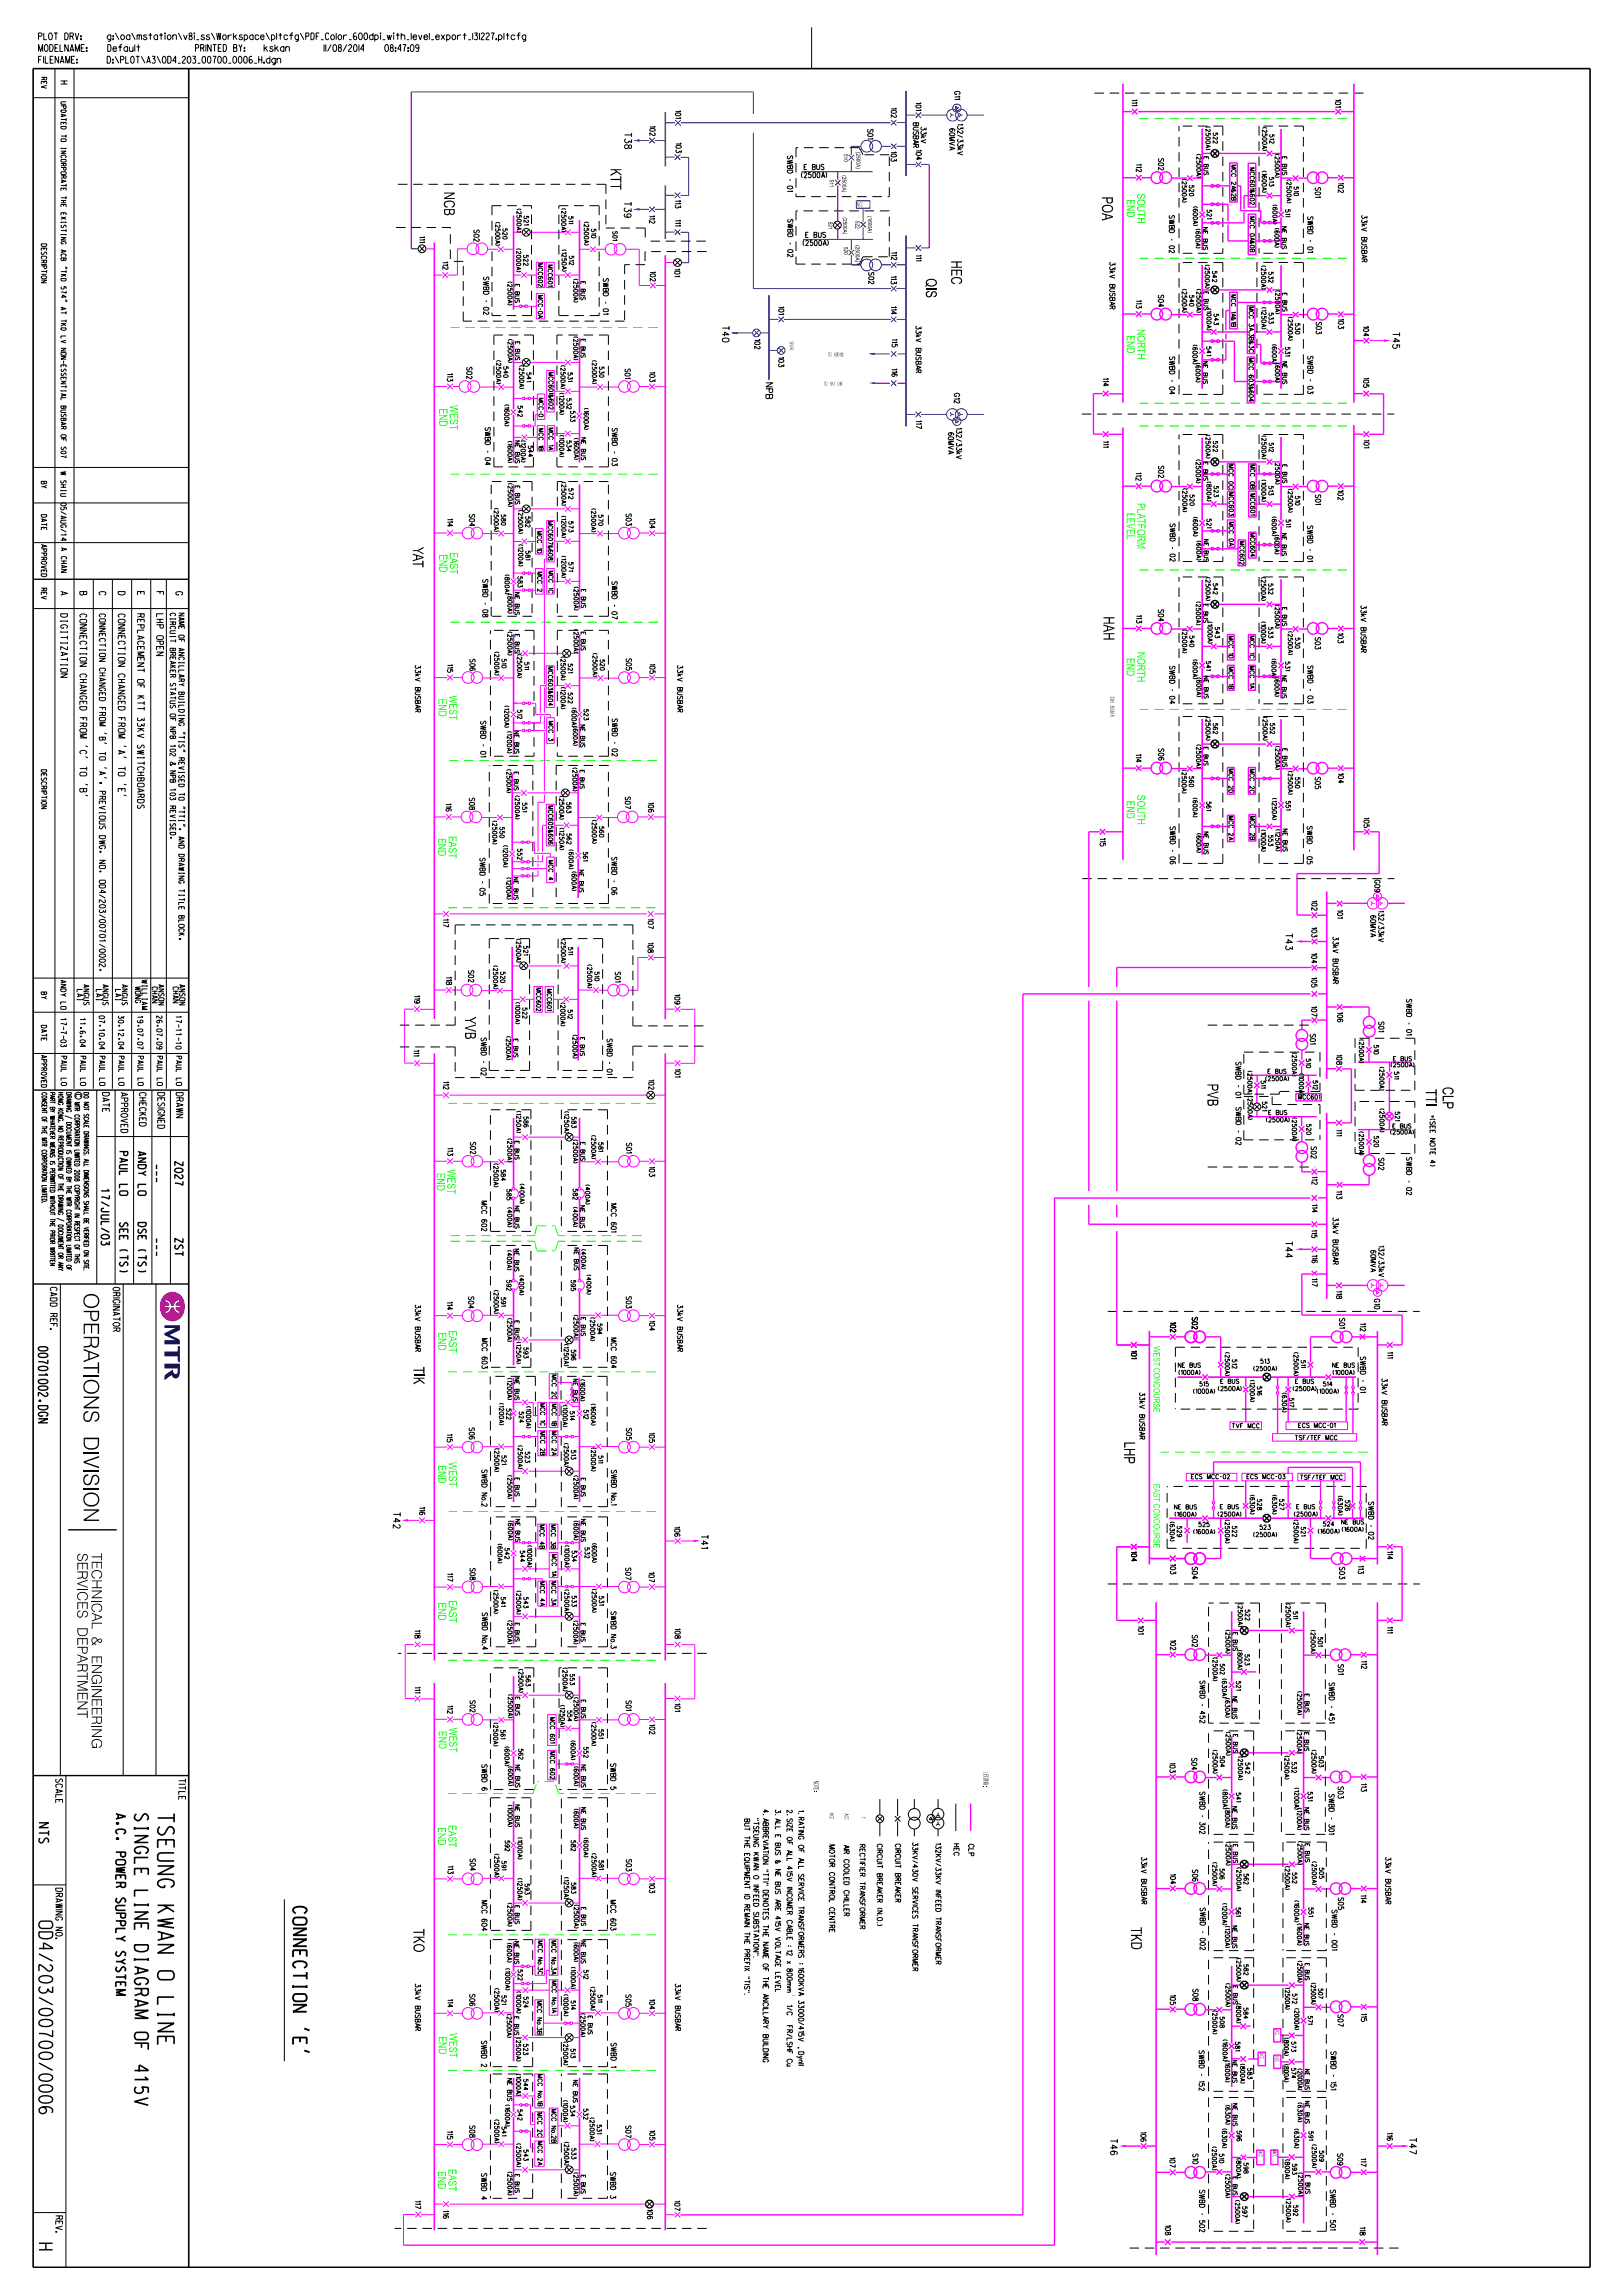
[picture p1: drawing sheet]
<svg xmlns="http://www.w3.org/2000/svg" width="297mm" height="420mm" viewBox="0 0 297 420" stroke-linecap="round" stroke-linejoin="round" font-family="sans-serif">
<defs><g id="words">
<g font-size="3">
<text x="15.3" y="236.6" transform="rotate(90 15.3 236.6)">OPERATIONS DIVISION</text>
<text x="28.9" y="331.9" transform="rotate(90 28.9 331.9)">TSEUNG KWAN O LINE</text>
</g>
<g font-size="2.5">
<text x="24.6" y="331.9" transform="rotate(90 24.6 331.9)">SINGLE LINE DIAGRAM OF 415V</text>
<text x="7.1" y="351.6" transform="rotate(90 7.1 351.6)">OD4/203/00700/0006</text>
<text x="53.6" y="348.9" transform="rotate(90 53.6 348.9)">CONNECTION 'E'</text>
<text x="7.1" y="410.5" transform="rotate(90 7.1 410.5)">H</text>
</g>
<g font-size="2">
<text x="81.2" y="35.1" transform="rotate(90 81.2 35.1)">NCB</text>
<text x="111.7" y="30.8" transform="rotate(90 111.7 30.8)">KTT</text>
<text x="201.7" y="36" transform="rotate(90 201.7 36)">POA</text>
<text x="174" y="47.7" transform="rotate(90 174 47.7)">HEC</text>
<text x="169.4" y="50.9" transform="rotate(90 169.4 50.9)">QIS</text>
<text x="75.5" y="100.1" transform="rotate(90 75.5 100.1)">YAT</text>
<text x="201.9" y="112.8" transform="rotate(90 201.9 112.8)">HAH</text>
<text x="85.1" y="186.1" transform="rotate(90 85.1 186.1)">YVB</text>
<text x="221" y="198.3" transform="rotate(90 221 198.3)">PVB</text>
<text x="260.9" y="199.3" transform="rotate(90 260.9 199.3)">TTI</text>
<text x="264" y="198.9" transform="rotate(90 264 198.9)">CLP</text>
<text x="75.7" y="250.1" transform="rotate(90 75.7 250.1)">TIK</text>
<text x="205.7" y="263.8" transform="rotate(90 205.7 263.8)">LHP</text>
<text x="14.2" y="284.2" transform="rotate(90 14.2 284.2)">SERVICES DEPARTMENT</text>
<text x="16.8" y="284.2" transform="rotate(90 16.8 284.2)">TECHNICAL &amp; ENGINEERING</text>
<text x="75.7" y="353" transform="rotate(90 75.7 353)">TKO</text>
<text x="207" y="352.7" transform="rotate(90 207 352.7)">TKD</text>
</g>
<g font-size="1.7">
<text x="7" y="246.4" transform="rotate(90 7 246.4)">00701002.DGN</text>
<text x="7.1" y="333.6" transform="rotate(90 7.1 333.6)">NTS</text>
<text x="21.2" y="331.9" transform="rotate(90 21.2 331.9)">A.C. POWER SUPPLY SYSTEM</text>
</g>
<g font-size="1.5" fill="#0f0">
<text x="208.1" y="35.4" transform="rotate(90 208.1 35.4)">SOUTH</text>
<text x="206.2" y="36.5" transform="rotate(90 206.2 36.5)">END</text>
<text x="206.2" y="61.4" transform="rotate(90 206.2 61.4)">END</text>
<text x="208.1" y="60.2" transform="rotate(90 208.1 60.2)">NORTH</text>
<text x="80.4" y="74.8" transform="rotate(90 80.4 74.8)">END</text>
<text x="82.3" y="74.1" transform="rotate(90 82.3 74.1)">WEST</text>
<text x="206.2" y="93.9" transform="rotate(90 206.2 93.9)">LEVEL</text>
<text x="208.1" y="92" transform="rotate(90 208.1 92)">PLATFORM</text>
<text x="80.4" y="101.4" transform="rotate(90 80.4 101.4)">END</text>
<text x="82.3" y="101" transform="rotate(90 82.3 101)">EAST</text>
<text x="208.1" y="119.3" transform="rotate(90 208.1 119.3)">NORTH</text>
<text x="206.2" y="120.4" transform="rotate(90 206.2 120.4)">END</text>
<text x="80.2" y="127.9" transform="rotate(90 80.2 127.9)">END</text>
<text x="82.2" y="127.3" transform="rotate(90 82.2 127.3)">WEST</text>
<text x="206.2" y="146.5" transform="rotate(90 206.2 146.5)">END</text>
<text x="208.1" y="145.4" transform="rotate(90 208.1 145.4)">SOUTH</text>
<text x="80.1" y="153.4" transform="rotate(90 80.1 153.4)">END</text>
<text x="82.1" y="153" transform="rotate(90 82.1 153)">EAST</text>
<text x="79.9" y="214.6" transform="rotate(90 79.9 214.6)">END</text>
<text x="81.9" y="214" transform="rotate(90 81.9 214)">WEST</text>
<text x="80.2" y="243.8" transform="rotate(90 80.2 243.8)">END</text>
<text x="82.1" y="243.5" transform="rotate(90 82.1 243.5)">EAST</text>
<text x="80.2" y="268.2" transform="rotate(90 80.2 268.2)">END</text>
<text x="82.1" y="267.6" transform="rotate(90 82.1 267.6)">WEST</text>
<text x="80.2" y="293.3" transform="rotate(90 80.2 293.3)">END</text>
<text x="82.1" y="292.9" transform="rotate(90 82.1 292.9)">EAST</text>
<text x="80.3" y="316.8" transform="rotate(90 80.3 316.8)">END</text>
<text x="82.2" y="316.2" transform="rotate(90 82.2 316.2)">WEST</text>
<text x="80.1" y="334.4" transform="rotate(90 80.1 334.4)">END</text>
<text x="82.1" y="334" transform="rotate(90 82.1 334)">EAST</text>
<text x="80.3" y="372.7" transform="rotate(90 80.3 372.7)">END</text>
<text x="82.2" y="372" transform="rotate(90 82.2 372)">WEST</text>
<text x="80.1" y="397.3" transform="rotate(90 80.1 397.3)">END</text>
<text x="82.1" y="396.9" transform="rotate(90 82.1 396.9)">EAST</text>
</g>
<g font-size="1.5">
<text x="21.9" y="210.7" transform="rotate(90 21.9 210.7)">PAUL LO</text>
<text x="25.2" y="210.7" transform="rotate(90 25.2 210.7)">ANDY LO</text>
<text x="28.6" y="213.1" transform="rotate(90 28.6 213.1)">___</text>
<text x="32" y="212.6" transform="rotate(90 32 212.6)">Z027</text>
<text x="18.5" y="217.5" transform="rotate(90 18.5 217.5)">17/JUL/03</text>
<text x="21.9" y="223.7" transform="rotate(90 21.9 223.7)">SEE (TS)</text>
<text x="25.2" y="223.7" transform="rotate(90 25.2 223.7)">DSE (TS)</text>
<text x="28.6" y="226.6" transform="rotate(90 28.6 226.6)">___</text>
<text x="32" y="226.6" transform="rotate(90 32 226.6)">ZST</text>
</g>
<g font-size="1.2">
<text x="11.1" y="14.8" transform="rotate(90 11.1 14.8)">H</text>
<text x="114.3" y="24.3" transform="rotate(90 114.3 24.3)">T38</text>
<text x="114.2" y="37" transform="rotate(90 114.2 37)">T39</text>
<text x="132.2" y="59.7" transform="rotate(90 132.2 59.7)">T40</text>
<text x="254.9" y="60.8" transform="rotate(90 254.9 60.8)">T45</text>
<text x="140.1" y="70.1" transform="rotate(90 140.1 70.1)">NPB</text>
<text x="11.1" y="108.2" transform="rotate(90 11.1 108.2)">A</text>
<text x="11.1" y="112.3" transform="rotate(90 11.1 112.3)">DIGITIZATION</text>
<text x="14.6" y="108.3" transform="rotate(90 14.6 108.3)">B</text>
<text x="14.6" y="112.3" transform="rotate(90 14.6 112.3)">CONNECTION CHANGED FROM 'C' TO 'B'</text>
<text x="18.1" y="108.3" transform="rotate(90 18.1 108.3)">C</text>
<text x="21.6" y="108.3" transform="rotate(90 21.6 108.3)">D</text>
<text x="21.6" y="112.3" transform="rotate(90 21.6 112.3)">CONNECTION CHANGED FROM 'A' TO 'E'</text>
<text x="25.1" y="108.3" transform="rotate(90 25.1 108.3)">E</text>
<text x="25.1" y="112.3" transform="rotate(90 25.1 112.3)">REPLACEMENT OF KTT 33KV SWITCHBOARDS</text>
<text x="28.7" y="108.3" transform="rotate(90 28.7 108.3)">F</text>
<text x="28.7" y="112.3" transform="rotate(90 28.7 112.3)">LHP OPEN</text>
<text x="32.2" y="108.3" transform="rotate(90 32.2 108.3)">G</text>
<text x="235.3" y="170.9" transform="rotate(90 235.3 170.9)">T43</text>
<text x="18.8" y="200" transform="rotate(90 18.8 200)">DATE</text>
<text x="22.1" y="200" transform="rotate(90 22.1 200)">APPROVED</text>
<text x="25.5" y="200" transform="rotate(90 25.5 200)">CHECKED</text>
<text x="28.9" y="200" transform="rotate(90 28.9 200)">DESIGNED</text>
<text x="32.2" y="200" transform="rotate(90 32.2 200)">DRAWN</text>
<text x="235.2" y="227.2" transform="rotate(90 235.2 227.2)">T44</text>
<text x="9.2" y="235.6" transform="rotate(90 9.2 235.6)">CADD REF.</text>
<text x="20.7" y="235.6" transform="rotate(90 20.7 235.6)">ORIGINATOR</text>
<text x="72" y="276.8" transform="rotate(90 72 276.8)">T42</text>
<text x="128.3" y="280.9" transform="rotate(90 128.3 280.9)">T41</text>
<text x="10.2" y="325.6" transform="rotate(90 10.2 325.6)">SCALE</text>
<text x="32.7" y="325.6" transform="rotate(90 32.7 325.6)">TITLE</text>
<text x="148.8" y="325.8" transform="rotate(90 148.8 325.8)">NOTE:</text>
<text x="179.8" y="324.3" transform="rotate(90 179.8 324.3)">LEGEND:</text>
<text x="10.2" y="345.6" transform="rotate(90 10.2 345.6)">DRAWING NO.</text>
<text x="203.2" y="391.5" transform="rotate(90 203.2 391.5)">T46</text>
<text x="257.9" y="391.3" transform="rotate(90 257.9 391.3)">T47</text>
<text x="10.2" y="405.5" transform="rotate(90 10.2 405.5)">REV.</text>
</g>
<g font-size="1.2" fill="#0f0">
<text x="211.1" y="246.4" transform="rotate(90 211.1 246.4)">WEST CONCOURSE</text>
<text x="211.1" y="271.5" transform="rotate(90 211.1 271.5)">EAST CONCOURSE</text>
</g>
<text font-size="1.1" x="18.2" y="112.3" transform="rotate(90 18.2 112.3)">CONNECTION CHANGED FROM 'B' TO 'A', PREVIOUS DWG. NO. OD4/203/00701/0002.</text>
<g font-size="1">
<text x="19.6" y="11.6">D:</text>
<text x="19.6" y="7.3">g:</text>
<text x="19.7" y="9.4">Defaul</text>
<text x="21.1" y="7.3">\oa\mstati</text>
<text x="30.6" y="7.3">on\v8i</text>
<text x="36" y="7.3">_ss\Workspace\pl</text>
<text x="42.7" y="9.4">BY:</text>
<text x="48.3" y="9.4">kskan</text>
<text x="48.7" y="11.6">dgn</text>
<text x="61.9" y="7.3">or_600dpi</text>
<text x="70" y="7.3">_wi</text>
<text x="70.4" y="9.4">08:</text>
<text x="72.8" y="9.4">47:</text>
<text x="75.6" y="7.3">evelexport_1</text>
<text x="78.9" y="7.3">_</text>
<text x="91.2" y="7.3">pl</text>
<text x="92.6" y="7.3">tcfg</text>
<text x="7.5" y="14.1" transform="rotate(90 7.5 14.1)">REV</text>
<text x="174.7" y="16.7" transform="rotate(90 174.7 16.7)">G11</text>
<text x="118.9" y="23.1" transform="rotate(90 118.9 23.1)">102</text>
<text x="123.6" y="20.2" transform="rotate(90 123.6 20.2)">101</text>
<text x="158.8" y="23.7" transform="rotate(90 158.8 23.7)">S01</text>
<text x="163.1" y="19.7" transform="rotate(90 163.1 19.7)">102</text>
<text x="167.1" y="22.5" transform="rotate(90 167.1 22.5)">BUSBAR</text>
<text x="167.6" y="18.8" transform="rotate(90 167.6 18.8)">101</text>
<text x="168.5" y="23.3" transform="rotate(90 168.5 23.3)">33kV</text>
<text x="173.8" y="23.5" transform="rotate(90 173.8 23.5)">60MVA</text>
<text x="175.2" y="22.7" transform="rotate(90 175.2 22.7)">132/33kV</text>
<text x="207.1" y="18.2" transform="rotate(90 207.1 18.2)">111</text>
<text x="244.4" y="18.2" transform="rotate(90 244.4 18.2)">101</text>
<text x="123.7" y="26.2" transform="rotate(90 123.7 26.2)">103</text>
<text x="144.1" y="28.5" transform="rotate(90 144.1 28.5)">SWBD - 01</text>
<text x="163.1" y="27.8" transform="rotate(90 163.1 27.8)">103</text>
<text x="167.6" y="27.4" transform="rotate(90 167.6 27.4)">104</text>
<text x="212" y="29" transform="rotate(90 212 29)">S02</text>
<text x="207.9" y="30" transform="rotate(90 207.9 30)">112</text>
<text x="240.7" y="34.3" transform="rotate(90 240.7 34.3)">S01</text>
<text x="244.9" y="33.5" transform="rotate(90 244.9 33.5)">102</text>
<text x="118.9" y="39.4" transform="rotate(90 118.9 39.4)">112</text>
<text x="123.6" y="36.6" transform="rotate(90 123.6 36.6)">113</text>
<text x="123.6" y="40.3" transform="rotate(90 123.6 40.3)">111</text>
<text x="144.1" y="40.2" transform="rotate(90 144.1 40.2)">SWBD - 02</text>
<text x="213.9" y="39.4" transform="rotate(90 213.9 39.4)">SWBD - 02</text>
<text x="239.3" y="39.6" transform="rotate(90 239.3 39.6)">SWBD - 01</text>
<text x="249.2" y="39.4" transform="rotate(90 249.2 39.4)">33kV BUSBAR</text>
<text x="7.5" y="44.6" transform="rotate(90 7.5 44.6)">DESCRIPTION</text>
<text x="76.8" y="43.3" transform="rotate(90 76.8 43.3)">111</text>
<text x="81" y="47.9" transform="rotate(90 81 47.9)">112</text>
<text x="86.7" y="42.1" transform="rotate(90 86.7 42.1)">S02</text>
<text x="163.1" y="46.1" transform="rotate(90 163.1 46.1)">112</text>
<text x="167.6" y="46.7" transform="rotate(90 167.6 46.7)">111</text>
<text x="88.5" y="50.7" transform="rotate(90 88.5 50.7)">SWBD - 02</text>
<text x="110.4" y="51" transform="rotate(90 110.4 51)">SWBD - 01</text>
<text x="119" y="49.7" transform="rotate(90 119 49.7)">102</text>
<text x="123.5" y="49.2" transform="rotate(90 123.5 49.2)">101</text>
<text x="158.9" y="49.9" transform="rotate(90 158.9 49.9)">S02</text>
<text x="163" y="50.5" transform="rotate(90 163 50.5)">113</text>
<text x="203.1" y="48" transform="rotate(90 203.1 48)">33kV BUSBAR</text>
<text x="142.5" y="56.1" transform="rotate(90 142.5 56.1)">101</text>
<text x="163.1" y="56.1" transform="rotate(90 163.1 56.1)">114</text>
<text x="167.6" y="59.7" transform="rotate(90 167.6 59.7)">33kV BUSBAR</text>
<text x="207.9" y="55" transform="rotate(90 207.9 55)">113</text>
<text x="212" y="54" transform="rotate(90 212 54)">S04</text>
<text x="240.8" y="59" transform="rotate(90 240.8 59)">S03</text>
<text x="244.9" y="58.4" transform="rotate(90 244.9 58.4)">103</text>
<text x="249.5" y="59.7" transform="rotate(90 249.5 59.7)">104</text>
<text x="138.1" y="62.1" transform="rotate(90 138.1 62.1)">102</text>
<text x="142.5" y="65.4" transform="rotate(90 142.5 65.4)">103</text>
<text x="144.4" y="62.5" transform="rotate(90 144.4 62.5)">SPARE</text>
<text x="163.2" y="62.1" transform="rotate(90 163.2 62.1)">115</text>
<text x="214" y="65.3" transform="rotate(90 214 65.3)">SWBD - 04</text>
<text x="239.3" y="65.2" transform="rotate(90 239.3 65.2)">SWBD - 03</text>
<text x="81.9" y="68.3" transform="rotate(90 81.9 68.3)">113</text>
<text x="85.4" y="67.2" transform="rotate(90 85.4 67.2)">S02</text>
<text x="114.4" y="67.5" transform="rotate(90 114.4 67.5)">S01</text>
<text x="118.9" y="68.1" transform="rotate(90 118.9 68.1)">103</text>
<text x="163.2" y="67.5" transform="rotate(90 163.2 67.5)">116</text>
<text x="174.6" y="72" transform="rotate(90 174.6 72)">G12</text>
<text x="201.9" y="69.2" transform="rotate(90 201.9 69.2)">114</text>
<text x="249.5" y="69.1" transform="rotate(90 249.5 69.1)">105</text>
<text x="167.6" y="77" transform="rotate(90 167.6 77)">117</text>
<text x="88.8" y="78.2" transform="rotate(90 88.8 78.2)">SWBD - 04</text>
<text x="112" y="78.4" transform="rotate(90 112 78.4)">SWBD - 03</text>
<text x="173.5" y="79.2" transform="rotate(90 173.5 79.2)">60MVA</text>
<text x="175" y="78.3" transform="rotate(90 175 78.3)">132/33kV</text>
<text x="201.9" y="80.8" transform="rotate(90 201.9 80.8)">111</text>
<text x="249.6" y="80.5" transform="rotate(90 249.6 80.5)">101</text>
<text x="7.5" y="88.1" transform="rotate(90 7.5 88.1)">BY</text>
<text x="11.1" y="86.3" transform="rotate(90 11.1 86.3)">W SHIU</text>
<text x="207.9" y="86.5" transform="rotate(90 207.9 86.5)">112</text>
<text x="212" y="85.3" transform="rotate(90 212 85.3)">S02</text>
<text x="244.8" y="89.7" transform="rotate(90 244.8 89.7)">102</text>
<text x="7.5" y="94.2" transform="rotate(90 7.5 94.2)">DATE</text>
<text x="11.1" y="92" transform="rotate(90 11.1 92)">05/AUG/14</text>
<text x="81.9" y="94.9" transform="rotate(90 81.9 94.9)">114</text>
<text x="85.9" y="94.2" transform="rotate(90 85.9 94.2)">S04</text>
<text x="114.6" y="94" transform="rotate(90 114.6 94)">S03</text>
<text x="118.9" y="94.9" transform="rotate(90 118.9 94.9)">104</text>
<text x="214.1" y="95.9" transform="rotate(90 214.1 95.9)">SWBD - 02</text>
<text x="240.7" y="90.6" transform="rotate(90 240.7 90.6)">S01</text>
<text x="7.5" y="99.7" transform="rotate(90 7.5 99.7)">APPROVED</text>
<text x="11.2" y="100.2" transform="rotate(90 11.2 100.2)">A CHAN</text>
<text x="239.3" y="96.2" transform="rotate(90 239.3 96.2)">SWBD - 01</text>
<text x="7.5" y="107.6" transform="rotate(90 7.5 107.6)">REV</text>
<text x="88.3" y="106.1" transform="rotate(90 88.3 106.1)">SWBD - 08</text>
<text x="112" y="106.4" transform="rotate(90 112 106.4)">SWBD - 07</text>
<text x="31.1" y="112.2" transform="rotate(90 31.1 112.2)">CIRCUIT BREAKER STATUS OF NPB 102 &amp; NPB 103 REVISED.</text>
<text x="32.7" y="112.2" transform="rotate(90 32.7 112.2)">NAME OF ANCILLARY BUILDING &quot;TIS&quot; REVISED TO &quot;TTI&quot;, AND DRAWING TITLE BLOCK,</text>
<text x="207.9" y="112.6" transform="rotate(90 207.9 112.6)">113</text>
<text x="212" y="111.6" transform="rotate(90 212 111.6)">S04</text>
<text x="249" y="110.8" transform="rotate(90 249 110.8)">33kV BUSBAR</text>
<text x="240.7" y="116.7" transform="rotate(90 240.7 116.7)">S03</text>
<text x="244.8" y="115.9" transform="rotate(90 244.8 115.9)">103</text>
<text x="76" y="121.8" transform="rotate(90 76 121.8)">33kV BUSBAR</text>
<text x="81.9" y="121.6" transform="rotate(90 81.9 121.6)">115</text>
<text x="86" y="120.7" transform="rotate(90 86 120.7)">S06</text>
<text x="114.6" y="120.5" transform="rotate(90 114.6 120.5)">S05</text>
<text x="118.9" y="121.5" transform="rotate(90 118.9 121.5)">105</text>
<text x="124" y="121.8" transform="rotate(90 124 121.8)">33kV BUSBAR</text>
<text x="214" y="121.9" transform="rotate(90 214 121.9)">SWBD - 04</text>
<text x="239.3" y="121.8" transform="rotate(90 239.3 121.8)">SWBD - 03</text>
<text x="87.9" y="132" transform="rotate(90 87.9 132)">SWBD - 01</text>
<text x="112" y="131.5" transform="rotate(90 112 131.5)">SWBD - 02</text>
<text x="203.1" y="127.4" transform="rotate(90 203.1 127.4)">33kV BUSBAR</text>
<text x="212" y="137" transform="rotate(90 212 137)">S06</text>
<text x="7.5" y="140.9" transform="rotate(90 7.5 140.9)">DESCRIPTION</text>
<text x="207.9" y="138" transform="rotate(90 207.9 138)">114</text>
<text x="240.7" y="142.2" transform="rotate(90 240.7 142.2)">S05</text>
<text x="244.9" y="141.5" transform="rotate(90 244.9 141.5)">104</text>
<text x="81.6" y="147.1" transform="rotate(90 81.6 147.1)">116</text>
<text x="85.9" y="146.1" transform="rotate(90 85.9 146.1)">S08</text>
<text x="114.4" y="145.9" transform="rotate(90 114.4 145.9)">S07</text>
<text x="118.6" y="146.9" transform="rotate(90 118.6 146.9)">106</text>
<text x="249.6" y="149.7" transform="rotate(90 249.6 149.7)">105</text>
<text x="201.3" y="153.4" transform="rotate(90 201.3 153.4)">115</text>
<text x="214.1" y="151.3" transform="rotate(90 214.1 151.3)">SWBD - 06</text>
<text x="239.2" y="151.2" transform="rotate(90 239.2 151.2)">SWBD - 05</text>
<text x="87.8" y="157" transform="rotate(90 87.8 157)">SWBD - 05</text>
<text x="111.9" y="156.9" transform="rotate(90 111.9 156.9)">SWBD - 06</text>
<text x="251.6" y="161.1" transform="rotate(90 251.6 161.1)">G09</text>
<text x="240" y="164.8" transform="rotate(90 240 164.8)">102</text>
<text x="244.7" y="166.6" transform="rotate(90 244.7 166.6)">101</text>
<text x="250.8" y="167.6" transform="rotate(90 250.8 167.6)">60MVA</text>
<text x="252.3" y="166.7" transform="rotate(90 252.3 166.7)">132/33kV</text>
<text x="81.1" y="168.2" transform="rotate(90 81.1 168.2)">117</text>
<text x="118.6" y="172.5" transform="rotate(90 118.6 172.5)">108</text>
<text x="118.6" y="168.2" transform="rotate(90 118.6 168.2)">107</text>
<text x="240" y="169.7" transform="rotate(90 240 169.7)">103</text>
<text x="243.9" y="171.5" transform="rotate(90 243.9 171.5)">33kV BUSBAR</text>
<text x="11.1" y="179.4" transform="rotate(90 11.1 179.4)">ANDY LO</text>
<text x="25.9" y="179.4" transform="rotate(90 25.9 179.4)">WILLIAM</text>
<text x="81.7" y="178.8" transform="rotate(90 81.7 178.8)">118</text>
<text x="85.7" y="177.6" transform="rotate(90 85.7 177.6)">S02</text>
<text x="112.6" y="177.9" transform="rotate(90 112.6 177.9)">S01</text>
<text x="240" y="174.5" transform="rotate(90 240 174.5)">104</text>
<text x="240" y="178.9" transform="rotate(90 240 178.9)">105</text>
<text x="7.5" y="181.5" transform="rotate(90 7.5 181.5)">BY</text>
<text x="14.1" y="181.1" transform="rotate(90 14.1 181.1)">LAI</text>
<text x="15.3" y="180.2" transform="rotate(90 15.3 180.2)">ANGUS</text>
<text x="17.6" y="181.1" transform="rotate(90 17.6 181.1)">LAI</text>
<text x="18.1" y="185.9" transform="rotate(90 18.1 185.9)">07.10.04</text>
<text x="18.8" y="180.2" transform="rotate(90 18.8 180.2)">ANGUS</text>
<text x="21.1" y="181.1" transform="rotate(90 21.1 181.1)">LAI</text>
<text x="21.7" y="185.9" transform="rotate(90 21.7 185.9)">30.12.04</text>
<text x="22.3" y="180.2" transform="rotate(90 22.3 180.2)">ANGUS</text>
<text x="24.7" y="180.6" transform="rotate(90 24.7 180.6)">WONG</text>
<text x="25.2" y="185.9" transform="rotate(90 25.2 185.9)">19.07.07</text>
<text x="27.8" y="180.6" transform="rotate(90 27.8 180.6)">CHAN</text>
<text x="28.7" y="185.9" transform="rotate(90 28.7 185.9)">26.07.09</text>
<text x="29" y="180.2" transform="rotate(90 29 180.2)">ANSON</text>
<text x="31.7" y="180.6" transform="rotate(90 31.7 180.6)">CHAN</text>
<text x="32.2" y="185.9" transform="rotate(90 32.2 185.9)">17-11-10</text>
<text x="32.9" y="180.2" transform="rotate(90 32.9 180.2)">ANSON</text>
<text x="75.8" y="182.2" transform="rotate(90 75.8 182.2)">119</text>
<text x="123.5" y="182" transform="rotate(90 123.5 182)">109</text>
<text x="240" y="184.2" transform="rotate(90 240 184.2)">107</text>
<text x="244.7" y="185.3" transform="rotate(90 244.7 185.3)">106</text>
<text x="257.4" y="182.9" transform="rotate(90 257.4 182.9)">SWBD - 01</text>
<text x="7.5" y="187.7" transform="rotate(90 7.5 187.7)">DATE</text>
<text x="11.1" y="186.3" transform="rotate(90 11.1 186.3)">17-7-03</text>
<text x="14.6" y="186.3" transform="rotate(90 14.6 186.3)">11.6.04</text>
<text x="88" y="189.9" transform="rotate(90 88 189.9)">SWBD - 02</text>
<text x="111.1" y="190.1" transform="rotate(90 111.1 190.1)">SWBD - 01</text>
<text x="239.8" y="189.3" transform="rotate(90 239.8 189.3)">S01</text>
<text x="252.3" y="187" transform="rotate(90 252.3 187)">S01</text>
<text x="7.5" y="193.1" transform="rotate(90 7.5 193.1)">APPROVED</text>
<text x="11.2" y="193.3" transform="rotate(90 11.2 193.3)">PAUL LO</text>
<text x="14.7" y="193.3" transform="rotate(90 14.7 193.3)">PAUL LO</text>
<text x="18.2" y="193.3" transform="rotate(90 18.2 193.3)">PAUL LO</text>
<text x="21.7" y="193.3" transform="rotate(90 21.7 193.3)">PAUL LO</text>
<text x="25.2" y="193.3" transform="rotate(90 25.2 193.3)">PAUL LO</text>
<text x="28.7" y="193.3" transform="rotate(90 28.7 193.3)">PAUL LO</text>
<text x="32.2" y="193.3" transform="rotate(90 32.2 193.3)">PAUL LO</text>
<text x="75.7" y="192.2" transform="rotate(90 75.7 192.2)">111</text>
<text x="81.1" y="197.9" transform="rotate(90 81.1 197.9)">112</text>
<text x="118.7" y="197.6" transform="rotate(90 118.7 197.6)">102</text>
<text x="123.5" y="195.6" transform="rotate(90 123.5 195.6)">101</text>
<text x="226.1" y="194.4" transform="rotate(90 226.1 194.4)">SWBD - 01</text>
<text x="244.6" y="193" transform="rotate(90 244.6 193)">108</text>
<text x="226.2" y="202.7" transform="rotate(90 226.2 202.7)">SWBD - 02</text>
<text x="86.1" y="209.1" transform="rotate(90 86.1 209.1)">S02</text>
<text x="114.6" y="209.2" transform="rotate(90 114.6 209.2)">S01</text>
<text x="239.9" y="209.9" transform="rotate(90 239.9 209.9)">S02</text>
<text x="244.6" y="206.8" transform="rotate(90 244.6 206.8)">111</text>
<text x="261.7" y="204.1" transform="rotate(90 261.7 204.1)">*(SEE NOTE 4)</text>
<text x="81.9" y="210" transform="rotate(90 81.9 210)">113</text>
<text x="118.8" y="213.5" transform="rotate(90 118.8 213.5)">103</text>
<text x="240.1" y="215.3" transform="rotate(90 240.1 215.3)">112</text>
<text x="252.3" y="212" transform="rotate(90 252.3 212)">S02</text>
<text x="257.4" y="211.8" transform="rotate(90 257.4 211.8)">SWBD - 02</text>
<text x="88.1" y="219.8" transform="rotate(90 88.1 219.8)">MCC 602</text>
<text x="111.8" y="220.3" transform="rotate(90 111.8 220.3)">MCC 601</text>
<text x="240.1" y="220.4" transform="rotate(90 240.1 220.4)">114</text>
<text x="244.6" y="218" transform="rotate(90 244.6 218)">113</text>
<text x="240" y="225.1" transform="rotate(90 240 225.1)">115</text>
<text x="243.9" y="222.9" transform="rotate(90 243.9 222.9)">33kV BUSBAR</text>
<text x="252.3" y="228" transform="rotate(90 252.3 228)">132/33kV</text>
<text x="240.1" y="234" transform="rotate(90 240.1 234)">117</text>
<text x="240.1" y="229.7" transform="rotate(90 240.1 229.7)">116</text>
<text x="250.8" y="228.9" transform="rotate(90 250.8 228.9)">60MVA</text>
<text x="76" y="238.8" transform="rotate(90 76 238.8)">33kV BUSBAR</text>
<text x="81.8" y="238.2" transform="rotate(90 81.8 238.2)">114</text>
<text x="85.7" y="237.3" transform="rotate(90 85.7 237.3)">S04</text>
<text x="114.6" y="237.3" transform="rotate(90 114.6 237.3)">S03</text>
<text x="124" y="238.8" transform="rotate(90 124 238.8)">33kV BUSBAR</text>
<text x="244.6" y="236.2" transform="rotate(90 244.6 236.2)">118</text>
<text x="251.5" y="237.7" transform="rotate(90 251.5 237.7)">G10</text>
<text x="88.2" y="245" transform="rotate(90 88.2 245)">MCC 603</text>
<text x="111.8" y="244.9" transform="rotate(90 111.8 244.9)">MCC 604</text>
<text x="118.8" y="241.7" transform="rotate(90 118.8 241.7)">104</text>
<text x="214.2" y="242" transform="rotate(90 214.2 242)">102</text>
<text x="218.2" y="241.1" transform="rotate(90 218.2 241.1)">S02</text>
<text x="245.1" y="241.3" transform="rotate(90 245.1 241.3)">S01</text>
<text x="248.9" y="242.2" transform="rotate(90 248.9 242.2)">112</text>
<text x="207" y="247.2" transform="rotate(90 207 247.2)">101</text>
<text x="248.9" y="248.3" transform="rotate(90 248.9 248.3)">SWBD - 01</text>
<text x="253.9" y="247.4" transform="rotate(90 253.9 247.4)">111</text>
<text x="208.5" y="254.9" transform="rotate(90 208.5 254.9)">33kV BUSBAR</text>
<text x="252.9" y="252.3" transform="rotate(90 252.9 252.3)">33kV BUSBAR</text>
<text x="81.8" y="262.5" transform="rotate(90 81.8 262.5)">115</text>
<text x="85.8" y="261.3" transform="rotate(90 85.8 261.3)">S06</text>
<text x="114.6" y="261.4" transform="rotate(90 114.6 261.4)">S05</text>
<text x="118.8" y="262.2" transform="rotate(90 118.8 262.2)">105</text>
<text x="88.2" y="269" transform="rotate(90 88.2 269)">SWBD No.2</text>
<text x="111.9" y="269.1" transform="rotate(90 111.9 269.1)">SWBD No.1</text>
<text x="76.8" y="275.8" transform="rotate(90 76.8 275.8)">116</text>
<text x="250.4" y="274.9" transform="rotate(90 250.4 274.9)">SWBD - 02</text>
<text x="123.4" y="279.4" transform="rotate(90 123.4 279.4)">106</text>
<text x="81.9" y="287.9" transform="rotate(90 81.9 287.9)">117</text>
<text x="86" y="287" transform="rotate(90 86 287)">S08</text>
<text x="114.5" y="287" transform="rotate(90 114.5 287)">S07</text>
<text x="118.8" y="287.7" transform="rotate(90 118.8 287.7)">107</text>
<text x="207" y="283.9" transform="rotate(90 207 283.9)">104</text>
<text x="214.2" y="286.3" transform="rotate(90 214.2 286.3)">103</text>
<text x="218.2" y="286.8" transform="rotate(90 218.2 286.8)">S04</text>
<text x="245.1" y="286.8" transform="rotate(90 245.1 286.8)">S03</text>
<text x="248.5" y="286.5" transform="rotate(90 248.5 286.5)">113</text>
<text x="253.9" y="283.9" transform="rotate(90 253.9 283.9)">114</text>
<text x="75.9" y="298.3" transform="rotate(90 75.9 298.3)">118</text>
<text x="88.2" y="295.2" transform="rotate(90 88.2 295.2)">SWBD No.4</text>
<text x="111.8" y="294.9" transform="rotate(90 111.8 294.9)">SWBD No.3</text>
<text x="123.5" y="298.1" transform="rotate(90 123.5 298.1)">108</text>
<text x="208.3" y="297.6" transform="rotate(90 208.3 297.6)">101</text>
<text x="218.2" y="299.3" transform="rotate(90 218.2 299.3)">S02</text>
<text x="253.9" y="297.7" transform="rotate(90 253.9 297.7)">111</text>
<text x="214.2" y="300.2" transform="rotate(90 214.2 300.2)">102</text>
<text x="244.9" y="304.6" transform="rotate(90 244.9 304.6)">S01</text>
<text x="249.1" y="303.9" transform="rotate(90 249.1 303.9)">112</text>
<text x="75.9" y="308.7" transform="rotate(90 75.9 308.7)">111</text>
<text x="86" y="311.2" transform="rotate(90 86 311.2)">S02</text>
<text x="114.5" y="311.3" transform="rotate(90 114.5 311.3)">S01</text>
<text x="123.5" y="311.8" transform="rotate(90 123.5 311.8)">101</text>
<text x="219.6" y="307.6" transform="rotate(90 219.6 307.6)">SWBD - 452</text>
<text x="243.2" y="308" transform="rotate(90 243.2 308)">SWBD - 451</text>
<text x="81.9" y="312.1" transform="rotate(90 81.9 312.1)">112</text>
<text x="118.9" y="315.6" transform="rotate(90 118.9 315.6)">102</text>
<text x="88.2" y="322.9" transform="rotate(90 88.2 322.9)">SWBD 6</text>
<text x="111.7" y="322.7" transform="rotate(90 111.7 322.7)">SWBD 5</text>
<text x="214.1" y="322.6" transform="rotate(90 214.1 322.6)">103</text>
<text x="218.1" y="321.8" transform="rotate(90 218.1 321.8)">S04</text>
<text x="219.5" y="327.9" transform="rotate(90 219.5 327.9)">SWBD - 302</text>
<text x="243.2" y="328.4" transform="rotate(90 243.2 328.4)">SWBD - 301</text>
<text x="244.9" y="327" transform="rotate(90 244.9 327)">S03</text>
<text x="249.1" y="326.4" transform="rotate(90 249.1 326.4)">113</text>
<text x="136.2" y="332.9" transform="rotate(90 136.2 332.9)">BUT THE EQUIPMENT ID REMAIN THE PREFIX &quot;TIS&quot;.</text>
<text x="137.9" y="332.8" transform="rotate(90 137.9 332.8)">&quot;TSEUNG KWAN O INFEED SUBSTATION&quot;.</text>
<text x="139.6" y="331.2" transform="rotate(90 139.6 331.2)">4. ABBREVIATION &quot;TTI&quot; DENOTES THE NAME OF THE ANCILLARY BUILDING</text>
<text x="141.9" y="331.2" transform="rotate(90 141.9 331.2)">3. ALL E BUS &amp; NE BUS ARE 415V VOLTAGE LEVEL</text>
<text x="144" y="330.8" transform="rotate(90 144 330.8)">2. SIZE OF ALL 415V INCOMER CABLE : 12 x 800mm</text>
<text x="146.1" y="331.3" transform="rotate(90 146.1 331.3)">1. RATING OF ALL SERVICE TRANSFORMERS : 1600KVA 33000/415V , Dynll</text>
<text x="151.7" y="331.8" transform="rotate(90 151.7 331.8)">MCC</text>
<text x="154.5" y="331.9" transform="rotate(90 154.5 331.9)">ACC</text>
<text x="157.5" y="332.5" transform="rotate(90 157.5 332.5)">T</text>
<text x="82" y="341.5" transform="rotate(90 82 341.5)">113</text>
<text x="86" y="340.2" transform="rotate(90 86 340.2)">S04</text>
<text x="114.6" y="340.3" transform="rotate(90 114.6 340.3)">S03</text>
<text x="151.8" y="337.7" transform="rotate(90 151.8 337.7)">MOTOR CONTROL CENTRE</text>
<text x="154.4" y="337.7" transform="rotate(90 154.4 337.7)">AIR COOLED CHILLER</text>
<text x="157.3" y="337.6" transform="rotate(90 157.3 337.6)">RECTIFIER TRANSFORMER</text>
<text x="160.5" y="337.5" transform="rotate(90 160.5 337.5)">CIRCUIT BREAKER (N.O.)</text>
<text x="163.8" y="337.5" transform="rotate(90 163.8 337.5)">CIRCUIT BREAKER</text>
<text x="167" y="337.2" transform="rotate(90 167 337.2)">33KV/430V SERVICES TRANSFORMER</text>
<text x="171.2" y="337.3" transform="rotate(90 171.2 337.3)">132KV/33KV INFEED TRANSFORMER</text>
<text x="174.5" y="337.4" transform="rotate(90 174.5 337.4)">HEC</text>
<text x="177.2" y="337.5" transform="rotate(90 177.2 337.5)">CLP</text>
<text x="208.9" y="339.9" transform="rotate(90 208.9 339.9)">33kV BUSBAR</text>
<text x="253.6" y="339.9" transform="rotate(90 253.6 339.9)">33kV BUSBAR</text>
<text x="88.2" y="347.8" transform="rotate(90 88.2 347.8)">MCC 604</text>
<text x="111.7" y="347.8" transform="rotate(90 111.7 347.8)">MCC 603</text>
<text x="118.8" y="344.6" transform="rotate(90 118.8 344.6)">103</text>
<text x="214.2" y="343" transform="rotate(90 214.2 343)">104</text>
<text x="218.2" y="342.2" transform="rotate(90 218.2 342.2)">S06</text>
<text x="244.9" y="347.3" transform="rotate(90 244.9 347.3)">S05</text>
<text x="249" y="346.8" transform="rotate(90 249 346.8)">114</text>
<text x="219.6" y="349.2" transform="rotate(90 219.6 349.2)">SWBD - 002</text>
<text x="243.7" y="349.6" transform="rotate(90 243.7 349.6)">SWBD - 001</text>
<text x="76" y="363.1" transform="rotate(90 76 363.1)">33kV BUSBAR</text>
<text x="81.9" y="365.9" transform="rotate(90 81.9 365.9)">114</text>
<text x="85.9" y="365" transform="rotate(90 85.9 365)">S06</text>
<text x="114.5" y="365.1" transform="rotate(90 114.5 365.1)">S05</text>
<text x="118.8" y="365.9" transform="rotate(90 118.8 365.9)">104</text>
<text x="123.6" y="363.1" transform="rotate(90 123.6 363.1)">33kV BUSBAR</text>
<text x="214.1" y="365.1" transform="rotate(90 214.1 365.1)">105</text>
<text x="218.3" y="364" transform="rotate(90 218.3 364)">S08</text>
<text x="144" y="367.4" transform="rotate(90 144 367.4)">1/C</text>
<text x="144" y="370.3" transform="rotate(90 144 370.3)">FR/LSHF Cu</text>
<text x="233.3" y="371.3" transform="rotate(90 233.3 371.3)">ACC</text>
<text x="244.8" y="368.7" transform="rotate(90 244.8 368.7)">S07</text>
<text x="249.1" y="368.5" transform="rotate(90 249.1 368.5)">115</text>
<text x="88.1" y="373.5" transform="rotate(90 88.1 373.5)">SWBD 2</text>
<text x="111.8" y="373.9" transform="rotate(90 111.8 373.9)">SWBD 1</text>
<text x="219.4" y="375.3" transform="rotate(90 219.4 375.3)">SWBD - 152</text>
<text x="230.4" y="375.7" transform="rotate(90 230.4 375.7)">ACC</text>
<text x="233.3" y="376.2" transform="rotate(90 233.3 376.2)">ACC</text>
<text x="243.5" y="375.5" transform="rotate(90 243.5 375.5)">SWBD - 151</text>
<text x="85.9" y="389" transform="rotate(90 85.9 389)">S08</text>
<text x="114.5" y="389.1" transform="rotate(90 114.5 389.1)">S07</text>
<text x="118.9" y="389.9" transform="rotate(90 118.9 389.9)">105</text>
<text x="81.8" y="390" transform="rotate(90 81.8 390)">115</text>
<text x="208.8" y="390.2" transform="rotate(90 208.8 390.2)">106</text>
<text x="214.1" y="394.8" transform="rotate(90 214.1 394.8)">107</text>
<text x="218.3" y="394.2" transform="rotate(90 218.3 394.2)">S10</text>
<text x="230.2" y="393.6" transform="rotate(90 230.2 393.6)">MCC</text>
<text x="232.8" y="393.6" transform="rotate(90 232.8 393.6)">MCC</text>
<text x="244.8" y="394.1" transform="rotate(90 244.8 394.1)">S09</text>
<text x="249" y="395" transform="rotate(90 249 395)">117</text>
<text x="253.8" y="390.3" transform="rotate(90 253.8 390.3)">116</text>
<text x="88.1" y="397.8" transform="rotate(90 88.1 397.8)">SWBD 4</text>
<text x="111.7" y="397.6" transform="rotate(90 111.7 397.6)">SWBD 3</text>
<text x="219.5" y="400.8" transform="rotate(90 219.5 400.8)">SWBD - 502</text>
<text x="243.4" y="400.8" transform="rotate(90 243.4 400.8)">SWBD - 501</text>
<text x="76" y="402.8" transform="rotate(90 76 402.8)">117</text>
<text x="81.1" y="404.6" transform="rotate(90 81.1 404.6)">116</text>
<text x="118.5" y="404.3" transform="rotate(90 118.5 404.3)">106</text>
<text x="123.5" y="402.7" transform="rotate(90 123.5 402.7)">107</text>
<text x="213.2" y="407.2" transform="rotate(90 213.2 407.2)">108</text>
<text x="248.9" y="407.6" transform="rotate(90 248.9 407.6)">118</text>
</g>
<g font-size=".9">
<text x="11.2" y="18.6" transform="rotate(90 11.2 18.6)">UPDATED TO INCORPORATE THE EXISTING ACB &quot;TKD 574&quot; AT TKD LV NON-ESSENTIAL BUSBAR OF S07</text>
<text x="7.7" y="199.9" transform="rotate(90 7.7 199.9)">CONSENT OF THE MTR CORPORATION LIMITED.</text>
<text x="9.2" y="199.9" transform="rotate(90 9.2 199.9)">PART BY WHATEVER MEANS IS PERMITTED WITHOUT THE PRIOR WRITTEN</text>
<text x="10.7" y="199.9" transform="rotate(90 10.7 199.9)">HONG KONG. NO REPRODUCTION OF THE DRAWING / DOCUMENT OR ANY</text>
<text x="12.2" y="199.9" transform="rotate(90 12.2 199.9)">DRAWING / DOCUMENT IS OWNED BY THE MTR CORPORATION LIMITED OF</text>
<text x="13.7" y="200.7" transform="rotate(90 13.7 200.7)">MTR CORPORATION LIMITED 2008 COPYRIGHT IN RESPECT OF THIS</text>
<text x="15.3" y="199.9" transform="rotate(90 15.3 199.9)">DO NOT SCALE DRAWINGS. ALL DIMENSIONS SHALL BE VERIFIED ON SITE.</text>
</g>
<g font-size=".8">
<text x="220.7" y="23.2" transform="rotate(90 220.7 23.2)">(2500A)</text>
<text x="231" y="23.3" transform="rotate(90 231 23.3)">(2500A)</text>
<text x="219" y="28.2" transform="rotate(90 219 28.2)">(2500A)</text>
<text x="220.3" y="28.7" transform="rotate(90 220.3 28.7)">E BUS</text>
<text x="222" y="24.3" transform="rotate(90 222 24.3)">522</text>
<text x="232.3" y="24.6" transform="rotate(90 232.3 24.6)">512</text>
<text x="233.3" y="28.2" transform="rotate(90 233.3 28.2)">(2500A)</text>
<text x="234.6" y="28.7" transform="rotate(90 234.6 28.7)">E BUS</text>
<text x="216.3" y="32.8" transform="rotate(90 216.3 32.8)">(2500A)</text>
<text x="217.6" y="33.9" transform="rotate(90 217.6 33.9)">520</text>
<text x="225.3" y="30.2" transform="rotate(90 225.3 30.2)">MCC 2A&amp;2B</text>
<text x="228.7" y="30.7" transform="rotate(90 228.7 30.7)">MCC601&amp;602</text>
<text x="230.9" y="31.3" transform="rotate(90 230.9 31.3)">(1600A)</text>
<text x="232.3" y="32.4" transform="rotate(90 232.3 32.4)">513</text>
<text x="235.5" y="32.9" transform="rotate(90 235.5 32.9)">(2500A)</text>
<text x="236.8" y="34.2" transform="rotate(90 236.8 34.2)">510</text>
<text x="90.7" y="40.7" transform="rotate(90 90.7 40.7)">(2500A)</text>
<text x="92" y="41.8" transform="rotate(90 92 41.8)">520</text>
<text x="94.6" y="38.2" transform="rotate(90 94.6 38.2)">(2500A)</text>
<text x="95.9" y="39.5" transform="rotate(90 95.9 39.5)">521</text>
<text x="102.7" y="38.2" transform="rotate(90 102.7 38.2)">(2500A)</text>
<text x="104.1" y="39.6" transform="rotate(90 104.1 39.6)">511</text>
<text x="106.9" y="40.6" transform="rotate(90 106.9 40.6)">(2500A)</text>
<text x="108.2" y="41.9" transform="rotate(90 108.2 41.9)">510</text>
<text x="218.3" y="37.8" transform="rotate(90 218.3 37.8)">(600A)</text>
<text x="218.8" y="41.9" transform="rotate(90 218.8 41.9)">(600A)</text>
<text x="220.2" y="41.6" transform="rotate(90 220.2 41.6)">NE BUS</text>
<text x="220.9" y="38.4" transform="rotate(90 220.9 38.4)">521</text>
<text x="228.7" y="39.7" transform="rotate(90 228.7 39.7)">MCC 0A&amp;0B</text>
<text x="232.9" y="37.5" transform="rotate(90 232.9 37.5)">(600A)</text>
<text x="233.3" y="41.8" transform="rotate(90 233.3 41.8)">(600A)</text>
<text x="234.6" y="41.5" transform="rotate(90 234.6 41.5)">NE BUS</text>
<text x="235.2" y="38.4" transform="rotate(90 235.2 38.4)">511</text>
<text x="94.5" y="45.5" transform="rotate(90 94.5 45.5)">(2000A)</text>
<text x="95.8" y="46.7" transform="rotate(90 95.8 46.7)">522</text>
<text x="102.8" y="45.7" transform="rotate(90 102.8 45.7)">(1250A)</text>
<text x="104.2" y="46.9" transform="rotate(90 104.2 46.9)">512</text>
<text x="112.1" y="42.4" transform="rotate(90 112.1 42.4)">S01</text>
<text x="92.9" y="51.6" transform="rotate(90 92.9 51.6)">(2500A)</text>
<text x="94.2" y="52" transform="rotate(90 94.2 52)">E BUS</text>
<text x="98.5" y="48.3" transform="rotate(90 98.5 48.3)">MCC602</text>
<text x="100.3" y="48.5" transform="rotate(90 100.3 48.5)">MCC601</text>
<text x="105" y="51.1" transform="rotate(90 105 51.1)">(2500A)</text>
<text x="106.3" y="51.5" transform="rotate(90 106.3 51.5)">E BUS</text>
<text x="216.3" y="52.9" transform="rotate(90 216.3 52.9)">(2500A)</text>
<text x="219" y="52.9" transform="rotate(90 219 52.9)">(2500A)</text>
<text x="220.3" y="53.4" transform="rotate(90 220.3 53.4)">E BUS</text>
<text x="220.5" y="48.5" transform="rotate(90 220.5 48.5)">(2500A)</text>
<text x="221.8" y="49.6" transform="rotate(90 221.8 49.6)">542</text>
<text x="225.3" y="54" transform="rotate(90 225.3 54)">MCC 1A&amp;1B</text>
<text x="230.8" y="48.6" transform="rotate(90 230.8 48.6)">(2500A)</text>
<text x="232.2" y="49.8" transform="rotate(90 232.2 49.8)">532</text>
<text x="233.4" y="53.2" transform="rotate(90 233.4 53.2)">(2500A)</text>
<text x="234.7" y="53.6" transform="rotate(90 234.7 53.6)">E BUS</text>
<text x="98.5" y="54.1" transform="rotate(90 98.5 54.1)">MCC-0A</text>
<text x="217.7" y="54.1" transform="rotate(90 217.7 54.1)">540</text>
<text x="220.8" y="56.5" transform="rotate(90 220.8 56.5)">(1000A)</text>
<text x="222.1" y="57.5" transform="rotate(90 222.1 57.5)">543</text>
<text x="228.6" y="56.2" transform="rotate(90 228.6 56.2)">MCC 3A,3B&amp;3C</text>
<text x="230.9" y="56.3" transform="rotate(90 230.9 56.3)">(1250A)</text>
<text x="232.2" y="57.3" transform="rotate(90 232.2 57.3)">533</text>
<text x="235.7" y="58" transform="rotate(90 235.7 58)">(2500A)</text>
<text x="237" y="59.2" transform="rotate(90 237 59.2)">530</text>
<text x="90.8" y="66" transform="rotate(90 90.8 66)">(2500A)</text>
<text x="93" y="62.1" transform="rotate(90 93 62.1)">(2500A)</text>
<text x="94.3" y="62.6" transform="rotate(90 94.3 62.6)">E BUS</text>
<text x="105" y="61.6" transform="rotate(90 105 61.6)">(2500A)</text>
<text x="106.3" y="62.1" transform="rotate(90 106.3 62.1)">E BUS</text>
<text x="108.4" y="66" transform="rotate(90 108.4 66)">(2500A)</text>
<text x="154" y="65.4">3</text>
<text x="218.3" y="63.1" transform="rotate(90 218.3 63.1)">(600A)</text>
<text x="220.8" y="63.4" transform="rotate(90 220.8 63.4)">541</text>
<text x="228.5" y="65.6" transform="rotate(90 228.5 65.6)">MCC 603&amp;604</text>
<text x="232.8" y="63.1" transform="rotate(90 232.8 63.1)">(600A)</text>
<text x="235.2" y="63.5" transform="rotate(90 235.2 63.5)">531</text>
<text x="92.2" y="67.1" transform="rotate(90 92.2 67.1)">540</text>
<text x="95.1" y="66.9" transform="rotate(90 95.1 66.9)">(2500A)</text>
<text x="96.4" y="68.2" transform="rotate(90 96.4 68.2)">541</text>
<text x="100.4" y="68.2" transform="rotate(90 100.4 68.2)">MCC601&amp;602</text>
<text x="102.4" y="71.9" transform="rotate(90 102.4 71.9)">(1200A)</text>
<text x="102.6" y="66.9" transform="rotate(90 102.6 66.9)">(2500A)</text>
<text x="103.9" y="68.2" transform="rotate(90 103.9 68.2)">531</text>
<text x="109.7" y="67.1" transform="rotate(90 109.7 67.1)">530</text>
<text x="152.1" y="70.7">A</text>
<text x="153.6" y="70.7">1</text>
<text x="218.8" y="66.5" transform="rotate(90 218.8 66.5)">(600A)</text>
<text x="220.2" y="66.2" transform="rotate(90 220.2 66.2)">NE BUS</text>
<text x="233.4" y="66.5" transform="rotate(90 233.4 66.5)">(600A)</text>
<text x="234.7" y="66.2" transform="rotate(90 234.7 66.2)">NE BUS</text>
<text x="92.3" y="74.1" transform="rotate(90 92.3 74.1)">(1600A)</text>
<text x="94.8" y="74.3" transform="rotate(90 94.8 74.3)">542</text>
<text x="98.6" y="72.9" transform="rotate(90 98.6 72.9)">MCC-0</text>
<text x="103.7" y="72.9" transform="rotate(90 103.7 72.9)">532</text>
<text x="104.4" y="75.2" transform="rotate(90 104.4 75.2)">533</text>
<text x="106.9" y="74.7" transform="rotate(90 106.9 74.7)">(1600A)</text>
<text x="92.9" y="80.8" transform="rotate(90 92.9 80.8)">(1600A)</text>
<text x="94.3" y="80.7" transform="rotate(90 94.3 80.7)">NE BUS</text>
<text x="95.3" y="80.6" transform="rotate(90 95.3 80.6)">(1200A)</text>
<text x="96.7" y="81.6" transform="rotate(90 96.7 81.6)">544</text>
<text x="98.6" y="78.4" transform="rotate(90 98.6 78.4)">MCC 1B</text>
<text x="100.4" y="78.3" transform="rotate(90 100.4 78.3)">MCC 1A</text>
<text x="102.4" y="79.7" transform="rotate(90 102.4 79.7)">(1000A)</text>
<text x="103.7" y="80.6" transform="rotate(90 103.7 80.6)">534</text>
<text x="105" y="80.2" transform="rotate(90 105 80.2)">(1600A)</text>
<text x="106.4" y="80.1" transform="rotate(90 106.4 80.1)">NE BUS</text>
<text x="220.7" y="79.6" transform="rotate(90 220.7 79.6)">(2500A)</text>
<text x="222" y="80.8" transform="rotate(90 222 80.8)">522</text>
<text x="230.9" y="79.8" transform="rotate(90 230.9 79.8)">(2500A)</text>
<text x="232.2" y="81.1" transform="rotate(90 232.2 81.1)">512</text>
<text x="93" y="88.5" transform="rotate(90 93 88.5)">(2500A)</text>
<text x="94.3" y="88.9" transform="rotate(90 94.3 88.9)">E BUS</text>
<text x="102.7" y="88.2" transform="rotate(90 102.7 88.2)">(2500A)</text>
<text x="104.1" y="89.4" transform="rotate(90 104.1 89.4)">572</text>
<text x="216.4" y="89.4" transform="rotate(90 216.4 89.4)">(2500A)</text>
<text x="218.9" y="84.1" transform="rotate(90 218.9 84.1)">(2500A)</text>
<text x="220.2" y="84.6" transform="rotate(90 220.2 84.6)">E BUS</text>
<text x="220.8" y="88.2" transform="rotate(90 220.8 88.2)">(800A)</text>
<text x="222.1" y="89" transform="rotate(90 222.1 89)">523</text>
<text x="224.9" y="85.1" transform="rotate(90 224.9 85.1)">MCC 0C MCC603</text>
<text x="228.8" y="85.1" transform="rotate(90 228.8 85.1)">MCC 0B</text>
<text x="230.8" y="87.8" transform="rotate(90 230.8 87.8)">(1000A)</text>
<text x="232.2" y="89" transform="rotate(90 232.2 89)">513</text>
<text x="233.4" y="84.8" transform="rotate(90 233.4 84.8)">2500A)</text>
<text x="234.7" y="85" transform="rotate(90 234.7 85)">E BUS</text>
<text x="235.7" y="89.5" transform="rotate(90 235.7 89.5)">(2500A)</text>
<text x="90.4" y="93" transform="rotate(90 90.4 93)">(2500A)</text>
<text x="91.7" y="94.2" transform="rotate(90 91.7 94.2)">580</text>
<text x="94.9" y="93.4" transform="rotate(90 94.9 93.4)">(2500A)</text>
<text x="96.2" y="94.5" transform="rotate(90 96.2 94.5)">582</text>
<text x="100.3" y="95.4" transform="rotate(90 100.3 95.4)">MCC607&amp;608</text>
<text x="102.7" y="94.5" transform="rotate(90 102.7 94.5)">(1200A)</text>
<text x="104.1" y="95.4" transform="rotate(90 104.1 95.4)">573</text>
<text x="108.2" y="93.1" transform="rotate(90 108.2 93.1)">(2500A)</text>
<text x="109.5" y="94.2" transform="rotate(90 109.5 94.2)">570</text>
<text x="217.7" y="90.6" transform="rotate(90 217.7 90.6)">520</text>
<text x="218.3" y="94.6" transform="rotate(90 218.3 94.6)">(600A)</text>
<text x="220.8" y="95" transform="rotate(90 220.8 95)">521</text>
<text x="224.9" y="95.6" transform="rotate(90 224.9 95.6)">MCC 0A</text>
<text x="228.8" y="90.4" transform="rotate(90 228.8 90.4)">MCC601</text>
<text x="232.8" y="94.6" transform="rotate(90 232.8 94.6)">(600A)</text>
<text x="235.3" y="95.1" transform="rotate(90 235.3 95.1)">511</text>
<text x="237" y="90.8" transform="rotate(90 237 90.8)">510</text>
<text x="94.9" y="99.7" transform="rotate(90 94.9 99.7)">(1200A)</text>
<text x="96.2" y="100.8" transform="rotate(90 96.2 100.8)">581</text>
<text x="98.3" y="97.3" transform="rotate(90 98.3 97.3)">MCC 1D</text>
<text x="102.7" y="101.8" transform="rotate(90 102.7 101.8)">(1200A)</text>
<text x="219" y="99" transform="rotate(90 219 99)">(600A)</text>
<text x="220.3" y="98.7" transform="rotate(90 220.3 98.7)">NE BUS</text>
<text x="226.9" y="99.1" transform="rotate(90 226.9 99.1)">MCC602</text>
<text x="228.8" y="97.6" transform="rotate(90 228.8 97.6)">MCC604</text>
<text x="233.3" y="97.9" transform="rotate(90 233.3 97.9)">(600A)</text>
<text x="234.6" y="97.6" transform="rotate(90 234.6 97.6)">NE BUS</text>
<text x="92.4" y="105.2" transform="rotate(90 92.4 105.2)">(800A)</text>
<text x="94.8" y="105.5" transform="rotate(90 94.8 105.5)">583</text>
<text x="98.3" y="104.7" transform="rotate(90 98.3 104.7)">MCC 2</text>
<text x="100.4" y="104.5" transform="rotate(90 100.4 104.5)">MCC 1C</text>
<text x="104.1" y="102.9" transform="rotate(90 104.1 102.9)">571</text>
<text x="105" y="107.4" transform="rotate(90 105 107.4)">(2500A)</text>
<text x="106.4" y="107.9" transform="rotate(90 106.4 107.9)">E BUS</text>
<text x="220.7" y="105.7" transform="rotate(90 220.7 105.7)">(2500A)</text>
<text x="222" y="106.8" transform="rotate(90 222 106.8)">542</text>
<text x="230.8" y="105.7" transform="rotate(90 230.8 105.7)">(2500A)</text>
<text x="232.1" y="106.8" transform="rotate(90 232.1 106.8)">532</text>
<text x="92.9" y="108.7" transform="rotate(90 92.9 108.7)">(800A)</text>
<text x="94.2" y="108.5" transform="rotate(90 94.2 108.5)">NE BUS</text>
<text x="218.9" y="110.1" transform="rotate(90 218.9 110.1)">(2500A)</text>
<text x="220.2" y="110.6" transform="rotate(90 220.2 110.6)">E BUS</text>
<text x="221" y="113.8" transform="rotate(90 221 113.8)">(1000A)</text>
<text x="230.8" y="113.8" transform="rotate(90 230.8 113.8)">(1000A)</text>
<text x="233.3" y="110.7" transform="rotate(90 233.3 110.7)">(2500A)</text>
<text x="234.7" y="111.2" transform="rotate(90 234.7 111.2)">E BUS</text>
<text x="90.5" y="119.3" transform="rotate(90 90.5 119.3)">(2500A)</text>
<text x="92.9" y="115.7" transform="rotate(90 92.9 115.7)">(2500A)</text>
<text x="94.2" y="116.1" transform="rotate(90 94.2 116.1)">E BUS</text>
<text x="94.7" y="119.8" transform="rotate(90 94.7 119.8)">(2500A)</text>
<text x="105" y="115.2" transform="rotate(90 105 115.2)">(2500A)</text>
<text x="106.3" y="115.7" transform="rotate(90 106.3 115.7)">E BUS</text>
<text x="108.5" y="119.6" transform="rotate(90 108.5 119.6)">(2500A)</text>
<text x="216.4" y="115.3" transform="rotate(90 216.4 115.3)">(2500A)</text>
<text x="217.7" y="116.4" transform="rotate(90 217.7 116.4)">540</text>
<text x="222.4" y="114.8" transform="rotate(90 222.4 114.8)">543</text>
<text x="224.8" y="116.5" transform="rotate(90 224.8 116.5)">MCC 1D</text>
<text x="228.7" y="116.4" transform="rotate(90 228.7 116.4)">MCC 1C</text>
<text x="232.1" y="114.8" transform="rotate(90 232.1 114.8)">533</text>
<text x="235.7" y="115.6" transform="rotate(90 235.7 115.6)">(2500A)</text>
<text x="237" y="116.7" transform="rotate(90 237 116.7)">530</text>
<text x="91.8" y="120.6" transform="rotate(90 91.8 120.6)">510</text>
<text x="96" y="121.2" transform="rotate(90 96 121.2)">511</text>
<text x="100.3" y="122.1" transform="rotate(90 100.3 122.1)">MCC603&amp;604</text>
<text x="102.6" y="120.2" transform="rotate(90 102.6 120.2)">(2500A)</text>
<text x="102.6" y="125.8" transform="rotate(90 102.6 125.8)">(1200A)</text>
<text x="104" y="121.5" transform="rotate(90 104 121.5)">521</text>
<text x="109.8" y="120.7" transform="rotate(90 109.8 120.7)">520</text>
<text x="218.3" y="120.7" transform="rotate(90 218.3 120.7)">(600A)</text>
<text x="219" y="124" transform="rotate(90 219 124)">(600A)</text>
<text x="220.3" y="123.7" transform="rotate(90 220.3 123.7)">NE BUS</text>
<text x="220.7" y="121" transform="rotate(90 220.7 121)">541</text>
<text x="224.8" y="122.1" transform="rotate(90 224.8 122.1)">MCC 1B</text>
<text x="228.7" y="122" transform="rotate(90 228.7 122)">MCC 1A</text>
<text x="232.7" y="120.6" transform="rotate(90 232.7 120.6)">(600A)</text>
<text x="233.3" y="124" transform="rotate(90 233.3 124)">(600A)</text>
<text x="234.6" y="123.7" transform="rotate(90 234.6 123.7)">NE BUS</text>
<text x="235.2" y="121.1" transform="rotate(90 235.2 121.1)">531</text>
<text x="92.3" y="129.2" transform="rotate(90 92.3 129.2)">(1200A)</text>
<text x="94.7" y="129.9" transform="rotate(90 94.7 129.9)">512</text>
<text x="104" y="126.8" transform="rotate(90 104 126.8)">522</text>
<text x="104.6" y="129.6" transform="rotate(90 104.6 129.6)">(600A)</text>
<text x="106.8" y="129.8" transform="rotate(90 106.8 129.8)">523</text>
<text x="220.7" y="131.2" transform="rotate(90 220.7 131.2)">(2500A)</text>
<text x="231.1" y="131.2" transform="rotate(90 231.1 131.2)">(2500A)</text>
<text x="92.8" y="133.9" transform="rotate(90 92.8 133.9)">(1200A)</text>
<text x="94.1" y="133.8" transform="rotate(90 94.1 133.8)">NE BUS</text>
<text x="100.4" y="132" transform="rotate(90 100.4 132)">MCC 3</text>
<text x="104.9" y="133" transform="rotate(90 104.9 133)">(600A)</text>
<text x="106.2" y="132.7" transform="rotate(90 106.2 132.7)">NE BUS</text>
<text x="218.9" y="136.3" transform="rotate(90 218.9 136.3)">(2500A)</text>
<text x="220.3" y="136.8" transform="rotate(90 220.3 136.8)">E BUS</text>
<text x="222" y="132.4" transform="rotate(90 222 132.4)">562</text>
<text x="232.4" y="132.4" transform="rotate(90 232.4 132.4)">552</text>
<text x="233.4" y="136.6" transform="rotate(90 233.4 136.6)">(2500A)</text>
<text x="234.7" y="137" transform="rotate(90 234.7 137)">E BUS</text>
<text x="92.7" y="140.8" transform="rotate(90 92.7 140.8)">(2500A)</text>
<text x="94.1" y="141.3" transform="rotate(90 94.1 141.3)">E BUS</text>
<text x="104.8" y="140.5" transform="rotate(90 104.8 140.5)">(2500A)</text>
<text x="106.1" y="141" transform="rotate(90 106.1 141)">E BUS</text>
<text x="216.3" y="140.9" transform="rotate(90 216.3 140.9)">(2500A)</text>
<text x="217.6" y="142.1" transform="rotate(90 217.6 142.1)">560</text>
<text x="224.8" y="140.8" transform="rotate(90 224.8 140.8)">MCC 2D</text>
<text x="228.7" y="140.8" transform="rotate(90 228.7 140.8)">MCC 2C</text>
<text x="235.7" y="141.1" transform="rotate(90 235.7 141.1)">(2500A)</text>
<text x="237" y="142.3" transform="rotate(90 237 142.3)">550</text>
<text x="94.3" y="145.6" transform="rotate(90 94.3 145.6)">(2500A)</text>
<text x="95.6" y="146.9" transform="rotate(90 95.6 146.9)">551</text>
<text x="100.3" y="147.5" transform="rotate(90 100.3 147.5)">MCC605&amp;606</text>
<text x="102.4" y="145.7" transform="rotate(90 102.4 145.7)">(2500A)</text>
<text x="103.7" y="146.9" transform="rotate(90 103.7 146.9)">563</text>
<text x="218.3" y="146" transform="rotate(90 218.3 146)">(600A)</text>
<text x="220.8" y="146.7" transform="rotate(90 220.8 146.7)">561</text>
<text x="224.8" y="149.4" transform="rotate(90 224.8 149.4)">MCC 2A</text>
<text x="228.8" y="149.4" transform="rotate(90 228.8 149.4)">MCC 2B</text>
<text x="232.8" y="146.1" transform="rotate(90 232.8 146.1)">(1250A)</text>
<text x="235.3" y="146.6" transform="rotate(90 235.3 146.6)">551</text>
<text x="90.1" y="150.2" transform="rotate(90 90.1 150.2)">(2500A)</text>
<text x="91.5" y="151.4" transform="rotate(90 91.5 151.4)">550</text>
<text x="92.1" y="154.7" transform="rotate(90 92.1 154.7)">(1200A)</text>
<text x="94.7" y="155.4" transform="rotate(90 94.7 155.4)">552</text>
<text x="102.4" y="151.6" transform="rotate(90 102.4 151.6)">(1250A)</text>
<text x="103.7" y="152.6" transform="rotate(90 103.7 152.6)">562</text>
<text x="104.1" y="155.5" transform="rotate(90 104.1 155.5)">(600A)</text>
<text x="106.7" y="155.9" transform="rotate(90 106.7 155.9)">561</text>
<text x="108.3" y="150.1" transform="rotate(90 108.3 150.1)">(2500A)</text>
<text x="109.7" y="151.3" transform="rotate(90 109.7 151.3)">560</text>
<text x="219" y="152.5" transform="rotate(90 219 152.5)">(600A)</text>
<text x="220.3" y="152.2" transform="rotate(90 220.3 152.2)">NE BUS</text>
<text x="230.8" y="151.9" transform="rotate(90 230.8 151.9)">(1000A)</text>
<text x="232.1" y="152.9" transform="rotate(90 232.1 152.9)">553</text>
<text x="233.4" y="151.8" transform="rotate(90 233.4 151.8)">(1250A)</text>
<text x="234.8" y="151.7" transform="rotate(90 234.8 151.7)">NE BUS</text>
<text x="92.7" y="160.6" transform="rotate(90 92.7 160.6)">(1200A)</text>
<text x="94" y="160.6" transform="rotate(90 94 160.6)">NE BUS</text>
<text x="100.4" y="157.5" transform="rotate(90 100.4 157.5)">MCC 4</text>
<text x="104.6" y="159.5" transform="rotate(90 104.6 159.5)">(600A)</text>
<text x="106" y="159.2" transform="rotate(90 106 159.2)">NE BUS</text>
<text x="94.5" y="171.9" transform="rotate(90 94.5 171.9)">(2500A)</text>
<text x="95.8" y="173.2" transform="rotate(90 95.8 173.2)">521</text>
<text x="102.7" y="171.9" transform="rotate(90 102.7 171.9)">(2500A)</text>
<text x="104" y="173.4" transform="rotate(90 104 173.4)">511</text>
<text x="90.3" y="176.7" transform="rotate(90 90.3 176.7)">(2500A)</text>
<text x="91.6" y="177.9" transform="rotate(90 91.6 177.9)">520</text>
<text x="107.5" y="176.6" transform="rotate(90 107.5 176.6)">(2500A)</text>
<text x="108.8" y="177.9" transform="rotate(90 108.8 177.9)">510</text>
<text x="94.3" y="183.5" transform="rotate(90 94.3 183.5)">(1000A)</text>
<text x="95.6" y="184.4" transform="rotate(90 95.6 184.4)">522</text>
<text x="98.2" y="180.8" transform="rotate(90 98.2 180.8)">MCC602</text>
<text x="100.1" y="181" transform="rotate(90 100.1 181)">MCC601</text>
<text x="102.6" y="183.5" transform="rotate(90 102.6 183.5)">(2000A)</text>
<text x="103.9" y="184.8" transform="rotate(90 103.9 184.8)">512</text>
<text x="92.6" y="189.7" transform="rotate(90 92.6 189.7)">(2500A)</text>
<text x="94" y="190.1" transform="rotate(90 94 190.1)">E BUS</text>
<text x="104.8" y="189.4" transform="rotate(90 104.8 189.4)">(2500A)</text>
<text x="106.1" y="189.9" transform="rotate(90 106.1 189.9)">E BUS</text>
<text x="248.7" y="190.3" transform="rotate(90 248.7 190.3)">(2500A)</text>
<text x="251.4" y="191.3" transform="rotate(90 251.4 191.3)">510</text>
<text x="228.3" y="196" transform="rotate(90 228.3 196)">(2500A)(2500A)</text>
<text x="230.8" y="197.8" transform="rotate(90 230.8 197.8)">511</text>
<text x="236.5" y="192.7" transform="rotate(90 236.5 192.7)">(2500A)</text>
<text x="237.7" y="196.5" transform="rotate(90 237.7 196.5)">(1000A)</text>
<text x="239" y="193.8" transform="rotate(90 239 193.8)">510</text>
<text x="240.3" y="197.8" transform="rotate(90 240.3 197.8)">512</text>
<text x="252.5" y="195.3" transform="rotate(90 252.5 195.3)">(2500A)</text>
<text x="255.2" y="196.2" transform="rotate(90 255.2 196.2)">511</text>
<text x="94.5" y="203.4" transform="rotate(90 94.5 203.4)">(1250A)</text>
<text x="103.3" y="203.4" transform="rotate(90 103.3 203.4)">(1250A)</text>
<text x="231" y="201.6" transform="rotate(90 231 201.6)">521</text>
<text x="252.5" y="202.9" transform="rotate(90 252.5 202.9)">(2500A)</text>
<text x="255.3" y="203.5" transform="rotate(90 255.3 203.5)">521</text>
<text x="92.9" y="208.4" transform="rotate(90 92.9 208.4)">(2500A)</text>
<text x="94.2" y="208.9" transform="rotate(90 94.2 208.9)">E BUS</text>
<text x="95.8" y="204.4" transform="rotate(90 95.8 204.4)">586</text>
<text x="104.6" y="204.4" transform="rotate(90 104.6 204.4)">583</text>
<text x="104.9" y="208.6" transform="rotate(90 104.9 208.6)">(2500A)</text>
<text x="106.2" y="209.1" transform="rotate(90 106.2 209.1)">E BUS</text>
<text x="108.2" y="207.8" transform="rotate(90 108.2 207.8)">(2500A)</text>
<text x="109.5" y="209.1" transform="rotate(90 109.5 209.1)">581</text>
<text x="236.5" y="204.5" transform="rotate(90 236.5 204.5)">(2500A)</text>
<text x="239.1" y="205.7" transform="rotate(90 239.1 205.7)">520</text>
<text x="248.7" y="207.1" transform="rotate(90 248.7 207.1)">(2500A)</text>
<text x="251.4" y="207.9" transform="rotate(90 251.4 207.9)">520</text>
<text x="90.4" y="213" transform="rotate(90 90.4 213)">(2500A)</text>
<text x="91.7" y="214.1" transform="rotate(90 91.7 214.1)">584</text>
<text x="92.7" y="217.7" transform="rotate(90 92.7 217.7)">585</text>
<text x="92.9" y="221" transform="rotate(90 92.9 221)">(400A)</text>
<text x="94.2" y="220.7" transform="rotate(90 94.2 220.7)">NE BUS</text>
<text x="95.1" y="216.7" transform="rotate(90 95.1 216.7)">(400A)</text>
<text x="104.9" y="217.6" transform="rotate(90 104.9 217.6)">582</text>
<text x="104.9" y="220.9" transform="rotate(90 104.9 220.9)">(400A)</text>
<text x="106.2" y="220.7" transform="rotate(90 106.2 220.7)">NE BUS</text>
<text x="107.1" y="216.8" transform="rotate(90 107.1 216.8)">(400A)</text>
<text x="92.8" y="228.8" transform="rotate(90 92.8 228.8)">(400A)</text>
<text x="94.1" y="228.6" transform="rotate(90 94.1 228.6)">NE BUS</text>
<text x="95" y="233.4" transform="rotate(90 95 233.4)">(400A)</text>
<text x="105.1" y="228.4" transform="rotate(90 105.1 228.4)">NE BUS</text>
<text x="106.4" y="228.7" transform="rotate(90 106.4 228.7)">(400A)</text>
<text x="107.4" y="233.3" transform="rotate(90 107.4 233.3)">(400A)</text>
<text x="90.4" y="236.1" transform="rotate(90 90.4 236.1)">(2500A)</text>
<text x="91.7" y="237.5" transform="rotate(90 91.7 237.5)">591</text>
<text x="92.7" y="234.3" transform="rotate(90 92.7 234.3)">592</text>
<text x="104.5" y="234.3" transform="rotate(90 104.5 234.3)">595</text>
<text x="92.9" y="241.3" transform="rotate(90 92.9 241.3)">(2500A)</text>
<text x="94.2" y="241.7" transform="rotate(90 94.2 241.7)">E BUS</text>
<text x="94.5" y="245.6" transform="rotate(90 94.5 245.6)">(1250A)</text>
<text x="105" y="240.7" transform="rotate(90 105 240.7)">(2500A)</text>
<text x="106.3" y="241.1" transform="rotate(90 106.3 241.1)">E BUS</text>
<text x="108" y="241.1" transform="rotate(90 108 241.1)">(2500A)</text>
<text x="109.4" y="242.3" transform="rotate(90 109.4 242.3)">594</text>
<text x="95.8" y="246.6" transform="rotate(90 95.8 246.6)">593</text>
<text x="101" y="251.6" transform="rotate(90 101 251.6)">MCC 2C</text>
<text x="103.2" y="246" transform="rotate(90 103.2 246)">(1250A)</text>
<text x="104.5" y="247" transform="rotate(90 104.5 247)">596</text>
<text x="224.2" y="247.5" transform="rotate(90 224.2 247.5)">(2500A)</text>
<text x="225.5" y="248.8" transform="rotate(90 225.5 248.8)">512</text>
<text x="236.8" y="247.5" transform="rotate(90 236.8 247.5)">(2500A)</text>
<text x="238.1" y="249" transform="rotate(90 238.1 249)">511</text>
<text x="91.4" y="256.8" transform="rotate(90 91.4 256.8)">(1200A)</text>
<text x="92.7" y="257.8" transform="rotate(90 92.7 257.8)">522</text>
<text x="92.9" y="252.2" transform="rotate(90 92.9 252.2)">(1200A)</text>
<text x="94.2" y="252.2" transform="rotate(90 94.2 252.2)">NE BUS</text>
<text x="96.3" y="257.4" transform="rotate(90 96.3 257.4)">(1000A)</text>
<text x="98.9" y="256.9" transform="rotate(90 98.9 256.9)">MCC 1C</text>
<text x="101" y="257" transform="rotate(90 101 257)">MCC 1B</text>
<text x="103" y="257.2" transform="rotate(90 103 257.2)">(1000A)</text>
<text x="104.9" y="252.4" transform="rotate(90 104.9 252.4)">NE BUS</text>
<text x="106.2" y="252.5" transform="rotate(90 106.2 252.5)">(1600A)</text>
<text x="108.2" y="256.9" transform="rotate(90 108.2 256.9)">(1600A)</text>
<text x="228.8" y="252.6" transform="rotate(90 228.8 252.6)">(1200A)</text>
<text x="230.1" y="253.7" transform="rotate(90 230.1 253.7)">516</text>
<text x="234.6" y="254.9" transform="rotate(90 234.6 254.9)">(630A)</text>
<text x="235.9" y="255.9" transform="rotate(90 235.9 255.9)">517</text>
<text x="95" y="258.4" transform="rotate(90 95 258.4)">524</text>
<text x="98.9" y="262" transform="rotate(90 98.9 262)">MCC 2B</text>
<text x="101" y="262" transform="rotate(90 101 262)">MCC 2A</text>
<text x="104.3" y="258.3" transform="rotate(90 104.3 258.3)">514</text>
<text x="106.8" y="258.1" transform="rotate(90 106.8 258.1)">512</text>
<text x="90.5" y="265.1" transform="rotate(90 90.5 265.1)">(2500A)</text>
<text x="91.8" y="266.4" transform="rotate(90 91.8 266.4)">521</text>
<text x="94.8" y="264.6" transform="rotate(90 94.8 264.6)">(2500A)</text>
<text x="96.1" y="265.7" transform="rotate(90 96.1 265.7)">523</text>
<text x="103.2" y="264.1" transform="rotate(90 103.2 264.1)">(2500A)</text>
<text x="104.5" y="265.4" transform="rotate(90 104.5 265.4)">513</text>
<text x="108.2" y="265" transform="rotate(90 108.2 265)">(2500A)</text>
<text x="109.5" y="266.4" transform="rotate(90 109.5 266.4)">511</text>
<text x="92.9" y="270" transform="rotate(90 92.9 270)">(2500A)</text>
<text x="94.2" y="270.5" transform="rotate(90 94.2 270.5)">E BUS</text>
<text x="105" y="270.1" transform="rotate(90 105 270.1)">(2500A)</text>
<text x="106.3" y="270.5" transform="rotate(90 106.3 270.5)">E BUS</text>
<text x="228.8" y="273.6" transform="rotate(90 228.8 273.6)">(630A)</text>
<text x="230.1" y="274.4" transform="rotate(90 230.1 274.4)">528</text>
<text x="232.8" y="273.6" transform="rotate(90 232.8 273.6)">(630A)</text>
<text x="234.1" y="274.4" transform="rotate(90 234.1 274.4)">527</text>
<text x="244.9" y="273.8" transform="rotate(90 244.9 273.8)">(630A)</text>
<text x="246.2" y="274.6" transform="rotate(90 246.2 274.6)">526</text>
<text x="93" y="278.4" transform="rotate(90 93 278.4)">(600A)</text>
<text x="94.3" y="278.1" transform="rotate(90 94.3 278.1)">NE BUS</text>
<text x="98.8" y="279.1" transform="rotate(90 98.8 279.1)">MCC 4B</text>
<text x="100.9" y="279.1" transform="rotate(90 100.9 279.1)">MCC 3B</text>
<text x="105" y="278.4" transform="rotate(90 105 278.4)">(600A)</text>
<text x="106.3" y="278.1" transform="rotate(90 106.3 278.1)">NE BUS</text>
<text x="214.1" y="278.5" transform="rotate(90 214.1 278.5)">(630A)</text>
<text x="215.4" y="279.3" transform="rotate(90 215.4 279.3)">529</text>
<text x="224.2" y="278.2" transform="rotate(90 224.2 278.2)">(2500A)</text>
<text x="225.5" y="279.3" transform="rotate(90 225.5 279.3)">522</text>
<text x="236.8" y="278.2" transform="rotate(90 236.8 278.2)">(2500A)</text>
<text x="238.1" y="279.5" transform="rotate(90 238.1 279.5)">521</text>
<text x="91.1" y="282.6" transform="rotate(90 91.1 282.6)">(600A)</text>
<text x="92.4" y="283.3" transform="rotate(90 92.4 283.3)">542</text>
<text x="95.2" y="283.8" transform="rotate(90 95.2 283.8)">544</text>
<text x="96.5" y="282.9" transform="rotate(90 96.5 282.9)">(1000A)</text>
<text x="101" y="284.5" transform="rotate(90 101 284.5)">MCC 1A</text>
<text x="103.3" y="282.9" transform="rotate(90 103.3 282.9)">(1000A)</text>
<text x="104.7" y="283.8" transform="rotate(90 104.7 283.8)">534</text>
<text x="107" y="283.2" transform="rotate(90 107 283.2)">532</text>
<text x="108.4" y="282.5" transform="rotate(90 108.4 282.5)">(600A)</text>
<text x="90.3" y="291" transform="rotate(90 90.3 291)">(2500A)</text>
<text x="91.7" y="292.3" transform="rotate(90 91.7 292.3)">541</text>
<text x="94.5" y="291.2" transform="rotate(90 94.5 291.2)">(2500A)</text>
<text x="95.8" y="292.3" transform="rotate(90 95.8 292.3)">543</text>
<text x="98.8" y="289.5" transform="rotate(90 98.8 289.5)">MCC 4A</text>
<text x="100.9" y="289.5" transform="rotate(90 100.9 289.5)">MCC 3A</text>
<text x="103.3" y="290.9" transform="rotate(90 103.3 290.9)">(2500A)</text>
<text x="104.7" y="292.1" transform="rotate(90 104.7 292.1)">533</text>
<text x="108.3" y="290.8" transform="rotate(90 108.3 290.8)">(2500A)</text>
<text x="109.6" y="292.1" transform="rotate(90 109.6 292.1)">531</text>
<text x="226.6" y="293.5" transform="rotate(90 226.6 293.5)">(2500A)</text>
<text x="235.3" y="293.5" transform="rotate(90 235.3 293.5)">(2500A)</text>
<text x="92.9" y="296.6" transform="rotate(90 92.9 296.6)">(2500A)</text>
<text x="94.2" y="297" transform="rotate(90 94.2 297)">E BUS</text>
<text x="105" y="296.6" transform="rotate(90 105 296.6)">(2500A)</text>
<text x="106.3" y="297.1" transform="rotate(90 106.3 297.1)">E BUS</text>
<text x="224.3" y="298.3" transform="rotate(90 224.3 298.3)">(2500A)</text>
<text x="225.6" y="298.8" transform="rotate(90 225.6 298.8)">E BUS</text>
<text x="227.9" y="294.6" transform="rotate(90 227.9 294.6)">522</text>
<text x="236.6" y="294.9" transform="rotate(90 236.6 294.9)">511</text>
<text x="239.9" y="298.3" transform="rotate(90 239.9 298.3)">(2500A)</text>
<text x="241.2" y="299.6" transform="rotate(90 241.2 299.6)">501</text>
<text x="94.9" y="305.5" transform="rotate(90 94.9 305.5)">(2500A)</text>
<text x="103" y="305.2" transform="rotate(90 103 305.2)">(2500A)</text>
<text x="221.9" y="303.4" transform="rotate(90 221.9 303.4)">(2500A)</text>
<text x="223.3" y="304.5" transform="rotate(90 223.3 304.5)">502</text>
<text x="226.5" y="302" transform="rotate(90 226.5 302)">(800A)</text>
<text x="227.8" y="302.8" transform="rotate(90 227.8 302.8)">523</text>
<text x="93" y="310.1" transform="rotate(90 93 310.1)">(2500A)</text>
<text x="94.3" y="310.6" transform="rotate(90 94.3 310.6)">E BUS</text>
<text x="96.2" y="306.7" transform="rotate(90 96.2 306.7)">563</text>
<text x="104.3" y="306.4" transform="rotate(90 104.3 306.4)">553</text>
<text x="105" y="310.7" transform="rotate(90 105 310.7)">(2500A)</text>
<text x="106.3" y="311.1" transform="rotate(90 106.3 311.1)">E BUS</text>
<text x="223.7" y="307.2" transform="rotate(90 223.7 307.2)">(630A)</text>
<text x="224.2" y="310.8" transform="rotate(90 224.2 310.8)">(630A)</text>
<text x="225.5" y="310.5" transform="rotate(90 225.5 310.5)">NE BUS</text>
<text x="226.2" y="307.7" transform="rotate(90 226.2 307.7)">521</text>
<text x="237.4" y="309.6" transform="rotate(90 237.4 309.6)">(2500A)</text>
<text x="238.7" y="310" transform="rotate(90 238.7 310)">E BUS</text>
<text x="90.3" y="315.3" transform="rotate(90 90.3 315.3)">(2500A)</text>
<text x="91.6" y="316.6" transform="rotate(90 91.6 316.6)">561</text>
<text x="100.7" y="314.3" transform="rotate(90 100.7 314.3)">MCC 601</text>
<text x="102.5" y="312.1" transform="rotate(90 102.5 312.1)">(1250A)</text>
<text x="103.8" y="313" transform="rotate(90 103.8 313)">554</text>
<text x="108.3" y="315.2" transform="rotate(90 108.3 315.2)">(2500A)</text>
<text x="109.6" y="316.5" transform="rotate(90 109.6 316.5)">551</text>
<text x="224.3" y="317" transform="rotate(90 224.3 317)">(2500A)</text>
<text x="225.7" y="317.4" transform="rotate(90 225.7 317.4)">E BUS</text>
<text x="237.4" y="316.6" transform="rotate(90 237.4 316.6)">(2500A)</text>
<text x="238.7" y="317.1" transform="rotate(90 238.7 317.1)">E BUS</text>
<text x="92.4" y="319.7" transform="rotate(90 92.4 319.7)">(600A)</text>
<text x="93" y="323.3" transform="rotate(90 93 323.3)">(600A)</text>
<text x="94.3" y="323" transform="rotate(90 94.3 323)">NE BUS</text>
<text x="94.9" y="320.1" transform="rotate(90 94.9 320.1)">562</text>
<text x="100.7" y="320.6" transform="rotate(90 100.7 320.6)">MCC 602</text>
<text x="104.5" y="318.6" transform="rotate(90 104.5 318.6)">(600A)</text>
<text x="105" y="323.3" transform="rotate(90 105 323.3)">(600A)</text>
<text x="106.4" y="323" transform="rotate(90 106.4 323)">NE BUS</text>
<text x="106.8" y="319.7" transform="rotate(90 106.8 319.7)">552</text>
<text x="221.9" y="320.3" transform="rotate(90 221.9 320.3)">(2500A)</text>
<text x="223.3" y="321.4" transform="rotate(90 223.3 321.4)">504</text>
<text x="226.6" y="321.5" transform="rotate(90 226.6 321.5)">(2500A)</text>
<text x="227.9" y="322.6" transform="rotate(90 227.9 322.6)">542</text>
<text x="235.1" y="321.4" transform="rotate(90 235.1 321.4)">(2500A)</text>
<text x="236.4" y="322.5" transform="rotate(90 236.4 322.5)">532</text>
<text x="240" y="320.3" transform="rotate(90 240 320.3)">(2500A)</text>
<text x="241.4" y="321.4" transform="rotate(90 241.4 321.4)">503</text>
<text x="223.8" y="327.5" transform="rotate(90 223.8 327.5)">(800A)</text>
<text x="226.2" y="328.1" transform="rotate(90 226.2 328.1)">541</text>
<text x="236.9" y="327.2" transform="rotate(90 236.9 327.2)">(1200A)</text>
<text x="239.3" y="327.9" transform="rotate(90 239.3 327.9)">531</text>
<text x="92.9" y="330.4" transform="rotate(90 92.9 330.4)">(1000A)</text>
<text x="94.3" y="330.3" transform="rotate(90 94.3 330.3)">NE BUS</text>
<text x="105" y="331.1" transform="rotate(90 105 331.1)">(600A)</text>
<text x="106.3" y="330.8" transform="rotate(90 106.3 330.8)">NE BUS</text>
<text x="224.2" y="330.9" transform="rotate(90 224.2 330.9)">(800A)</text>
<text x="225.5" y="330.6" transform="rotate(90 225.5 330.6)">NE BUS</text>
<text x="237.4" y="330.9" transform="rotate(90 237.4 330.9)">(1200A)</text>
<text x="238.7" y="330.8" transform="rotate(90 238.7 330.8)">NE BUS</text>
<text x="90.5" y="339.3" transform="rotate(90 90.5 339.3)">(2500A)</text>
<text x="91.8" y="340.6" transform="rotate(90 91.8 340.6)">591</text>
<text x="92.4" y="336.9" transform="rotate(90 92.4 336.9)">592</text>
<text x="94.7" y="336.3" transform="rotate(90 94.7 336.3)">(1000A)</text>
<text x="104.5" y="336.8" transform="rotate(90 104.5 336.8)">582</text>
<text x="106.8" y="336.4" transform="rotate(90 106.8 336.4)">(600A)</text>
<text x="108.3" y="339.2" transform="rotate(90 108.3 339.2)">(2500A)</text>
<text x="109.6" y="340.5" transform="rotate(90 109.6 340.5)">581</text>
<text x="221.9" y="340.8" transform="rotate(90 221.9 340.8)">(2500A)</text>
<text x="224.3" y="337.1" transform="rotate(90 224.3 337.1)">(2500A)</text>
<text x="225.7" y="337.6" transform="rotate(90 225.7 337.6)">E BUS</text>
<text x="226.3" y="341.8" transform="rotate(90 226.3 341.8)">(2500A)</text>
<text x="235.2" y="341.6" transform="rotate(90 235.2 341.6)">(2500A)</text>
<text x="237.5" y="337" transform="rotate(90 237.5 337)">(2500A)</text>
<text x="238.8" y="337.4" transform="rotate(90 238.8 337.4)">E BUS</text>
<text x="240.1" y="340.7" transform="rotate(90 240.1 340.7)">(2500A)</text>
<text x="241.4" y="341.8" transform="rotate(90 241.4 341.8)">505</text>
<text x="94.7" y="343.8" transform="rotate(90 94.7 343.8)">(1250A)</text>
<text x="96.1" y="344.8" transform="rotate(90 96.1 344.8)">593</text>
<text x="103.2" y="343.6" transform="rotate(90 103.2 343.6)">(1250A)</text>
<text x="104.6" y="344.6" transform="rotate(90 104.6 344.6)">583</text>
<text x="223.2" y="342" transform="rotate(90 223.2 342)">506</text>
<text x="227.6" y="343" transform="rotate(90 227.6 343)">562</text>
<text x="236.5" y="342.7" transform="rotate(90 236.5 342.7)">552</text>
<text x="236.9" y="347.8" transform="rotate(90 236.9 347.8)">(1600A)</text>
<text x="92.9" y="348.3" transform="rotate(90 92.9 348.3)">(2500A)</text>
<text x="94.2" y="348.7" transform="rotate(90 94.2 348.7)">E BUS</text>
<text x="105.1" y="348.6" transform="rotate(90 105.1 348.6)">(2500A)</text>
<text x="106.4" y="349.1" transform="rotate(90 106.4 349.1)">E BUS</text>
<text x="223.7" y="348.3" transform="rotate(90 223.7 348.3)">(1200A)</text>
<text x="224.2" y="352.5" transform="rotate(90 224.2 352.5)">(1200A)</text>
<text x="225.5" y="352.4" transform="rotate(90 225.5 352.4)">NE BUS</text>
<text x="226.2" y="349.1" transform="rotate(90 226.2 349.1)">561</text>
<text x="237.4" y="352.1" transform="rotate(90 237.4 352.1)">(1600A)</text>
<text x="238.7" y="352" transform="rotate(90 238.7 352)">NE BUS</text>
<text x="239.5" y="349.1" transform="rotate(90 239.5 349.1)">551</text>
<text x="92.8" y="355.6" transform="rotate(90 92.8 355.6)">(600A)</text>
<text x="94.1" y="355.3" transform="rotate(90 94.1 355.3)">NE BUS</text>
<text x="98.5" y="355.2" transform="rotate(90 98.5 355.2)">MCC No.3C</text>
<text x="100.9" y="355.2" transform="rotate(90 100.9 355.2)">MCC No.3A</text>
<text x="105" y="355.5" transform="rotate(90 105 355.5)">(600A)</text>
<text x="106.3" y="355.2" transform="rotate(90 106.3 355.2)">NE BUS</text>
<text x="226.3" y="358.4" transform="rotate(90 226.3 358.4)">(2500A)</text>
<text x="227.6" y="359.5" transform="rotate(90 227.6 359.5)">582</text>
<text x="237.5" y="358.9" transform="rotate(90 237.5 358.9)">(2500A)</text>
<text x="238.8" y="359.3" transform="rotate(90 238.8 359.3)">E BUS</text>
<text x="90.5" y="363.9" transform="rotate(90 90.5 363.9)">(2500A)</text>
<text x="91.8" y="365.2" transform="rotate(90 91.8 365.2)">521</text>
<text x="92.5" y="360.3" transform="rotate(90 92.5 360.3)">(1000A)</text>
<text x="94.5" y="364.5" transform="rotate(90 94.5 364.5)">(1000A)</text>
<text x="94.8" y="360.5" transform="rotate(90 94.8 360.5)">522</text>
<text x="95.8" y="365.5" transform="rotate(90 95.8 365.5)">524</text>
<text x="101" y="362.6" transform="rotate(90 101 362.6)">MCC No.1A</text>
<text x="103.2" y="365" transform="rotate(90 103.2 365)">(1000A)</text>
<text x="104.5" y="360" transform="rotate(90 104.5 360)">(1000A)</text>
<text x="106.8" y="360.5" transform="rotate(90 106.8 360.5)">512</text>
<text x="108.1" y="363.6" transform="rotate(90 108.1 363.6)">(2500A)</text>
<text x="109.4" y="365.1" transform="rotate(90 109.4 365.1)">511</text>
<text x="144.9" y="365" transform="rotate(90 144.9 365)">2</text>
<text x="224.3" y="363" transform="rotate(90 224.3 363)">(2500A)</text>
<text x="225.6" y="363.4" transform="rotate(90 225.6 363.4)">E BUS</text>
<text x="235.2" y="363.8" transform="rotate(90 235.2 363.8)">(2500A)</text>
<text x="236.5" y="364.9" transform="rotate(90 236.5 364.9)">572</text>
<text x="239.9" y="362.9" transform="rotate(90 239.9 362.9)">(2500A)</text>
<text x="241.3" y="364" transform="rotate(90 241.3 364)">507</text>
<text x="92.8" y="368.6" transform="rotate(90 92.8 368.6)">(2500A)</text>
<text x="94.1" y="369.1" transform="rotate(90 94.1 369.1)">E BUS</text>
<text x="98.3" y="366.2" transform="rotate(90 98.3 366.2)">MCC No.3B</text>
<text x="104.5" y="366.1" transform="rotate(90 104.5 366.1)">514</text>
<text x="106.3" y="368.5" transform="rotate(90 106.3 368.5)">(2500A)</text>
<text x="107.6" y="368.9" transform="rotate(90 107.6 368.9)">E BUS</text>
<text x="221.9" y="368" transform="rotate(90 221.9 368)">(2500A)</text>
<text x="223.2" y="369.1" transform="rotate(90 223.2 369.1)">508</text>
<text x="226.2" y="366.7" transform="rotate(90 226.2 366.7)">(800A)</text>
<text x="227.6" y="367.5" transform="rotate(90 227.6 367.5)">584</text>
<text x="236.9" y="367.6" transform="rotate(90 236.9 367.6)">(2000A)</text>
<text x="239.3" y="369" transform="rotate(90 239.3 369)">571</text>
<text x="94.5" y="373" transform="rotate(90 94.5 373)">(2500A)</text>
<text x="95.8" y="374.1" transform="rotate(90 95.8 374.1)">523</text>
<text x="103.1" y="373.7" transform="rotate(90 103.1 373.7)">(2500A)</text>
<text x="104.4" y="375" transform="rotate(90 104.4 375)">513</text>
<text x="223.8" y="373.3" transform="rotate(90 223.8 373.3)">(1600A)</text>
<text x="224.2" y="377.1" transform="rotate(90 224.2 377.1)">(1600A)</text>
<text x="225.5" y="377.1" transform="rotate(90 225.5 377.1)">NE BUS</text>
<text x="226.1" y="373.7" transform="rotate(90 226.1 373.7)">581</text>
<text x="227" y="377.7" transform="rotate(90 227 377.7)">(800A)</text>
<text x="235" y="373" transform="rotate(90 235 373)">(800A)</text>
<text x="235" y="377.8" transform="rotate(90 235 377.8)">(800A)</text>
<text x="236.3" y="373.7" transform="rotate(90 236.3 373.7)">573</text>
<text x="92.9" y="380.4" transform="rotate(90 92.9 380.4)">NE BUS</text>
<text x="94.5" y="379.6" transform="rotate(90 94.5 379.6)">(1000A)</text>
<text x="95.8" y="380.5" transform="rotate(90 95.8 380.5)">544</text>
<text x="98.4" y="379.7" transform="rotate(90 98.4 379.7)">MCC No.1B</text>
<text x="104.9" y="380.7" transform="rotate(90 104.9 380.7)">NE BUS</text>
<text x="228.3" y="378.5" transform="rotate(90 228.3 378.5)">583</text>
<text x="236.3" y="378.5" transform="rotate(90 236.3 378.5)">574</text>
<text x="237.5" y="378.6" transform="rotate(90 237.5 378.6)">(2000A)</text>
<text x="238.8" y="378.7" transform="rotate(90 238.8 378.7)">NE BUS</text>
<text x="90.5" y="387.9" transform="rotate(90 90.5 387.9)">(2500A)</text>
<text x="91.8" y="389.2" transform="rotate(90 91.8 389.2)">541</text>
<text x="92.5" y="385.2" transform="rotate(90 92.5 385.2)">(1600A)</text>
<text x="94.7" y="386.1" transform="rotate(90 94.7 386.1)">542</text>
<text x="98.4" y="386.7" transform="rotate(90 98.4 386.7)">MCC 2C</text>
<text x="100.9" y="386" transform="rotate(90 100.9 386)">MCC No.2B</text>
<text x="103.1" y="384.4" transform="rotate(90 103.1 384.4)">(1000A)</text>
<text x="104.4" y="385.4" transform="rotate(90 104.4 385.4)">534</text>
<text x="106.8" y="385.9" transform="rotate(90 106.8 385.9)">532</text>
<text x="107.9" y="387.6" transform="rotate(90 107.9 387.6)">(2500A)</text>
<text x="109.3" y="388.9" transform="rotate(90 109.3 388.9)">531</text>
<text x="223.7" y="389.6" transform="rotate(90 223.7 389.6)">(630A)</text>
<text x="224.3" y="385.3" transform="rotate(90 224.3 385.3)">(630A)</text>
<text x="225.6" y="385" transform="rotate(90 225.6 385)">NE BUS</text>
<text x="226.4" y="390" transform="rotate(90 226.4 390)">596</text>
<text x="236.9" y="389.6" transform="rotate(90 236.9 389.6)">(630A)</text>
<text x="237.5" y="384.8" transform="rotate(90 237.5 384.8)">(630A)</text>
<text x="238.8" y="384.5" transform="rotate(90 238.8 384.5)">NE BUS</text>
<text x="94.5" y="392.3" transform="rotate(90 94.5 392.3)">(2500A)</text>
<text x="95.8" y="393.4" transform="rotate(90 95.8 393.4)">543</text>
<text x="98.4" y="391.9" transform="rotate(90 98.4 391.9)">MCC 2A</text>
<text x="103.3" y="392" transform="rotate(90 103.3 392)">(2500A)</text>
<text x="104.6" y="393.2" transform="rotate(90 104.6 393.2)">533</text>
<text x="221.8" y="392.9" transform="rotate(90 221.8 392.9)">(2500A)</text>
<text x="223.1" y="394.2" transform="rotate(90 223.1 394.2)">510</text>
<text x="226.3" y="395" transform="rotate(90 226.3 395)">(800A)</text>
<text x="227.6" y="395.8" transform="rotate(90 227.6 395.8)">598</text>
<text x="235.2" y="395.2" transform="rotate(90 235.2 395.2)">(800A)</text>
<text x="239.5" y="390.1" transform="rotate(90 239.5 390.1)">591</text>
<text x="240.1" y="392.5" transform="rotate(90 240.1 392.5)">(2500A)</text>
<text x="241.4" y="393.6" transform="rotate(90 241.4 393.6)">509</text>
<text x="92.9" y="397.5" transform="rotate(90 92.9 397.5)">(2500A)</text>
<text x="94.2" y="397.9" transform="rotate(90 94.2 397.9)">E BUS</text>
<text x="105" y="397.6" transform="rotate(90 105 397.6)">(2500A)</text>
<text x="106.3" y="398.1" transform="rotate(90 106.3 398.1)">E BUS</text>
<text x="224.3" y="398" transform="rotate(90 224.3 398)">(2500A)</text>
<text x="225.6" y="398.4" transform="rotate(90 225.6 398.4)">E BUS</text>
<text x="236.5" y="396" transform="rotate(90 236.5 396)">593</text>
<text x="237.6" y="397.6" transform="rotate(90 237.6 397.6)">(2500A)</text>
<text x="238.9" y="398.1" transform="rotate(90 238.9 398.1)">E BUS</text>
<text x="226" y="402.7" transform="rotate(90 226 402.7)">(2500A)</text>
<text x="227.4" y="403.8" transform="rotate(90 227.4 403.8)">597</text>
<text x="235.4" y="402.4" transform="rotate(90 235.4 402.4)">(2500A)</text>
<text x="236.7" y="403.6" transform="rotate(90 236.7 403.6)">592</text>
</g>
<g font-size=".7">
<text x="154.4" y="28.2" transform="rotate(90 154.4 28.2)">510</text>
<text x="156.7" y="27.8" transform="rotate(90 156.7 27.8)">(2500A)</text>
<text x="151.8" y="32.9" transform="rotate(90 151.8 32.9)">511</text>
<text x="154.1" y="32.1" transform="rotate(90 154.1 32.1)">(2500A)</text>
<text x="151.6" y="40.6" transform="rotate(90 151.6 40.6)">521</text>
<text x="154.3" y="39.8" transform="rotate(90 154.3 39.8)">(2500A)</text>
<text x="156.5" y="40.4" transform="rotate(90 156.5 40.4)">522</text>
<text x="158.8" y="39.5" transform="rotate(90 158.8 39.5)">(1600A)</text>
<text x="154.4" y="45.2" transform="rotate(90 154.4 45.2)">520</text>
<text x="156.6" y="44.9" transform="rotate(90 156.6 44.9)">(2500A)</text>
</g>
</g></defs>
<g fill="none" stroke="#00f" stroke-width=".18">
<path d="M75.2 16.8h62.7M75.2 16.8v28.7M174.9 19.5l.5 .3-.5 .2zM118.8 25.2l1 1M118.8 37.8l1 1M119.8 25.7h1.9M119.8 38.3h1.9M119.8 25.2l-1 1M119.8 37.8l-1 1M161.3 26.8h1.8M163.1 26.3l.9 1M164 26.8h1.8"/>
<path d="M164 26.3l-.9 1M165.8 21.1h1.7M167.5 20.6l1.1 1M168.6 21.1h4.6M168.6 20.6l-1.1 1M173.9 20.7l.2 .4M174.1 21.1h.5M174.1 21.1l-.2 .3M175.5 20.7l.3 .4M175.8 21.1h.4M175.8 21.1l-.3 .3M121.7 42.5h1.8"/>
<path d="M123.5 42l1 1M124.5 42l-1 1M124.5 42.5h1.5v5.6M137.9 52.8h25.2M161.3 48.5h1.8M163.1 48l.9 1M163.1 52.3l.9 1M164 48.5h1.8M164 48l-.9 1M164 52.3l-.9 1M164 52.8h1.8M165.8 75.8h1.7"/>
<path d="M167.5 75.3l1.1 1M168.6 75.8h4.6M168.6 75.3l-1.1 1M173.9 75.5l.2 .3M174.1 75.8h.5M174.1 75.8l-.2 .4M174.9 76.9l.5 .3-.5 .2zM175.5 75.5l.3 .3M175.8 75.8h.4M175.8 75.8l-.3 .4"/>
<circle cx="175.1" cy="19.8" r=".75"/>
<circle cx="158.6" cy="26.8" r="1.07"/>
<circle cx="160.2" cy="26.8" r="1.07"/>
<circle cx="174.3" cy="21.1" r="1.07"/>
<circle cx="175.9" cy="21.1" r="1.07"/>
<circle cx="158.6" cy="48.5" r="1.08"/>
<circle cx="160.2" cy="48.5" r="1.08"/>
<circle cx="174.3" cy="75.8" r="1.07"/>
<circle cx="175.1" cy="77.1" r=".75"/>
<circle cx="175.9" cy="75.8" r="1.07"/>
</g>
<g fill="none" stroke="#f0f" stroke-width=".18">
<path d="M83.7 45.5h1.8M114.5 45.6h2.5v6.6h2M119 51.7l1 1M120 52.2h1.7M120 51.7l-1 1"/>
<circle cx="86.6" cy="45.5" r="1.07"/>
<circle cx="88.2" cy="45.5" r="1.07"/>
<circle cx="111.8" cy="45.6" r="1.06"/>
<circle cx="113.5" cy="45.6" r="1.06"/>
</g>
<path d="M76.7 45l1 1M77.7 45l-1 1M123.5 47.6l1 1M124.5 47.6l-1 1" fill="none" stroke="#000" stroke-width=".18"/>
<path d="M165.8 16.7v15.5M121.7 20.5v9.9M165.8 43.1v34.9" fill="none" stroke="#00f" stroke-width=".3"/>
<g fill="#00f">
<path d="M159 70.1l1.1-.2v.4z"/>
<path d="M159 64.7l1.1-.1v.3z"/>
<path d="M159 64.8l1.1-.2v.4z"/>
</g>
<g fill="none" stroke="#00f" stroke-width=".18">
<path d="M137.9 16.8v4M117 25.7h1.8M124.6 22.5h38.4M137.9 24.3v28.5M146.6 31.4h13.1M152.8 32.9l1 1M153.3 31.4v1.5M153.3 33.9v6.6M153.8 32.9l-1 1M155.3 28.3l1 1.1M155.8 29.4v2M156.3 28.3l-1 1.1"/>
<path d="M156.7 36.8h2.5v1.3h-2.5zM157.6 26.8h-1.8v1.5M157.9 38.1v2.5M163 21.9l1 1.1M164 21.9l-1 1.1M164 22.4h1.8M165.8 30.1h1.8M167.6 29.6l1 1M168.6 30.1h1.4v15.3h-1.4M168.6 29.6l-1 1M177 21.1h3.1M147 43.8h12.7"/>
<path d="M153.3 41.9v1.9M155.3 45.7l1 1M155.8 46.7v1.8h1.8M155.8 43.8v1.9M156.3 45.7l-1 1M157.4 40.6l1 1M157.9 41.6v2.2M158.4 40.6l-1 1M160.3 58.5h2.8M163.1 58l.9 .9M164 58l-.9 .9M164 58.5h1.8"/>
<path d="M165.8 45.4h1.8M167.6 44.9l1 1M168.6 44.9l-1 1M160.1 64.8h2.7M160.1 70.1h2.7M163.1 64.3l.9 1M163.1 69.6l.9 1M164 64.3l-.9 1M164 69.6l-.9 1M164.3 64.8h1.5M164.3 70.1h1.5M177 75.8h3.1"/>
</g>
<path d="M121.7 48h1.6" fill="none" stroke="#f0f" stroke-width=".18"/>
<g fill="none" stroke="#000" stroke-width=".18">
<path d="M152.8 40.7l.9 1M153.7 40.7l-.9 1"/>
<circle cx="153.2" cy="41.2" r=".71"/>
</g>
<g fill="#000">
<path d="M156.9 37l.2 .7 .1-.7v.8v-.7l-.1 .7-.2-.7v.7z" fill-rule="evenodd"/>
<path d="M157.4 37l.2 .2-.2-.1-.1 .5 .1 .1 .2-.1-.1 .1a.41 .41 0 0 1-.1-.7z" fill-rule="evenodd"/>
<path d="M157.7 37l.2 .2-.1-.1a.35 .35 0 0 0-.1 .6h.1l.1-.1-.1 .1a.39 .39 0 0 1-.3-.3 .39 .39 0 0 1 .2-.4z" fill-rule="evenodd"/>
</g>
<path d="M145.7 27v9M157.2 27h-11.5" fill="none" stroke="#000" stroke-width=".18" stroke-dasharray="1.7 1.1" stroke-linecap="butt"/>
<path d="M115.9 25.7l1.1-.2v.4z" fill="#00f"/>
<path d="M117 38.3h1.8" fill="none" stroke="#00f" stroke-width=".18"/>
<path d="M115.9 38.3l1.1-.2v.4z" fill="#00f"/>
<g fill="none" stroke="#f0f" stroke-width=".18">
<path d="M79.5 50.3h1.5M81 49.8l1 1M82 49.8l-1 1M83.7 45.5v4.8h-1.7M89.2 45.6h1.9M91.1 45.1l1 1M92.1 45.6h1.9M92.1 45.1l-1 1M94 50.3h1.4M94 42.5h1.6M95.4 49.8l1 1M96.4 50.3h1.7"/>
<path d="M96.4 49.8l-1 1M97 42.5h6.4M99.9 48h1.5v4.6h-1.5zM101.4 50.3h2M103.4 49.8l1 1M103.4 42l1 1M104.4 49.8l-1 1M104.4 42l-1 1M104.4 50.3h1.6M104.4 42.5h1.6M106 45.6h2M108 45.1l1 1"/>
<path d="M109 45.6h1.8M109 45.1l-1 1M79.5 70.7h2.3M81.8 70.2l1.1 1M82.9 70.2l-1.1 1M82.9 70.7h1.1M87.8 70.8h3.4M91.2 70.3l1 1M92.2 70.8h1.8M92.2 70.3l-1 1M93.5 74.9l.9 1M94 66.3h1.6"/>
<path d="M94.4 74.9l-.9 1M95.5 79.6l.9 .9M96.4 79.6l-.9 .9M97 66.3h6.4M98.3 77.9h1.4v4.7h-1.4zM103.4 65.8l1 1M103.4 71.1l1 1M104.4 65.8l-1 1M104.4 71.1l-1 1M104.4 66.3h1.6M104.4 71.6h1.6M105.5 75.6l1 1"/>
<path d="M106 70.8h3.3M106.5 75.6l-1 1M109.3 70.3l1 1M110.3 70.8h2.9M110.3 70.3l-1 1M117 70.7h1.8M118.8 70.2l1 1.1M119.8 70.8h1.9M119.8 70.2l-1 1.1M79.5 97.5h2.3M81.8 97l1.1 1.1M82.9 97l-1.1 1.1"/>
<path d="M82.9 97.5h1.7M88.3 97.6h2.9M91.2 97.2l1 .9M92.2 97.6h1.8M92.2 97.2l-1 .9M94 93.1h1.6M94 80h1.5M94 99.1h1.5M95.5 98.6l.9 1M96.4 99.1h1.6M96.4 98.6l-.9 1M96.4 80h1.9"/>
<path d="M97 93.1h6.4M100 95.2h1.4v7.6h-1.4zM101.4 99.1h2M103.4 92.6l1 1M103.4 98.6l1 1M104.4 92.6l-1 1M104.4 98.6l-1 1M104.4 93.1h1.6M104.4 99.1h1.6M106 97.6h3.3M109.3 97.2l1 .9M110.3 97.6h2.9"/>
<path d="M110.3 97.2l-1 .9M117 97.5h1.8M118.8 97.1l1 1M119.8 97.6h1.9M119.8 97.1l-1 1M93.5 105.9l1 1M94 119.6h1.6M94.5 105.9l-1 1M95.6 119.1l1 1M96.6 119.1l-1 1M96.7 119.6h6.3M101.4 106.4h2"/>
<path d="M103.4 105.9l1 1M104.4 105.9l-1 1M104.4 106.4h1.6M104.4 119.6h1.6M79.5 124h2.3M81.8 123.5l1.1 1M82.9 123.5l-1.1 1M82.9 124h1.7M88.3 124.1h2.9M91.2 123.6l1 1M92.2 124.1h1.8M92.2 123.6l-1 1"/>
<path d="M93.5 130.2l1 1.1M94.5 130.2l-1 1.1M99.9 121.8h1.5v7.7h-1.5zM103.4 125l1 1M104.4 125l-1 1M104.4 125.5h1.6M105.5 130.2l1 1.1M106 124.1h3.4M106.5 130.2l-1 1.1M109.4 123.6l1 1M110.4 123.6l-1 1M110.4 124.1h2.8"/>
<path d="M117 124h1.8M118.8 123.5l1 1M119.8 124h1.9M119.8 123.5l-1 1M81.6 149l1 1M82.6 149.5h1.8M82.6 149l-1 1M88.1 149.6h2.9M91 149.1l1 1M92 149.1l-1 1M92 149.6h1.7M93.2 155.8l1 1"/>
<path d="M93.7 145.1h1.7M94.2 155.8l-1 1M95.4 144.6l.9 1M96.3 144.6l-.9 1M96.5 145.1h6.3M103.2 150.5l1 1M104.2 150.5l-1 1M104.2 145.1h1.6M104.2 151h1.6M105.3 156.1l1 1M105.8 149.6h3.4M106.3 156.1l-1 1"/>
<path d="M109.2 149.1l1 1M110.2 149.1l-1 1M110.2 149.6h2.8M116.7 149.5h1.9M118.6 149l1 1M119.6 149l-1 1M119.6 149.5h2.1M79.5 167.3h1.6M81.1 166.8l1 .9M82.1 166.8l-1 .9M82.2 167.3h36.2M93.7 176.8h1.4"/>
<path d="M96.5 176.8h6.3M103.2 176.3l1 1M104.2 176.3l-1 1M104.2 176.8h1.6M118.6 166.8l1 .9M118.6 174.7l1 1M118.6 175.2h-1.9v6h-1.7M119.6 166.8l-1 .9M119.6 174.7l-1 1M119.6 175.2h2.1M119.8 167.3h1.9M75.8 184.7h-1.8v9.9"/>
<path d="M75.8 184.2l1 1M76.8 184.2l-1 1M76.8 184.7h2.7M81.1 199.9l1 1M81.6 180.7l1 1M82.1 199.9l-1 1M82.6 180.7l-1 1M82.6 181.2h1.8M88.1 181.3h2.9M91 180.8l1 1M92 180.8l-1 1M92 181.3h1.7"/>
<path d="M95.2 182.4l1 1M96.2 182.9h1.5M96.2 182.4l-1 1M99.8 180.5h1.5v4.7h-1.5zM101.3 182.9h1.8M103.1 182.4l1 1M104.1 182.9h1.7M104.1 182.4l-1 1M105.8 181.2h2.8M108.6 180.7l1 1M109.6 181.2h1.6M109.6 180.7l-1 1"/>
<path d="M121.7 184.7h1.8M123.5 184.2l1 1M123.5 194.1l1 1M124.5 184.2l-1 1M124.5 194.1l-1 1M124.5 184.7h2.6v9.9M79.5 212.5h2.3M79.5 200.4h1.6M81.8 212l1.1 1M82.2 200.4h36.2M82.9 212l-1.1 1M82.9 212.5h1.7"/>
<path d="M88.3 212.6h2.9M91.2 212.1l1 1M92.2 212.6h1.8M92.2 212.1l-1 1M94 208.1h1.6M95.6 207.6l1 1M96.6 207.6l-1 1M96.7 208.1h6.7M104.9 208.1h1.1M106 212.6h2.9M108.9 212.1l1 1M109.9 212.6h3.3"/>
<path d="M109.9 212.1l-1 1M117 212.5h1.8M118.8 212l1 1M119.8 200.4h1.9M119.8 212.5h1.9M119.8 212l-1 1M79.5 240.8h2.3M81.8 240.3l1.1 1M82.9 240.3l-1.1 1M82.9 240.8h1.7M88.3 240.7h2.9M91.2 240.2l1 1"/>
<path d="M92.2 240.2l-1 1M92.2 240.7h1.8M93.5 258.2l1 1M94 256.6h1.6M94 245.2h1.6M94.5 258.2l-1 1M95.6 256.2l1 .9M95.6 244.7l1 1M96.6 256.2l-1 .9M96.6 244.7l-1 1M96.7 245.2h6.7M103.4 256.2l1 .9"/>
<path d="M104.4 256.2l-1 .9M104.4 256.6h1.6M104.9 245.2h1.1M105.6 258.2l.9 1M106.5 258.2l-.9 1M117 240.8h1.8M118.8 240.3l1 1M119.8 240.8h1.9M119.8 240.3l-1 1M76.7 277.7l1.1 1M77.8 277.7l-1.1 1M77.8 278.2h1.7"/>
<path d="M79.5 264.8h2.3M81.8 264.3l1.1 1M82.9 264.3l-1.1 1M82.9 264.8h1.7M88.3 264.8h2.9M91.2 264.2l1 1.1M92.2 264.8h1.8M92.2 264.2l-1 1.1M94 269.2h1.6M95.6 268.7l1 1.1M96.6 268.7l-1 1.1M96.7 269.2h6.7"/>
<path d="M104.9 269.2h1.1M106 264.8h3M109 264.2l1 1M110 264.2l-1 1M110 264.7h3.2M117 264.8h1.8M118.8 264.3l1 1M119.8 264.8h1.9M119.8 264.3l-1 1M79.5 290.4h2.3M81.8 289.9l1.1 1M82.9 289.9l-1.1 1"/>
<path d="M82.9 290.4h1.7M88.3 290.3h2.9M91.2 289.8l1 1M92.2 290.3h1.8M92.2 289.8l-1 1M93.5 283.8l1 1M94 287.1h1.6M94 295.8h1.6M94.5 283.8l-1 1M95.6 286.6l1 1M95.6 295.3l1 1M96.6 286.6l-1 1"/>
<path d="M96.6 287.1h3.9M96.6 295.3l-1 1M103.4 286.6l1 1M104.4 286.6l-1 1M104.4 287.1h1.6M104.9 295.8h1.1M105.6 283.8l.9 1M106 290.3h3.1M106.5 283.8l-.9 1M109.1 289.8l1 1M110.1 290.3h3.1M110.1 289.8l-1 1"/>
<path d="M117 290.4h1.8M118.8 289.9l1 1M119.8 290.4h1.9M119.8 289.9l-1 1"/>
<circle cx="85.1" cy="70.7" r="1.07"/>
<circle cx="86.7" cy="70.7" r="1.07"/>
<circle cx="114.3" cy="70.7" r="1.06"/>
<circle cx="115.9" cy="70.7" r="1.06"/>
<circle cx="85.7" cy="97.6" r="1.07"/>
<circle cx="87.3" cy="97.6" r="1.07"/>
<circle cx="114.3" cy="97.6" r="1.08"/>
<circle cx="115.9" cy="97.6" r="1.08"/>
<circle cx="85.7" cy="124" r="1.07"/>
<circle cx="87.3" cy="124" r="1.07"/>
<circle cx="114.3" cy="124" r="1.07"/>
<circle cx="115.9" cy="124" r="1.07"/>
<circle cx="85.5" cy="149.5" r="1.07"/>
<circle cx="87.1" cy="149.5" r="1.07"/>
<circle cx="114.1" cy="149.5" r="1.06"/>
<circle cx="115.7" cy="149.5" r="1.06"/>
<circle cx="85.5" cy="181.2" r="1.08"/>
<circle cx="87.1" cy="181.2" r="1.08"/>
<circle cx="112.3" cy="181.2" r="1.07"/>
<circle cx="113.9" cy="181.2" r="1.07"/>
<circle cx="85.7" cy="212.5" r="1.07"/>
<circle cx="87.3" cy="212.5" r="1.06"/>
<circle cx="114.3" cy="212.5" r="1.06"/>
<circle cx="115.9" cy="212.5" r="1.06"/>
<circle cx="85.7" cy="240.8" r="1.07"/>
<circle cx="87.3" cy="240.8" r="1.07"/>
<circle cx="114.3" cy="240.8" r="1.07"/>
<circle cx="115.9" cy="240.8" r="1.07"/>
<circle cx="85.7" cy="264.8" r="1.07"/>
<circle cx="87.3" cy="264.8" r="1.06"/>
<circle cx="114.3" cy="264.8" r="1.07"/>
<circle cx="115.9" cy="264.8" r="1.07"/>
<circle cx="85.7" cy="290.4" r="1.08"/>
<circle cx="87.3" cy="290.4" r="1.07"/>
<circle cx="114.3" cy="290.4" r="1.06"/>
<circle cx="115.9" cy="290.4" r="1.06"/>
</g>
<g fill="none" stroke="#f0f" stroke-width=".3">
<path d="M94 39.4v17.3M79.5 44.4v142.1M106 40.3v14.5M121.7 46.7v139.8M94 62.3v12.6M94 75.9v8.7M106 61.8v13.8M106 76.6v8M94 88.7v17.2M106 88.7v22.7M94 106.9v5.4M94 116.1v14.1"/>
<path d="M106 116.1v14.1M94 131.3v6.8M106 131.3v5.5M93.7 141.6v14.2M93.7 156.8v7.9M105.8 141.6v14.5M105.8 157.1v7.2M93.7 173.3v20.8M105.8 173.3v20.8M94 228.6v5.5M94 236.3v13.5M106 228.6v5.5"/>
<path d="M93.9 252.2l.1 6M106 252.2v6M106 259.2v15.7M94 278.2v5.6M106 278.2v5.6"/>
</g>
<g fill="none" stroke="#000" stroke-width=".18">
<path d="M95.8 42l1 1M96.8 42l-1 1M95.8 65.8l1 1M96.8 65.8l-1 1M95.8 92.6l1 1M96.8 92.6l-1 1M103.2 119.1l1 1M104.2 119.1l-1 1M103 144.6l1 1M104 144.6l-1 1M95.3 176.2l1 1M96.3 176.2l-1 1"/>
<path d="M118.6 199.9l1 1M119.6 199.9l-1 1M103.6 207.6l1.1 1M104.7 207.6l-1.1 1M103.6 244.7l1.1 1M104.7 244.7l-1.1 1M103.6 268.7l1.1 1.1M104.7 268.7l-1.1 1.1M103.6 295.3l1.1 1M104.7 295.3l-1.1 1"/>
<circle cx="96.3" cy="42.5" r=".71"/>
<circle cx="96.3" cy="66.3" r=".71"/>
<circle cx="96.3" cy="93.1" r=".71"/>
<circle cx="103.7" cy="119.6" r=".73"/>
<circle cx="103.5" cy="145.1" r=".71"/>
<circle cx="95.8" cy="176.7" r=".71"/>
<circle cx="104.2" cy="208.1" r=".71"/>
<circle cx="104.2" cy="245.2" r=".71"/>
<circle cx="104.2" cy="269.3" r=".73"/>
<circle cx="104.2" cy="295.8" r=".71"/>
</g>
<g fill="none" stroke="#000" stroke-width=".18" stroke-dasharray="1.7 1.1" stroke-linecap="butt">
<path d="M90 37.6v20.1M102.3 37.6h7.3M109.6 37.6v20.1M97.3 57.7v-20.1M102.3 57.7v-20.1M97.6 61.3h-7.2M97.6 61.3v24.1M101.9 61.3v24.1M111.3 61.3h-9.4M90.4 85.4v-24.1M97.4 88.1h-7.5M97.4 88.1v24.7"/>
<path d="M97.6 85.4h-7.2M102 88.1v24.7M111.3 85.4h-9.4M111.3 88.1h-9.3M89.9 112.8v-24.7M97.4 112.8h-7.5M97.7 115.4v23M102 115.4v23M111.3 112.8h-9.3M111.3 115.4h-9.3M89.7 138.4v-23M111.3 138.4h-9.3"/>
<path d="M97.5 140.1h-8M97.5 140.1v25.2M101.8 140.1v25.2M111.3 140.1h-9.5M83.3 169.3v18.3M89.5 165.3v-25.2M96.9 171.8h-7.4M110.3 171.8h-8.2M110.3 171.8v24.1M111.3 165.3h-9.5M111.3 165.3v-25.2M115.8 169.3v18.4"/>
<path d="M115.8 169.3h-32.5M83.3 187.6h-10.8M83.3 191.6h-10.8M83.3 191.6v5.6h32.5M89.5 195.9v-24.1M96.9 195.9h-7.4M96.9 195.9v-24.1M102.1 195.9v-24.1M110.3 195.9h-8.2M115.8 187.7h13.4M115.8 191.5v5.7M115.8 191.5h13.4"/>
<path d="M97.2 203.1h-7.5M97.2 203.1v22.3M102.7 203.1v22.3M111.2 203.1h-8.5M89.7 225.4v-22.3M89.7 227.9v22.3M97.2 225.4h-7.5M97.2 227.9h-7.5M111.2 225.4h-8.5M111.2 227.9h-8.5M97.2 250.2h-7.5M97.2 250.2v-22.3"/>
<path d="M98 251.9h-8.3M98 251.9v23.8M102.7 250.2v-22.3M111.1 251.9h-8.4M111.2 250.2h-8.5M89.8 275.7l-.1-23.8M98 275.7h-8.2M98 277.6h-8.2M98 277.6v23.8M102.7 275.7v-23.8M111.2 275.7h-8.5M111.2 277.6h-8.5"/>
<path d="M89.8 301.4v-23.8M98 301.4h-8.2M102.7 301.4v-23.8M111.2 301.4h-8.5"/>
</g>
<g fill="none" stroke="#0f0" stroke-width=".18" stroke-dasharray="1.7 1.1" stroke-linecap="butt">
<path d="M120.4 59.9h-37.9M120.4 86.8h-37.9M120.4 113.9h-37.9M120.2 139.2h-38M120 166.1h-38M120 201.9h-38M82.5 226.1h15.3M82.5 227.2h15.3M97.8 226.1l.4-1.8M98.2 224.3h3.4M102.2 226.1l-.6-1.8M117.4 226.1h-15.2"/>
<path d="M117.4 227.2h-15.2M120 251.1h-38"/>
</g>
<g fill="#f0f">
<path d="M73.6 278.2l1.1-.2v.4z"/>
<path d="M73.6 278.2l1.1-.1v.3z"/>
</g>
<g fill="none" stroke="#f0f" stroke-width=".18">
<path d="M79.5 149.5h2.1M79.5 181.2h2.1M74.6 278.2h2.1M121.7 282h1.8M123.5 281.5l1 1M124.5 281.5l-1 1M74.2 301v9.8h1.7M75.9 310.3l1 1.1M76.9 310.3l-1 1.1M79.5 314.6h2.3M81.8 314.1l1.1 1.1M82.9 314.1l-1.1 1.1"/>
<path d="M82.9 314.6h1.7M88.3 314.7h2.9M91.2 314.3l1 .9M92.2 314.7h1.8M92.2 314.3l-1 .9M94 310.2h1.6M95.6 309.7l1 1M96.6 309.7l-1 1M96.7 310.2h6.7M103.5 315.8l1 1M104.5 315.8l-1 1M104.5 316.3h1.6"/>
<path d="M104.9 310.2h1.1M106 314.7h3.1M109.1 314.3l1 .9M110.1 314.7h3.1M110.1 314.3l-1 .9M117 314.7h1.8M118.8 314.2l1 1M119.8 314.7h1.9M119.8 314.2l-1 1M121.7 310.8h1.8M123.5 300.5l1 .9M123.5 310.3l1 1.1"/>
<path d="M124.5 300.5l-1 .9M124.5 310.3l-1 1.1M127.1 301v9.9h-2.6M93.5 320.3l1 1M93.5 337.1l1 1.1M94.5 320.3l-1 1M94.5 337.1l-1 1.1M105.6 320.3l.9 1M105.6 337.1l.9 1.1M106.5 320.3l-.9 1M106.5 337.1l-.9 1.1M79.5 343.9h2.3"/>
<path d="M81.8 343.4l1.1 .9M82.9 343.4l-1.1 .9M82.9 343.9h1.7M88.3 343.7h2.9M91.2 343.3l1 .9M92.2 343.7h1.8M92.2 343.3l-1 .9M94 348.3h1.6M95.6 347.8l1 1M96.6 347.8l-1 1M96.7 348.3h6.7M104.9 348.3h1.1"/>
<path d="M106 343.7h3M109 343.3l1 .9M110 343.3l-1 .9M110 343.7h3.2M117 343.9h1.8M118.8 343.3l1 1M119.8 343.8h1.9M119.8 343.3l-1 1M79.5 368.4h2.3M81.8 367.9l1.1 1.1M82.9 367.9l-1.1 1.1M82.9 368.4h1.7"/>
<path d="M88.3 368.4h2.9M91.2 367.9l1 1M92.2 368.4h1.8M92.2 367.9l-1 1M93.5 360.8l1 1M94 364.2h1.6M94 372.9h1.6M94.5 360.8l-1 1M95.6 372.4l1 1M95.6 363.7l1.1 1M96.6 372.4l-1 1M96.7 364.2h3.8"/>
<path d="M96.7 363.7l-1.1 1M96.7 372.9h6.7M102.1 364.2h1.3M103.4 363.7l1 1M104.4 363.7l-1 1M104.4 364.2h1.6M104.9 372.9h1.1M105.6 360.8l.9 1M106 368.4h2.9M106.5 360.8l-.9 1M108.9 367.8l1 1.1M109.9 368.4h3.3"/>
<path d="M109.9 367.8l-1 1.1M117 368.4h1.8M118.8 367.9l1 1M119.8 368.4h1.9M119.8 367.9l-1 1M79.5 392.5h2.3M81.8 392l1.1 1M82.9 392l-1.1 1M82.9 392.5h1.7M88.3 392.4h2.9M91.2 391.9l1 1M92.2 392.4h1.8"/>
<path d="M92.2 391.9l-1 1M93.5 386.5l1 1M94 383.6h1.6M94 397.1h1.6M94.5 386.5l-1 1M95.6 396.6l1 1M95.6 383.1l1.1 1M96.6 396.6l-1 1M96.7 383.1l-1.1 1M96.7 397.1h6.7M102.1 389h1.3M103.4 388.5l1 1"/>
<path d="M104.4 388.5l-1 1M104.4 389h1.6M104.9 397.1h1.1M105.6 386.5l.9 1M106 392.4h2.8M106.5 386.5l-.9 1M108.8 391.9l1 1M109.8 391.9l-1 1M109.8 392.4h3.4M117 392.5h1.8M118.8 392l1 1M119.8 392.5h1.9"/>
<path d="M119.8 392l-1 1M79.5 403.4h1.6M81.1 402.9l1 1M82.1 402.9l-1 1"/>
<circle cx="85.7" cy="314.7" r="1.07"/>
<circle cx="87.3" cy="314.7" r="1.07"/>
<circle cx="114.3" cy="314.7" r="1.07"/>
<circle cx="115.9" cy="314.7" r="1.07"/>
<circle cx="85.7" cy="343.8" r="1.08"/>
<circle cx="87.3" cy="343.8" r="1.07"/>
<circle cx="114.3" cy="343.9" r="1.06"/>
<circle cx="115.9" cy="343.9" r="1.06"/>
<circle cx="85.7" cy="368.5" r="1.07"/>
<circle cx="87.3" cy="368.4" r="1.07"/>
<circle cx="114.3" cy="368.5" r="1.07"/>
<circle cx="115.9" cy="368.5" r="1.07"/>
<circle cx="85.7" cy="392.5" r="1.07"/>
<circle cx="87.3" cy="392.5" r="1.07"/>
<circle cx="114.3" cy="392.5" r="1.07"/>
<circle cx="115.9" cy="392.5" r="1.07"/>
</g>
<g fill="none" stroke="#000" stroke-width=".18" stroke-dasharray="1.7 1.1" stroke-linecap="butt">
<path d="M145.7 36h17M157.9 28.3l-.7-1.3M162.7 28.3h-4.8M145.7 48.3h11.6M157.3 48.3l.6-1.3M157.9 47h4.8M162.7 47v-8.4M97.7 305.2h-8M97.7 305.2v22.3M102.3 305.2v22.3M111.2 305.2h-8.9M129.3 302.6h-56.5"/>
<path d="M89.7 327.5v-22.3M89.7 329v24.3M97.2 329h-7.5M97.7 327.5h-8M111.2 327.5h-8.9M111.2 329h-8.5M89.7 355v23.2M97.2 353.3h-7.5M97.2 353.3v-24.3M97.5 355h-7.8M102.7 353.3v-24.3M111.2 353.3h-8.5"/>
<path d="M111.2 355h-8.5M89.7 379.6v22.7M97.5 378.2h-7.8M97.5 378.2v-23.2M97.5 379.6h-7.8M102.7 378.2v-23.2M111.2 378.2h-8.5M111.2 379.6v22.7M111.2 379.6h-8.5M97.5 402.3h-7.8M97.5 402.3v-22.7M102.7 402.3v-22.7"/>
<path d="M111.2 402.3h-8.5M129.3 407.8h-57.1"/>
</g>
<g fill="none" stroke="#f0f" stroke-width=".3">
<path d="M79.5 192.8v111.1M121.7 192.8v111.1M94 259.2v15.7M94 284.8v16M106 284.8v16M94 306.7v13.6M106 306.7v13.6M94 321.3v5.6M94 329.6v7.5M94 338.2v13.6M106 321.3v5.9M106 330.7v6.4"/>
<path d="M106 338.2v13.6M94 355.4v5.4M106 355.4v5.4M94 361.8v15.4M106 361.8v15.6M94 380.3v6.2M94 387.5v14.2M106 380.3v6.2M106 387.5v14.1"/>
</g>
<path d="M120 303.8h-38M97.5 328.2l.9-2.2M97.5 328.2h-15.5M101.4 326h-3M102.3 328.2l-.9-2.2M120 328.2h-17.7M120 354.1h-38" fill="none" stroke="#0f0" stroke-width=".18" stroke-dasharray="1.7 1.1" stroke-linecap="butt"/>
<g fill="none" stroke="#000" stroke-width=".18">
<path d="M103.6 309.7l1.1 1M104.7 309.7l-1.1 1M103.6 347.8l1.1 1M104.7 347.8l-1.1 1M103.6 372.4l1.1 1M104.7 372.4l-1.1 1M103.6 396.6l1.1 1M104.7 396.6l-1.1 1M118.4 402.9l.9 1M119.3 402.9l-.9 1"/>
<circle cx="104.2" cy="310.2" r=".71"/>
<circle cx="104.2" cy="348.3" r=".71"/>
<circle cx="104.2" cy="372.9" r=".71"/>
<circle cx="104.2" cy="397.1" r=".71"/>
</g>
<path d="M127 281.8l1.1 .2-1.1 .2z" fill="#f0f"/>
<g fill="none" stroke="#f0f" stroke-width=".18">
<path d="M93.7 182.9h1.5M106 240.7h2.9M108.9 240.2l1 1M109.9 240.7h3.3M109.9 240.2l-1 1M124.5 282h2.5M76.9 310.9h2.6M76 405.3h-2.2v5.6M76 404.7l1 1.1M77 404.7l-1 1.1M77 405.3h2.5M121.7 405.3h1.8"/>
<path d="M123.5 404.8l1 1M124.5 404.8l-1 1"/>
</g>
<g fill="none" stroke="#f0f" stroke-width=".25">
<path d="M207.2 19.9l.9 1M208.1 19.9l-.9 1M244.4 19.9l1 1M245.4 19.9l-1 1M205.5 32.5h2.4M205.5 20.4h1.7M207.9 32l1 1M208.3 20.4h36.1M208.9 32l-1 1M208.9 32.5h1.7M214.4 32.6h2.8M217.2 32.1l1 1"/>
<path d="M218.2 32.6h1.8M218.2 32.1l-1 1M219.5 38.8l1 1M220 28.1h1.6M220.5 38.8l-1 1M223 28.1h8.7M228.4 29.9h1.4v8h-1.4zM229.8 35.8h2M231.8 27.6l1 1M231.8 35.3l1 1M232.8 27.6l-1 1M232.8 35.8h1.6"/>
<path d="M232.8 28.1h1.6M232.8 35.3l-1 1M233.9 38.8l1 1M234.4 32.6h2.2M234.9 38.8l-1 1M236.6 32.1l1 1M237.6 32.1l-1 1M237.6 32.6h1.7M243 32.5h1.9M244.9 32l1 1M245.4 20.4h2.4M245.9 32.5h1.9"/>
<path d="M245.9 32l-1 1M205.5 57.5h2.4M207.9 57l1 1M208.9 57l-1 1M208.9 57.5h1.7M214.4 57.6h2.8M217.2 57.1l1 1M218.2 57.6h1.8M218.2 57.1l-1 1M220 53.1h1.6M223 53.1h8.7M231.8 52.6l1 1"/>
<path d="M232.8 52.6l-1 1M232.8 53.1h1.6M234.4 57.6h2.2M236.6 57.1l1 1M237.6 57.1l-1 1M237.6 57.6h1.7M243 57.5h1.9M244.9 57l1 1M245.9 57.5h1.9M245.9 57l-1 1M201.8 71.5l1 1M201.8 79l1 .9"/>
<path d="M201.8 72h-1.7v7.4h1.7M202.8 71.5l-1 1M202.8 79l-1 .9M202.8 72.1h2.7M202.8 79.5h2.7M219.5 63.7l1 1M220 60.7h1.6M220.5 63.7l-1 1M221.6 60.3l1 .9M222.6 60.7h5.6M222.6 60.3l-1 .9M229.6 60.7h2.2"/>
<path d="M231.8 60.3l1 .9M232.8 60.7h1.6M232.8 60.3l-1 .9M233.9 63.7l1 1M234.9 63.7l-1 1M247.8 72h1.7M247.8 79.4h1.7M247.8 62.3h1.8M249.5 71.5l1 1M249.5 79l1 .9M249.6 61.8l.9 1M250.5 71.5l-1 1"/>
<path d="M250.5 79l-1 .9M250.5 72.1h2.7v7.4h-2.7M250.5 61.8l-.9 1M73.8 410.9h119.2M124.5 405.3h62.7"/>
<circle cx="211.7" cy="32.5" r="1.07"/>
<circle cx="213.3" cy="32.5" r="1.07"/>
<circle cx="240.3" cy="32.5" r="1.06"/>
<circle cx="241.9" cy="32.5" r="1.06"/>
<circle cx="211.7" cy="57.5" r="1.07"/>
<circle cx="213.3" cy="57.5" r="1.08"/>
<circle cx="240.3" cy="57.5" r="1.07"/>
<circle cx="241.9" cy="57.5" r="1.07"/>
</g>
<g fill="none" stroke="#000" stroke-width=".18">
<path d="M160.5 332.4l1 .9M161 329.2v2.9M161.5 332.4l-1 .9M163.8 332.4l1 .9M164.3 329.2v3.2M164.8 332.4l-1 .9M167.3 329.2v1.8M167.3 334.7v1.4M170.3 332.5l.3 .5h-.5zM171.7 333.8l-.4 .2M171.7 332.2l-.4 .2M171.7 333.8l.3 .2"/>
<path d="M171.7 332.2l.3 .2M171.7 329.2v1.7M171.7 331.8v.4M171.7 333.4v.4M171.7 334.7v1.4"/>
<circle cx="161" cy="332.8" r=".71"/>
<circle cx="167.3" cy="333.6" r="1.07"/>
<circle cx="167.3" cy="332" r="1.07"/>
<circle cx="170.4" cy="332.8" r=".76"/>
<circle cx="171.7" cy="333.6" r="1.07"/>
<circle cx="171.7" cy="332" r="1.06"/>
</g>
<g fill="none" stroke="#000" stroke-width=".18" stroke-dasharray="1.7 1.1" stroke-linecap="butt">
<path d="M200.3 17h49.4M223.8 23.1h-8M223.8 23.1v23.3M230.4 23.1v23.3M238.5 23.1h-8.1M215.8 46.4v-23.3M223.8 46.4h-8M223.8 48h-8M223.8 48v24.2M230 48v24.1M238.5 46.4h-8.1M238.5 46.4v-23.3"/>
<path d="M238.5 48h-8.5M215.8 72.2v-24.2M223.8 72.2h-8M238.5 72.2l-8.5-.1M238.5 72.2v-24.2M111.3 85.4v-24.1M111.3 112.8v-24.7M111.3 138.4v-23M111.2 203.1v22.3M111.2 227.9v22.3M111.1 251.9l.1 23.8M111.2 277.6v23.8"/>
<path d="M111.2 305.2v22.3M111.2 329v24.3M111.2 355v23.2"/>
</g>
<path d="M220 23.5v15.3M220 39.8v6M234.4 23.6v15.2M234.4 39.8v5.6M220 48.5v15.2M234.4 48.5v15.2M205.5 78.2v79.2M220 64.7v6.5M234.4 64.7v6.5M79.5 308v100.2M121.7 308v100.2" fill="none" stroke="#f0f" stroke-width=".3"/>
<g fill="none" stroke="#000" stroke-width=".25">
<path d="M221.8 27.6l1 1M222.8 27.6l-1 1M221.8 52.6l1 1M222.8 52.6l-1 1"/>
<circle cx="222.3" cy="28.1" r=".71"/>
<circle cx="222.3" cy="53.1" r=".71"/>
</g>
<path d="M246.5 21.7h-38M246.5 47.3h-38M246.5 73.8h-38" fill="none" stroke="#0f0" stroke-width=".18" stroke-dasharray="1.7 1.1" stroke-linecap="butt"/>
<g fill="#f0f">
<path d="M253.3 62.1l1.1 .2-1.1 .2z"/>
<path d="M253.3 62.2l1.1 .1-1.1 .2z"/>
</g>
<g fill="none" stroke="#f0f" stroke-width=".18">
<path d="M250.6 62.3h2.8M250.9 164.9l.2 .4M251.1 165.3h.4M251.1 165.3l-.2 .4M252.5 164.9l.2 .4M252.7 165.3l-.2 .4M252.7 165.3h.4"/>
<circle cx="251.3" cy="165.3" r="1.06"/>
<circle cx="252.9" cy="165.3" r="1.06"/>
</g>
<g fill="none" stroke="#000" stroke-width=".18" stroke-dasharray="1.7 1.1" stroke-linecap="butt">
<path d="M198 75.8h57.1M223.8 79.5h-8M223.8 79.5v23.3M230.4 79.5v23.3M238.5 79.5h-8.1M215.8 102.8v-23.3M223.8 102.8h-8M223.8 105.6h-8M223.8 105.6v23.2M230.4 105.6v23.2M238.5 102.8h-8.1M238.5 102.8v-23.3"/>
<path d="M238.5 105.6h-8.1M215.8 128.8v-23.2M223.8 128.8h-8M223.8 131.1h-8M223.8 131.1v26.9M230.4 131.1v26.9M238.5 128.8h-8.1M238.5 128.8v-23.2M238.5 131.1h-8.1M215.8 158v-26.9M223.8 158h-8M238.5 158v-26.9"/>
<path d="M238.5 158h-8.1M198 160.8h57.2"/>
</g>
<g fill="none" stroke="#f0f" stroke-width=".25">
<path d="M205.5 89h2.4M207.9 88.4l1 1.1M208.9 88.4l-1 1.1M208.9 89h1.7M214.4 89h2.8M217.2 88.5l1 1M218.2 89h1.8M218.2 88.5l-1 1M219.5 95.2l1 1M220 84.5h1.6M220 92.3h1.6M220.5 95.2l-1 1"/>
<path d="M221.6 91.7l1 1M222.6 91.7l-1 1M222.6 92.3h2M223 84.5h8.7M224.6 89.9h1.4v4.7h-1.4zM228.5 89.9h1.4v4.7h-1.4zM231.8 84l1 1M231.8 91.7l1 1M232.8 84l-1 1M232.8 92.3h1.6M232.8 84.5h1.6M232.8 91.7l-1 1"/>
<path d="M233.9 95.2l1 1M234.4 89h2.2M234.9 95.2l-1 1M236.6 88.5l1 1.1M237.6 88.5l-1 1.1M237.6 89h1.7M243 89h1.9M244.9 88.5l1 1M245.9 89h1.9M245.9 88.5l-1 1M205.5 115h2.4M207.9 114.5l1 1"/>
<path d="M208.9 114.5l-1 1M208.9 115h1.7M214.4 115.1h2.8M217.2 114.6l1 1M218.2 115.1h1.8M218.2 114.6l-1 1M220 110.6h1.6M220 118.3h1.6M221.6 117.8l1 1M222.6 117.8l-1 1M222.6 118.3h2M223 110.6h8.7"/>
<path d="M224.6 116.1h1.2v4.7h-1.2zM228.5 116.1h1.2v4.7h-1.2zM229.7 118.3h2.1M231.8 110.1l1 1M231.8 117.8l1 1M232.8 110.1l-1 1M232.8 118.3h1.6M232.8 110.6h1.6M232.8 117.8l-1 1M234.4 115.1h2.2M236.6 114.6l1 1M237.6 114.6l-1 1"/>
<path d="M237.6 115.1h1.7M243 115h1.9M244.9 114.5l1 1M245.9 115h1.9M245.9 114.5l-1 1M219.5 121.3l1 1M220 136.2h1.6M220.5 121.3l-1 1M223 136.2h8.7M231.8 135.6l1 1.1M232.8 135.6l-1 1.1M232.8 136.2h1.6"/>
<path d="M233.9 121.3l1 1M234.9 121.3l-1 1M199.2 152.2h2.1M201.3 151.7l.9 1M202.2 151.7l-.9 1M202.2 152.2h3.3M205.5 140.6h2.4M207.9 140.1l1 1M208.9 140.1l-1 1M208.9 140.6h1.7M214.4 140.7h2.8M217.2 140.2l1 1"/>
<path d="M218.2 140.7h1.8M218.2 140.2l-1 1M219.5 146.9l1 .9M220.5 146.9l-1 .9M228.6 149.1h1.2v4.8h-1.2zM229.8 151.2h2M231.8 150.7l1 1M232.8 151.2h1.6M232.8 150.7l-1 1M233.9 146.8l1 1M234.4 140.7h2.2M234.9 146.8l-1 1"/>
<path d="M236.6 140.2l1 1M237.6 140.2l-1 1M237.6 140.7h1.7M243 140.6h1.9M244.9 140.1l1 1M245.9 140.6h1.9M245.9 140.1l-1 1M247.8 152.2h1.8M249.6 151.7l1 1M250.6 151.7l-1 1M250.6 152.2h1.8v7.7h-15.1M237.3 167.5h2.7"/>
<path d="M240 167l1 1M240 171.8l1.1 1M241 167l-1 1M241 167.5h1.8M241.1 171.8l-1.1 1M241.1 172.3h1.7M254 165.3h3.1"/>
<circle cx="211.7" cy="89" r="1.07"/>
<circle cx="213.3" cy="89" r="1.07"/>
<circle cx="240.3" cy="89" r="1.06"/>
<circle cx="241.9" cy="89" r="1.06"/>
<circle cx="211.7" cy="115" r="1.06"/>
<circle cx="213.3" cy="115" r="1.07"/>
<circle cx="240.3" cy="115" r="1.06"/>
<circle cx="241.9" cy="115" r="1.06"/>
<circle cx="211.7" cy="140.6" r="1.07"/>
<circle cx="213.3" cy="140.6" r="1.07"/>
<circle cx="240.3" cy="140.6" r="1.06"/>
<circle cx="241.9" cy="140.6" r="1.06"/>
</g>
<g fill="none" stroke="#000" stroke-width=".25">
<path d="M221.8 84l1 1.1M222.8 84l-1 1.1M221.8 110.1l1 1M222.8 110.1l-1 1M221.8 135.6l1 1.1M222.8 135.6l-1 1.1"/>
<circle cx="222.3" cy="84.5" r=".71"/>
<circle cx="222.3" cy="110.6" r=".71"/>
<circle cx="222.3" cy="136.2" r=".72"/>
</g>
<g fill="none" stroke="#f0f" stroke-width=".3">
<path d="M234.4 80v15.2M247.8 77.8v77.8M220 80.1v15.1M220 96.2v5.6M234.4 96.2v5.6M220 106.2v15.1M234.4 106v15.3M220 122.3v5.6M220 131.6v15.3M234.4 122.3v5.5M234.4 131.6v15.2M220 147.8v8.6"/>
<path d="M234.4 147.8v8.2"/>
</g>
<path d="M246.5 78h-38M246.5 104.3h-38M246.5 129.8h-38" fill="none" stroke="#0f0" stroke-width=".18" stroke-dasharray="1.7 1.1" stroke-linecap="butt"/>
<path d="M237.1 172.3l1.2-.2v.4z" fill="#f0f"/>
<g fill="none" stroke="#f0f" stroke-width=".25">
<path d="M237.3 159.9v7.6M238.2 172.3h1.8M240 176.6l1 1M241 176.6l-1 1M241 177.1h1.8M187.2 181.9v223.4M228.3 196.8h12.6M229.5 198.1l1 1M230 199.1v2.8M230 196.8v1.2M230.5 198.1l-1 1M237.7 194l1 1"/>
<path d="M238.2 195v1.8M238.2 192.2v1.7M238.7 194l-1 1M238.9 197.9l1 1M239.4 196.8v1.1M239.4 198.9v1.2M239.9 197.9l-1 1M240 186.2l1 1M240 186.7h-1.8v1.7M241 186.2l-1 1M241 186.7h1.8M242.8 184.3h1.9"/>
<path d="M242.8 195.6h1.7M244.5 195.1l1 1M244.7 183.8l.9 1M245.5 195.1l-1 1M245.6 195.6h1.7v9.9h-1.7M245.6 184.3h4.9v1.7M245.6 183.8l-.9 1M248.5 194.4h9.6M250 191.6l1 1M250.5 192.6v1.8M250.5 189.8v1.7M251 191.6l-1 1"/>
<path d="M253.7 196.2l1 1M254.2 197.2v6.4M254.3 194.4v1.7M254.7 196.2l-1 1M228.3 204.4h12.6M230 203.3v1.1M237.1 200.1h4.7v1.4h-4.7zM237.7 206.1l1 1M238.2 204.4v1.7M238.2 207.2v1.8M238.2 212.7v1.8h1.8M238.7 206.1l-1 1"/>
<path d="M239.8 219.3h-46.8v191.6M240 213.9l1 1M241 213.9l-1 1M241 214.4h1.8M241.2 219.2h1.6M242.8 216.8h1.9M242.8 205.5h1.7M244.5 205l1 1M244.7 216.3l.9 1M245.5 205l-1 1M245.6 216.3l-.9 1M248.5 206.7h9.5"/>
<path d="M250 208.5l1 1M250.5 206.7v1.8M250.5 209.6v1.7M250.5 215.1v1.7h-4.9M251 208.5l-1 1M253.7 203.8l1 1M254.2 205v1.7M254.7 203.8l-1 1M240 223.5l1 1M240 228.1l1.1 1M241 223.5l-1 1M241 224h1.8"/>
<path d="M241.1 228.1l-1.1 1M241.1 228.6h1.7"/>
<circle cx="238.2" cy="189.5" r="1.07"/>
<circle cx="238.2" cy="191.1" r="1.06"/>
<circle cx="250.6" cy="187.1" r="1.08"/>
<circle cx="250.6" cy="188.7" r="1.07"/>
<circle cx="238.2" cy="210" r="1.07"/>
<circle cx="238.2" cy="211.6" r="1.07"/>
<circle cx="250.6" cy="214" r="1.07"/>
<circle cx="250.6" cy="212.4" r="1.07"/>
<circle cx="254.2" cy="204.3" r=".71"/>
</g>
<path d="M245.6 184.3h1.8" fill="none" stroke="#00f" stroke-width=".18"/>
<path d="M242.8 163.2v34.2M242.8 203.7v34" fill="none" stroke="#f0f" stroke-width=".3"/>
<g fill="none" stroke="#000" stroke-width=".18" stroke-dasharray="1.7 1.1" stroke-linecap="butt">
<path d="M221 187.6h19.7M227.6 192.5h13.9M241.5 192.5v7.2M241.5 199.7h-7.4M248 190v9.5M248 199.5h10.9M258.9 190h-10.9M221 213.6h19.7M227.6 200.2v-7.7M227.6 208.6v-7.9M227.6 208.6h13.9M234.1 200.2h-6.5"/>
<path d="M241.5 202.1v6.5M248 211.1h10.9M248 201.6v9.5M258.9 201.6h-10.9"/>
</g>
<g fill="#f0f">
<path d="M237.1 228.6l1.2-.2v.4z"/>
<path d="M237.1 228.6l1.2-.1v.3z"/>
</g>
<g fill="none" stroke="#f0f" stroke-width=".25">
<path d="M238.2 228.6h1.8M238.2 233.2h1.8M240 232.6l1 .8M241 233.2h1.8M241 232.6l-1 .8M242.8 235.2h1.7M244.5 234.7l1 1M245.5 234.7l-1 1M245.5 235.2h4.7M254 235.2h3.1M238.2 240.7h18.4M204.4 296.5h3.8"/>
<path d="M208.2 296.1l1 .9M209.2 296.1l-1 .9M209.2 296.5h2.4M225.4 298.4h1.6M228.4 298.4h7.4M235.9 297.9l1 1M236.9 298.4h1.6M236.9 297.9l-1 1M252.1 296.5h1.7M253.8 296.1l1 .9M254.8 296.5h1.8M254.8 296.1l-1 .9"/>
<path d="M211.6 302.8h2.5M214.1 302.3l1 1M215.1 302.3l-1 1M215.1 302.8h1.8M220.6 302.9h2M222.6 302.4l1 1M223.6 302.9h1.8M223.6 302.4l-1 1M224.9 307.9l1 1M225.4 306h1.7M225.9 307.9l-1 1M227.1 305.5l1 1"/>
<path d="M228.1 306h1.8M228.1 305.5l-1 1M238.5 302.9h2.3M240.8 302.4l1 1M241.8 302.9h1.7M241.8 302.4l-1 1M247.2 302.8h1.9M249.1 302.3l.9 1M250 302.3l-.9 1M250 302.8h2.1M211.6 325.2h2.5M214.1 324.7l1 1"/>
<path d="M215.1 324.7l-1 1M215.1 325.2h1.8M220.6 325.3h2M222.6 324.8l1 1M223.6 325.3h1.8M223.6 324.8l-1 1M224.9 328.2l1 1M225.4 320.8h1.6M225.9 328.2l-1 1M228.4 320.8h7.4M235.9 320.3l1 1M236.9 320.8h1.6"/>
<path d="M236.9 320.3l-1 1M238 328.2l1 1M238.5 325.3h2.3M239 328.2l-1 1M240.8 324.8l1 1M241.8 325.3h1.7M241.8 324.8l-1 1M247.2 325.2h1.9M249.1 324.7l.9 1M250 324.7l-.9 1M250 325.2h2.1M211.6 345.6h2.5"/>
<path d="M214.1 345.1l1 1M215.1 345.1l-1 1M215.1 345.6h1.8M220.6 345.7h2M222.6 345.2l1 1M223.6 345.7h1.8M223.6 345.2l-1 1M224.9 349.4l1 1M225.4 341.2h1.6M225.9 349.4l-1 1M228.4 341.2h7.4M235.9 340.7l1 1"/>
<path d="M236.9 341.2h1.6M236.9 340.7l-1 1M238 349.4l1 1M238.5 345.7h2.3M239 349.4l-1 1M240.8 345.2l1 1M241.8 345.7h1.7M241.8 345.2l-1 1M247.2 345.6h1.9M249.1 345.1l.9 1M250 345.1l-.9 1M250 345.6h2.1"/>
<path d="M211.6 367.7h2.5M214.1 367.2l1 1M215.1 367.2l-1 1M215.1 367.7h1.8M220.6 367.8h2M222.6 367.3l1 1M223.6 367.3l-1 1M223.6 367.8h1.8M224.9 374l1 1M225.4 363.3h1.6M225.4 370.8h1.6M225.4 376.8h1.6"/>
<path d="M225.9 374l-1 1M227 370.3l1 1M227 376.3l1 1M228 370.3l-1 1M228 376.3l-1 1M228 370.8h.8M228.4 376.8h1.8M228.4 363.3h7.4M233.1 371.3h1.3v2.4h-1.3zM234.4 372.5h1.5M235.9 372l1 1M235.9 362.8l1 1"/>
<path d="M236.9 372l-1 1M236.9 372.5h1.6M236.9 363.3h1.6M236.9 362.8l-1 1M238 369.3l1 1M238.5 367.3h2.3M239 369.3l-1 1M240.8 366.9l1 .9M241.8 367.3h1.7M241.8 366.9l-1 .9M247.2 367.3h1.9M249.1 366.8l.9 1"/>
<path d="M250 366.8l-.9 1M250 367.3h2.1M208.8 392.3l1 .9M209.8 392.3l-1 .9M209.8 392.7h1.8M211.6 397.5h2.5M214.1 397.1l1 1M215.1 397.1l-1 1M215.1 397.5h1.8M220.6 397.5h2M222.6 397l1 1M223.6 397.5h1.8"/>
<path d="M223.6 397l-1 1M224.9 390.3l1 1M225.4 394.8h1.6M225.9 390.3l-1 1M227 394.3l1.1 1M228.1 394.3l-1.1 1M228.1 394.8h1.9M232.6 393.5h1.3v2.6h-1.3zM233.9 394.8h2M235.9 394.3l1 1M236.9 394.3l-1 1M236.9 394.8h1.6"/>
<path d="M238 390.3l1 1M238.5 397.5h2.3M239 390.3l-1 1M240.8 396.9l1 1.1M241.8 397.5h1.7M241.8 396.9l-1 1.1M247.2 397.5h1.9M249.1 397.1l.9 .9M250 397.1l-.9 .9M250 397.5h2.1M211.6 410.3h1.6M213.2 409.8l1 1"/>
<path d="M214.2 409.8l-1 1M214.3 410.3h34.5M225.4 402h1.6M228.4 402h7.4M235.9 401.5l1 1M236.9 402h1.6M236.9 401.5l-1 1M248.8 409.8l1 1M249.8 409.8l-1 1"/>
<circle cx="217.9" cy="302.8" r="1.07"/>
<circle cx="219.5" cy="302.8" r="1.07"/>
<circle cx="244.5" cy="302.8" r="1.06"/>
<circle cx="246.1" cy="302.8" r="1.06"/>
<circle cx="217.9" cy="325.2" r="1.07"/>
<circle cx="219.5" cy="325.2" r="1.06"/>
<circle cx="244.5" cy="325.2" r="1.06"/>
<circle cx="246.1" cy="325.2" r="1.06"/>
<circle cx="217.9" cy="345.6" r="1.07"/>
<circle cx="219.5" cy="345.6" r="1.07"/>
<circle cx="244.5" cy="345.6" r="1.06"/>
<circle cx="246.1" cy="345.6" r="1.06"/>
<circle cx="217.9" cy="367.7" r="1.07"/>
<circle cx="219.5" cy="367.7" r="1.07"/>
<circle cx="244.5" cy="367.3" r="1.06"/>
<circle cx="246.1" cy="367.3" r="1.06"/>
<circle cx="217.9" cy="397.6" r="1.07"/>
<circle cx="219.5" cy="397.6" r="1.07"/>
<circle cx="244.5" cy="397.5" r="1.06"/>
<circle cx="246.1" cy="397.5" r="1.06"/>
</g>
<g fill="none" stroke="#f0f" stroke-width=".18">
<path d="M250.9 234.8l.2 .4M251.1 235.2h.4M251.1 235.2l-.2 .4M251.9 236.3l.5 .2-.5 .3zM252.5 234.8l.2 .4M252.7 235.2h.5M252.7 235.2l-.2 .4"/>
<circle cx="251.3" cy="235.2" r="1.06"/>
<circle cx="252.1" cy="236.5" r=".75"/>
<circle cx="252.9" cy="235.2" r="1.06"/>
</g>
<g fill="none" stroke="#000" stroke-width=".25">
<path d="M227.2 297.9l1 1M228.2 297.9l-1 1M227.2 320.3l1 1M228.2 320.3l-1 1M227.2 340.7l1 1M228.2 340.7l-1 1M227.2 362.8l1 1M228.2 362.8l-1 1M227.2 401.5l1 1M228.2 401.5l-1 1"/>
<circle cx="227.7" cy="298.4" r=".72"/>
<circle cx="227.7" cy="320.8" r=".71"/>
<circle cx="227.7" cy="341.2" r=".71"/>
<circle cx="227.7" cy="363.3" r=".71"/>
<circle cx="227.7" cy="402" r=".71"/>
</g>
<g fill="none" stroke="#000" stroke-width=".18" stroke-dasharray="1.7 1.1" stroke-linecap="butt">
<path d="M230.5 293.4h-9.3M230.5 293.4v21.9M234.5 293.4v21.9M242.5 293.4h-8M242.5 293.4v21.9M221.2 315.3v-21.9M229.4 316.8h-8.2M230.5 315.3h-9.3M234.5 316.8v18.9M242.5 315.3h-8M242.5 316.8h-8M221.2 335.7v-18.9"/>
<path d="M229.4 335.7h-8.2M229.4 337.1h-8.2M242.5 335.7h-8M242.7 337.1h-7.9M242.7 337.1v19.9M221.2 357v-19.9M229.4 357h-8.2M229.4 358.3h-8.2M229.4 358.3v24.4M234.8 358.3v24.4M242.7 357h-7.9M242.7 358.3h-7.9"/>
<path d="M242.7 358.3v24.4M221.2 382.7v-24.4M221.2 383.9v24.4M229.4 382.7h-8.2M229.4 383.9h-8.2M242.7 382.7h-7.9M242.7 383.9h-7.9M229.4 408.3h-8.2M242.7 408.3h-7.9M242.7 408.3v-24.4M255.9 411.4h-49.5"/>
</g>
<g fill="none" stroke="#f0f" stroke-width=".3">
<path d="M225.4 294.9v13M238.5 294.9v19.6M225.4 308.9v5.6M225.4 317.8v10.4M238.5 317.8v10.4M225.4 329.2v5.6M225.4 337.7v11.7M238.5 329.2v5.6M238.5 337.7v11.7M225.4 350.4v5.6M225.4 359.8v14.2M238.5 350.4v5.6"/>
<path d="M238.5 359.8v9.5M225.4 375v6.9M238.5 370.3v11.6M225.4 384.9v5.4M225.4 391.3v15.5M238.5 384.9v5.4M238.5 391.3v15.6"/>
</g>
<g fill="#f0f">
<path d="M204.9 392.7l1.2-.2v.4z"/>
<path d="M204.9 392.7l1.2-.1v.3z"/>
</g>
<path d="M206 392.7h2.8M252.1 392.7h1.7M253.8 392.3l1 .9M254.8 392.3l-1 .9" fill="none" stroke="#f0f" stroke-width=".25"/>
<g fill="#f0f">
<path d="M256.6 392.5l1.2 .2-1.2 .2z"/>
<path d="M256.6 392.6l1.2 .1-1.2 .2z"/>
</g>
<path d="M229.9 92.3h1.9M187.2 181.9h52.6M241.2 181.9h1.6M238.2 233.2v7.5M230.2 375.6h1.4v2.4h-1.4zM230 393.5h1.3v2.7h-1.3zM254.8 392.7h1.9M249.8 410.3h2.3" fill="none" stroke="#f0f" stroke-width=".25"/>
<g fill="none" stroke="#f0f" stroke-width=".18">
<path d="M98.1 48h1.5v4.6h-1.5zM98 96.7h1.4v4.7h-1.4zM100 104h1.4v4.7h-1.4zM251.9 163.7l.5 .3-.5 .3zM97.7 180.5h1.5v4.7h-1.5z"/>
<circle cx="252.1" cy="164" r=".75"/>
</g>
<g fill="none" stroke="#000" stroke-width=".18" stroke-dasharray="1.7 1.1" stroke-linecap="butt">
<path d="M90 37.6h7.3M110.9 33.7v8M110.9 33.7h-38.7M145.7 38.6v9.7M162.7 38.6h-17M162.7 36v-7.7M84.8 58.8v-11M84.8 47.8h-2.4v-6.2h-10.4M97.3 57.7h-7.3M109.6 57.7h-7.3M114.3 48.4v10.4M114.3 58.8h-29.5"/>
<path d="M118 48.4h-3.7M118 46v2.4M118.1 41.7v2.4M118.1 41.7h-7.2M129.2 44.1h-11.1M129.3 46h-11.3M97.7 115.4h-8M97.7 138.4h-8M97.5 165.3h-8M234.1 199.7v.5M258.9 199.5v-9.5M227.6 200.7h5.2"/>
<path d="M232.8 202.1v-1.4M232.8 202.1h8.7M258.9 211.1v-9.5M229.4 316.8v18.9M242.5 316.8v18.9M229.4 337.1v19.9M234.8 337.1v19.9M229.4 383.9v24.4M234.8 383.9v24.4"/>
</g>
<path d="M252.1 293.2v119.5" fill="none" stroke="#f0f" stroke-width=".3"/>
<path d="M97.8 227.2l.4 1.8M98.2 229l3.4-.1M102.2 227.2l-.6 1.7" fill="none" stroke="#0f0" stroke-width=".18" stroke-dasharray="1.7 1.1" stroke-linecap="butt"/>
<path d="M161 333.6v2.5M164.3 333.3v2.8" fill="none" stroke="#000" stroke-width=".18"/>
<path d="M140.7 58.5h1.8M142.5 58l.9 .9M143.4 58l-.9 .9M143.4 58.5h16.9M137.9 60.4l1 1M138.9 60.4l-1 1" fill="none" stroke="#00f" stroke-width=".18"/>
<path d="M140.7 54v15.5" fill="none" stroke="#00f" stroke-width=".3"/>
<g fill="#00f">
<path d="M133.9 60.9l1.1-.2v.4z"/>
<path d="M133.9 61l1.1-.2v.4z"/>
</g>
<path d="M75.2 45.5h1.3M124.7 48.1h1.3M140.7 64.1h1.5M142.5 63.6l.9 1M143.4 63.6l-.9 1M94.2 219.3h.1M94.2 236.1h.1M106.3 236.1h.1" fill="none" stroke="#00f" stroke-width=".18"/>
<g fill="none" stroke="#f0f" stroke-width=".18">
<path d="M77.9 45.5h1.6M94 56.1h1M95.1 55.9h.3v.3h-.3zM95.3 55.8l1 .5M96.2 55.9h.3v.3h-.3zM96.3 55.8l-1 .5M96.6 56.1h1.5M98.1 53.7h1.5v4.6h-1.5zM94 72.9h1.6M94 78h1.6M95.6 72.8h.4v.3h-.4zM95.6 77.8h.4v.3h-.4z"/>
<path d="M95.8 72.7l1 .4M95.8 77.7l1 .5M96.7 77.8h.4v.3h-.4zM96.8 72.7l-1 .4M96.8 77.7l-1 .5M97.1 72.9h1.2M98.3 72.1h1.4v4.7h-1.4zM98.3 75.9h-.4v2.1h-.8M100 67.8h1.4v7.6h-1.4zM100.2 77.9h1.3v4.7h-1.3zM101.4 71.6h2M101.5 79.3h1.9"/>
<path d="M103.4 78.8l1 1M104.4 78.8l-1 1M104.4 79.3h1.6M94 104.9h1.6M94 108h1.6M95.6 104.7h.4v.4h-.4zM95.6 107.8h.4v.4h-.4zM95.8 104.7l1 .4M95.8 107.8l1 .4M96.7 104.7h.4v.4h-.4zM96.7 107.8h.4v.4h-.4zM96.8 104.7l-1 .4"/>
<path d="M96.8 107.8l-1 .4M97.1 104.9h.9M97.1 108h.9M98 104h1.4v4.7h-1.4zM100 102.3h-.4v22.9M94 132.3h1.6M94 128.7h1.6M94 133.7h1.6M95.6 128.5h.4v.4h-.4zM95.6 132.1h.4v.3h-.4zM95.6 133.5h.4v.3h-.4zM95.8 128.5l1 .4"/>
<path d="M95.8 132.1l1 .4M95.8 133.5l1 .4M96.7 128.5h.4v.4h-.4zM96.7 132.1h.4v.3h-.4zM96.7 133.5h.4v.3h-.4zM96.8 128.5l-1 .4M96.8 132.1l-1 .4M96.8 133.5l-1 .4M97.1 128.7h.9v2.1h2.7v.5M97.1 133.7h2.9M98.9 131.1v1.2h-1.8M99.6 125.8v4.7"/>
<path d="M99.6 131.1v2.3M99.6 134v10.8M99.9 125.5h-1v5M100 131.3h1.4v4.7h-1.4zM101.4 125.5h2M93.7 159h1.6M93.7 154.1h1.6M93.7 157.7h1.6M95.4 154h.3v.3h-.3zM95.4 157.5h.3v.4h-.3zM95.4 158.8h.3v.3h-.3zM95.6 153.9l1 .4"/>
<path d="M95.6 157.5l1 .4M95.6 158.7l1 .5M96.5 154h.3v.3h-.3zM96.5 157.5h.3v.4h-.3zM96.5 158.8h.3v.3h-.3zM96.6 153.9l-1 .4M96.6 157.5l-1 .4M96.6 158.8l-1 .4M96.9 159h3.1M96.9 154.1h.9v2.1h2.9v.6M98.5 156.5v.9M98.5 158v.6"/>
<path d="M98.5 159.3v1h-1.6M99.3 156.5v1.2h-2.4M99.6 145.4v1.4h-1.1v9.1M100 151h-.7v4.9M100 147.2h1.4v7.6h-1.4zM100 156.8h1.4v4.7h-1.4zM101.4 151h1.8M93.7 160.3h1.6M95.4 160.1h.3v.3h-.3zM95.6 160.1l1 .4M96.5 160.1h.3v.3h-.3zM96.6 160.1l-1 .4"/>
<path d="M74 194.6h1.8M75.8 194.1l1 1M76.8 194.1l-1 1M76.8 194.6h2.7M121.7 194.6h1.8M124.5 194.6h2.6M94.2 217.6a.91 .91 0 0 1 .7 .8 .91 .91 0 0 1-.7 .9M106.3 219.3h.1M106.3 217.6a.91 .91 0 0 1 .6 .8 .91 .91 0 0 1-.6 .9M94.2 234.4a.91 .91 0 0 1 .7 .8 .91 .91 0 0 1-.7 .9M106.3 234.4a.91 .91 0 0 1 .6 .8 .91 .91 0 0 1-.6 .9M96.6 256.6h1v2.4h.8"/>
<path d="M98.4 256.6h1.6v4.6h-1.6zM100.5 251.4h1.6v4.6h-1.6zM100.5 256.6h1.6v4.6h-1.6zM102.1 253h2.6M103.4 256.6h-1v2.4h-.3M104.5 254.2l.4 1M104.5 255.1h.3v.4h-.3zM104.5 254h.3v.3h-.3zM104.7 257v.4h1.3M104.9 254.2l-.4 1M94 262.9h1.6M95.6 262.7h.4v.4h-.4z"/>
<path d="M95.8 262.7l1 .4M96.7 262.7h.4v.4h-.4zM96.8 262.7l-1 .4M97.1 262.9h1.3M98.4 261.8h1.6v4.6h-1.6zM98.4 278.9h1.6v4.6h-1.6zM100.5 261.8h1.6v4.6h-1.6zM100.5 278.9h1.6v4.6h-1.6zM102.1 262.9h1.3M103.5 262.7h.3v.4h-.3zM103.7 262.7l1 .4M104.6 262.7h.3v.4h-.3z"/>
<path d="M104.7 262.7l-1 .4M105 262.9h1M94 282.3h1.6M94 288.9h1.6M95.6 282.2h.4v.3h-.4zM95.6 288.8h.4v.3h-.4zM95.8 282.1l1 .4M95.8 288.7l1 .4M96.7 295.8h6.7M96.7 282.2h.4v.3h-.4zM96.7 288.8h.4v.3h-.4zM96.8 282.1l-1 .4"/>
<path d="M96.8 288.7l-1 .4M97.1 282.3h1.3M97.1 288.9h2.1v.4M98.4 289.3h1.6v4.6h-1.6zM100.5 284.1h1.6v4.6h-1.6zM100.5 289.3h1.6v4.6h-1.6zM102.1 282.3h1.3M102.1 287.1h1.3M102.1 290.3h1.3M103.5 282.2h.3v.3h-.3zM103.5 290.2h.3v.3h-.3zM103.7 282.1l1 .4"/>
<path d="M103.7 290.1l1 .4M104.6 282.2h.3v.3h-.3zM104.6 290.2h.3v.3h-.3zM104.7 282.1l-1 .4M104.7 290.1l-1 .4M105 282.3h1M105 290.3h1M74.2 301h1.5M75.9 300.5l1 .9M76.9 300.5l-1 .9M77.1 301h2.4M100.2 313.8h1.6v5.6h-1.6z"/>
<path d="M101.8 316.3h1.7M121.7 301h1.6M124.7 301h2.4M100.2 320.3h1.6v5.4h-1.6zM101.8 322.8h1.6M103.7 322.6l1 .4M104.6 322.7h.3v.3h-.3zM104.7 322.6l-1 .4M105 322.8h1M94 359.9h1.3M95.4 359.7h.3v.3h-.3zM95.6 359.7l1 .4"/>
<path d="M96.5 359.7h.3v.3h-.3zM96.6 359.7l-1 .4M96.9 359.9h1M97.9 354.9h1.7v6.6h-1.7zM100.5 354.9h1.6v6.6h-1.6zM94 363h1.3M95.4 362.9h.3v.3h-.3zM95.6 362.8l1 .4M96.5 362.9h.3v.3h-.3zM96.6 362.8l-1 .4M97.9 379.6h1.7v6.2h-1.7zM97.9 366h1.5v6.5h-1.5z"/>
<path d="M99.4 370.2h3.8M100.5 362.3h1.6v6.5h-1.6zM100.5 360.6h-.5v2.4h-3.1M103.3 370.1h.3v.3h-.3zM103.5 370l1 .5M104.4 370.1h.3v.3h-.3zM104.5 370l-1 .5M104.8 370.2h1.2M94 390h1.1M94 385.2h1.1M95.1 389.9h.3v.3h-.3zM95.1 385.1h.3v.3h-.3z"/>
<path d="M95.4 389.8l.9 .4M95.4 385l.9 .4M96.2 389.9h.4v.3h-.4zM96.2 385.1h.4v.3h-.4zM96.3 389.8l-.9 .4M96.3 385l-.9 .4M96.6 390h.5v3.1h.8M96.6 385.2h.5v3.6h.8M96.7 383.6h1.2M97.9 386.5h1.7v4.6h-1.7zM97.9 391.8h1.7v4.7h-1.7zM100.5 385.8h1.6v6.5h-1.6z"/>
<path d="M82.2 403.4h35.9M119.6 403.4h2.1"/>
<circle cx="96.9" cy="72.9" r=".22"/>
<circle cx="94" cy="217.6" r=".26"/>
<circle cx="94" cy="219.3" r=".26"/>
<circle cx="106" cy="217.6" r=".25"/>
<circle cx="106" cy="219.3" r=".25"/>
<circle cx="94" cy="234.3" r=".26"/>
<circle cx="94" cy="236.1" r=".26"/>
<circle cx="106" cy="236.1" r=".25"/>
<circle cx="106" cy="234.3" r=".25"/>
<circle cx="103.6" cy="322.8" r=".22"/>
</g>
<path d="M205.5 15.3v58.4M247.8 15.3v58.4M94 204.6v12.7M94 219.5v5.2M106 204.6v12.7M106 219.5v5.2M106 236.3v12.4M211.6 293.2v119.5" fill="none" stroke="#f0f" stroke-width=".3"/>
<path d="M120 276.6h-37.9M120 378.9h-38" fill="none" stroke="#0f0" stroke-width=".18" stroke-dasharray="1.7 1.1" stroke-linecap="butt"/>
<g fill="none" stroke="#f0f" stroke-width=".25">
<path d="M220 37.4h1.6M220 34h1.6M221.7 37.2h.3v.3h-.3zM221.7 33.9h.3v.3h-.3zM221.9 37.1l.9 .5M221.9 33.8l.9 .5M222.8 37.2h.3v.3h-.3zM222.8 33.9h.3v.3h-.3zM222.8 37.1l-.9 .5M222.8 33.8l-.9 .5M223.2 37.4h1.5v3.1M223.2 34h1.8"/>
<path d="M225 29.8h1.4v7.2h-1.4zM226.4 34h.6v4.6h3.7v2.1h.4M227.6 38.8v2h-4.4M228.4 35.8h-.8v2.4M228.4 39.2h1.4v7.4h-1.4zM220 40.8h1.6M221.7 40.6h.3v.4h-.3zM221.9 40.6l.9 .4M222.8 40.6h.3v.4h-.3zM222.8 40.6l-.9 .4M224.7 41.1v3h3.7M225 53.5h1.4v6.7h-1.4z"/>
<path d="M225 56.8h-.7v3.6M226.4 55.4h4.7M228.2 56h1.4v8.7h-1.4zM229.8 44.1h1.3M231.2 43.9h.3v.3h-.3zM231.2 40.6h.3v.3h-.3zM231.2 55.2h.3v.3h-.3zM231.4 43.9l1 .4M231.4 40.5l1 .5M231.4 55.1l1 .5M232.3 43.9h.3v.3h-.3zM232.3 40.6h.3v.3h-.3z"/>
<path d="M232.3 55.2h.3v.3h-.3zM232.4 43.9l-1 .4M232.4 40.5l-1 .5M232.4 55.1l-1 .5M232.7 40.7h1.7M232.7 44.1h1.7M232.7 55.4h1.7M220 62.4h1.6M220 65.9h1.6M221.7 62.3h.3v.3h-.3zM221.7 65.7h.3v.3h-.3zM221.9 62.2l.9 .5"/>
<path d="M221.9 65.7l.9 .4M222.8 62.3h.3v.3h-.3zM222.8 65.7h.3v.3h-.3zM222.8 62.2l-.9 .5M222.8 65.7l-.9 .4M223.2 62.4h2.7v7.4h2.3M224.3 62.8v3.1h-1.1M224.3 61.1v1M228.2 65.3h1.4v8.3h-1.4zM229.6 63h1.1v3.5h.4M229.6 69.8h1.5M231.2 66.3h.3v.3h-.3z"/>
<path d="M231.2 69.7h.3v.3h-.3zM231.4 66.3l1 .4M231.4 69.6l1 .4M232.3 66.3h.3v.3h-.3zM232.3 69.7h.3v.3h-.3zM232.4 66.3l-1 .4M232.4 69.6l-1 .4M232.7 66.5h1.7M232.7 69.8h1.7M220 86.7h1.6M220 97.2h1.6M221.7 86.6h.3v.3h-.3z"/>
<path d="M221.7 97h.3v.3h-.3zM221.9 86.5l.9 .5M221.9 96.9l.9 .5M222.8 86.6h.3v.3h-.3zM222.8 97h.3v.3h-.3zM222.8 86.5l-.9 .5M222.8 96.9l-.9 .5M223.2 86.7h1.3M223.2 97.2h1.3M224.6 84.8h1.4v4.8h-1.4zM224.6 95.1h1.4v5.1h-1.4zM226.6 98.8h1.3v4.7h-1.3z"/>
<path d="M228.5 84.9h1.4v4.7h-1.4zM228.5 97.4h1.4v4.7h-1.4zM229.9 86.7h1.2M229.9 99.7h1.2M231.2 86.6h.3v.3h-.3zM231.2 99.5h.3v.3h-.3zM231.4 86.5l1 .5M231.4 99.4l1 .5M232.3 86.6h.3v.3h-.3zM232.3 99.5h.3v.3h-.3zM232.4 86.5l-1 .5M232.4 99.4l-1 .5"/>
<path d="M232.7 86.7h1.7M232.7 99.7h1.7M220 100.4h1.6M221.7 100.3h.3v.3h-.3zM221.9 100.2l.9 .4M222.8 100.3h.3v.3h-.3zM222.8 100.2l-.9 .4M223.2 100.4h3.4M220 123.8h1.6M221.7 123.6h.3v.3h-.3zM221.9 123.6l.9 .4M222.8 123.6h.3v.3h-.3z"/>
<path d="M222.8 123.6l-.9 .4M223.2 123.8h1.4M224.6 121.7h1.2v4.6h-1.2zM228.5 121.7h1.2v4.6h-1.2zM229.7 123.8h1.4M231.2 123.6h.3v.3h-.3zM231.4 123.6l1 .4M232.3 123.6h.3v.3h-.3zM232.4 123.6l-1 .4M232.7 123.8h1.7M220 142.5h1.6M220 151.2h1.6"/>
<path d="M221.7 142.3h.3v.3h-.3zM221.7 151.1h.3v.3h-.3zM221.9 142.2l.9 .5M221.9 151l.9 .4M222.8 142.3h.3v.3h-.3zM222.8 151.1h.3v.3h-.3zM222.8 142.2l-.9 .5M222.8 151l-.9 .4M223.2 142.5h1.4M223.2 151.2h1.4M224.6 140.4h1.2v4.9h-1.2zM224.6 149.2h1.2v4.8h-1.2z"/>
<path d="M228.5 140.4h1.2v4.9h-1.2zM229.7 142.5h1.4M231.2 142.3h.3v.3h-.3zM231.4 142.2l1 .5M232.3 142.3h.3v.3h-.3zM232.4 142.2l-1 .5M232.7 142.5h1.7M242.8 165.3h1.8M244.7 164.9l.9 1M245.6 164.9l-.9 1M245.6 165.3h4.6M240 181.4l1 1"/>
<path d="M241 181.4l-1 1M240 218.7l1 1M241 218.7l-1 1M204.4 246.1h2.6M207 245.6l1 1M208 245.6l-1 1M208 246.1h2.3M207 282.6l1 1M207 283.1h-2.6v13.4M208 282.6l-1 1M208 283.1h2.3M177.6 330.1v5"/>
</g>
<path d="M174.9 330.1v5" fill="none" stroke="#00f" stroke-width=".25"/>
<g fill="#000">
<path d="M153.9 32.3a.85 .85 0 0 1 1 0l-.3-.1z" fill-rule="evenodd"/>
<path d="M153.9 34.9l.5 .2 .5-.2a.68 .68 0 0 1-1 0z" fill-rule="evenodd"/>
<path d="M154.1 40a.78 .78 0 0 1 .9 0l-.4-.1z" fill-rule="evenodd"/>
<path d="M158.6 39.7a.78 .78 0 0 1 1 .1l-.4-.1z" fill-rule="evenodd"/>
<path d="M154.1 42.7l.5 .1 .4-.1a.78 .78 0 0 1-.9 0z" fill-rule="evenodd"/>
<path d="M156.4 45.1a.73 .73 0 0 1 .9 0l-.3-.1z" fill-rule="evenodd"/>
<path d="M156.4 47.7l.4 .2 .5-.2a.68 .68 0 0 1-.9 0z" fill-rule="evenodd"/>
<path d="M158.6 42.4l.5 .1 .5-.1a.78 .78 0 0 1-1 0z" fill-rule="evenodd"/>
<path d="M150.7 69.9h.3h-.1v.7l-.1-.7z" fill-rule="evenodd"/>
<path d="M151.2 69.9a.44 .44 0 0 0 .1 .7l.1-.5zM151.1 70h.2l-.1 .6-.1-.2z" fill-rule="evenodd"/>
<path d="M151.5 64.5h.3l-.1 .1v.6l-.1-.6z" fill-rule="evenodd"/>
<path d="M151.9 64.5a.41 .41 0 0 0 .1 .7 .41 .41 0 0 0-.1-.7zM151.9 64.6l.2 .1-.1 .5-.1-.1z" fill-rule="evenodd"/>
<path d="M152.7 64.5v.3l.2-.3-.1 .3 .2 .4-.3-.3v.3z" fill-rule="evenodd"/>
<path d="M153 64.5v.7h.2v-.6zM153 64.6l.2 .1-.1 .1h-.1zM153 64.9h.1a.15 .15 0 0 1 .1 .2 .15 .15 0 0 1-.2 .1z" fill-rule="evenodd"/>
<path d="M153.3 69.9v.7a.35 .35 0 0 0 .3-.4 .35 .35 0 0 0-.3-.3zM153.3 69.9a.33 .33 0 0 1 .3 .3 .33 .33 0 0 1-.3 .4z" fill-rule="evenodd"/>
<path d="M153.3 64.5v.7a.35 .35 0 0 0 .3-.3 .35 .35 0 0 0-.3-.4zM153.3 64.6a.33 .33 0 0 1 .3 .3 .33 .33 0 0 1-.3 .3z" fill-rule="evenodd"/>
<path d="M153.8 64.6v.6z" fill-rule="evenodd"/>
<path d="M153.9 69.9a.43 .43 0 0 0 .2 .7v-.4l-.1-.1-.1 .1v-.2l.2-.1zM153.9 70.2h.2l-.1 .4z" fill-rule="evenodd"/>
<path d="M154.1 64.6a.17 .17 0 0 1 .2 0 .17 .17 0 0 1-.1 .3l.1 .2-.2 .2v-.2l.1 .1v-.4l.1-.1-.1-.1-.1 .1z" fill-rule="evenodd"/>
</g>
<circle cx="118.9" cy="403.4" r=".71" fill="none" stroke="#000" stroke-width=".25"/>
<path d="M55.7 371.2l1 .4M55.7 375.2l1 .4" fill="none" stroke="#000" stroke-width=".34"/>
<g fill="none" stroke="#000" stroke-width=".18">
<path d="M146.8 31.5a.78 .78 0 0 0 0 1M147.1 30.6h.3M147.2 31.8v-.2a.23 .23 0 0 1 .3 0 .23 .23 0 0 1 .1 .3l-.5 .6h.6M147.6 30.1h-.5v.9h.5M148.4 31.5h-.4v.5a.3 .3 0 0 1 .4 0 .3 .3 0 0 1-.1 .4 .3 .3 0 0 1-.4-.1M148.7 30.6h.4l.1 .3-.2 .1h-.3v-.9l.5 .1v.2l-.2 .2M148.8 31.6l.1-.1a.54 .54 0 0 1 .4 .5 .54 .54 0 0 1-.4 .5l-.2-.4zM149.4 30.1l.1 .8 .2 .1 .3-.2v-.7M149.6 31.6l.2-.1a.57 .57 0 0 1 0 1l-.3-.2zM150.3 32.5l.3-1 .3 1M150.4 32.2h.4M150.8 30.2l-.2-.1-.4 .1 .1 .2 .4 .3v.3l-.5-.1"/>
<path d="M151.1 31.5a.78 .78 0 0 1 0 1M147.1 44a.78 .78 0 0 0 0 .9M147.4 43h.3M147.5 44.2l.1-.2h.2l.1 .2-.5 .7h.6M147.9 42.5h-.5v1h.5M148.7 44h-.4v.4a.3 .3 0 0 1 .4 0 .3 .3 0 0 1 0 .4 .3 .3 0 0 1-.5 0M148.9 43h.5l.1 .3-.2 .2h-.4v-1l.5 .1v.3l-.1 .1M149.1 44h.2a.57 .57 0 0 1 0 .9l-.3-.1zM149.8 42.5v.7l.2 .3 .2-.2 .1-.8M149.9 44h.1a.54 .54 0 0 1 .4 .4 .54 .54 0 0 1-.4 .5l-.2-.4zM150.6 44.9l.3-.9 .3 .9M150.7 44.6h.4"/>
<path d="M151.1 42.6l-.2-.1-.4 .1 .1 .2 .4 .2a.28 .28 0 0 1-.1 .5 .28 .28 0 0 1-.4-.2M151.4 44a.78 .78 0 0 1 0 .9M231.8 197a.55 .55 0 0 0 0 .8M232 196h.3M232.1 197.2l.1-.2 .2 .1v.2l-.4 .5h.5M232.5 195.7h-.5v.8h.5M233.2 197h-.4v.3a.27 .27 0 0 1 .4 0 .27 .27 0 0 1 0 .4 .27 .27 0 0 1-.4 0M233.4 196l.5 .1v.3l-.2 .1h-.3v-.8h.4l.1 .2-.2 .1M233.6 197a.37 .37 0 0 1 .4 .4 .37 .37 0 0 1-.4 .4l-.1-.4zM234.1 195.7v.6l.3 .2 .2-.2v-.6M234.3 197a.37 .37 0 0 1 .4 .4 .37 .37 0 0 1-.4 .4l-.1-.4zM234.9 197.8l.3-.8 .3 .8"/>
<path d="M235 197.6h.4M235.3 195.8l-.1-.1h-.3v.2l.4 .2v.3l-.1 .1-.3-.1M235.7 197l.1 .2-.1 .6M254.7 194.5l-.1 .3 .1 .5M255 193.7h.3M255 194.7l.2-.2h.2v.3l-.4 .5h.5M255.4 193.4h-.4v.8h.4M256.1 194.5h-.3v.3a.25 .25 0 0 1 .3 0 .25 .25 0 0 1 0 .4 .25 .25 0 0 1-.4-.1M256.4 193.7l.4 .1 .1 .2-.2 .2h-.3v-.8h.4l.1 .2-.2 .1M256.5 194.5a.37 .37 0 0 1 .4 .4 .37 .37 0 0 1-.4 .3l-.1-.3zM257.1 193.4v.6l.2 .2 .3-.2v-.6M257.2 194.5a.37 .37 0 0 1 .4 .4 .37 .37 0 0 1-.4 .3l-.1-.3z"/>
<path d="M257.9 195.3l.3-.8 .2 .8M258 195h.3M258.3 193.5l-.2-.1-.3 .1 .1 .2 .4 .3-.2 .2-.3-.1M258.6 194.5a.55 .55 0 0 1 0 .8M229.5 202.1l1 1M230.5 202.1l-1 1M231.9 204.5l-.2 .3 .2 .6M232.2 203.6h.2M232.2 204.7l.1-.2 .3 .2-.4 .7h.5M232.6 203.2h-.4v.8h.4M233.3 204.5h-.4v.4a.27 .27 0 0 1 .4 0 .27 .27 0 0 1 0 .4 .27 .27 0 0 1-.4-.1M233.5 203.6l.5 .1v.2l-.1 .1h-.4v-.8l.5 .1v.2l-.1 .1"/>
<path d="M233.7 204.5a.39 .39 0 0 1 .4 .4 .39 .39 0 0 1-.4 .4l-.1-.3zM234.2 203.2l.1 .7 .2 .1 .2-.1v-.7M234.4 204.5a.42 .42 0 0 1 .5 .4 .42 .42 0 0 1-.3 .5l-.2-.2zM235.1 205.4l.2-.9 .3 .9M235.1 205.1h.4M235.5 203.3l-.2-.1-.3 .1 .1 .2 .4 .3-.2 .2-.3-.1M235.8 204.5a.59 .59 0 0 1 0 .9M237.6 201.2v-.9l.3 .9 .3-.9v.9M238.9 200.6a.27 .27 0 0 0-.3-.3 .27 .27 0 0 0-.2 .4v.2a.27 .27 0 0 0 .2 .3 .27 .27 0 0 0 .3-.2M239.7 200.6a.25 .25 0 0 0-.3-.3 .25 .25 0 0 0-.2 .4v.2a.25 .25 0 0 0 .2 .3 .25 .25 0 0 0 .3-.2M240.3 200.5v-.1a.42 .42 0 0 0-.4 .3 .42 .42 0 0 0 .2 .5 .24 .24 0 0 0 .3-.2 .24 .24 0 0 0-.2-.3 .24 .24 0 0 0-.3 .2M240.7 200.4a.42 .42 0 0 1 .4 .3 .42 .42 0 0 1-.2 .5l-.3-.2z"/>
<path d="M241.3 200.5l.2-.2v.9M254.6 206.8a.55 .55 0 0 0 0 .8M254.9 206.1h.3M254.9 207l.1-.2a.23 .23 0 0 1 .3 .1 .23 .23 0 0 1-.1 .3l-.3 .4h.5M255.3 205.7h-.4v.8h.4M256 206.8h-.3v.3a.27 .27 0 0 1 .4 0 .27 .27 0 0 1-.1 .4 .27 .27 0 0 1-.4-.1M256.3 206.1h.4l.1 .2-.2 .2h-.3v-.8h.4l.1 .2-.2 .2M256.4 206.8a.37 .37 0 0 1 .4 .4 .37 .37 0 0 1-.4 .3l-.1-.2zM257 205.7v.6l.2 .2 .3-.1v-.7M257.2 206.8a.37 .37 0 0 1 .3 .4 .37 .37 0 0 1-.3 .3l-.1-.2zM257.8 207.6l.3-.8 .2 .8M257.9 207.3h.3"/>
<path d="M258.2 205.8a.22 .22 0 0 0-.3-.2 .22 .22 0 0 0-.1 .4l.3 .1a.22 .22 0 0 1 .1 .3 .22 .22 0 0 1-.4 0h-.1M258.5 206.8l.2 .3-.2 .5M52 347.6v29.6M144.8 367l.2 .2h-1"/>
<circle cx="77.2" cy="45.5" r=".72"/>
<circle cx="124" cy="48" r=".71"/>
<circle cx="119.1" cy="200.4" r=".71"/>
<circle cx="230" cy="202.6" r=".71"/>
</g>
<path d="M121.7 33.9v9.8" fill="none" stroke="#00f" stroke-width=".3"/>
<path d="M202.7 240h57.1M202.7 289.9h57.1" fill="none" stroke="#000" stroke-width=".18" stroke-dasharray="1.7 1.1" stroke-linecap="butt"/>
<g fill="#0f0">
<path d="M82 216.8l.3-.2 .1 .2a.3 .3 0 0 0-.4 .2 .3 .3 0 0 0 .2 .4 .3 .3 0 0 0 .3-.3 .42 .42 0 0 1 .5-.4 .42 .42 0 0 1 .4 .4 .42 .42 0 0 1-.5 .4v-.2a.25 .25 0 0 0 .3-.3 .25 .25 0 0 0-.4-.1 .49 .49 0 0 1-.5 .6 .49 .49 0 0 1-.4-.6z" fill-rule="evenodd"/>
<path d="M82.3 130l.4-.1v.1a.3 .3 0 0 0-.4 .2 .3 .3 0 0 0 .2 .4 .3 .3 0 0 0 .4-.3 .41 .41 0 0 1 .4-.4 .41 .41 0 0 1 .4 .4 .41 .41 0 0 1-.4 .4l-.1-.1a.26 .26 0 0 0 .3-.4 .26 .26 0 0 0-.4 0 .48 .48 0 0 1-.6 .6 .48 .48 0 0 1-.2-.8z" fill-rule="evenodd"/>
</g>
<g fill="none" stroke="#f0f" stroke-width=".25">
<path d="M199.2 152.2v28.4M240 177.1h-35.6v3.5M199.2 183.1v34.9M204.4 183.1v34.9M199.2 220.5v3.5h40.8M204.4 225.3v20.8h2.6M204.4 220.5v2.3M207 245.6l1 1M208 245.6l-1 1M208 246.1h2.3M210.3 244.7h3.8M214.1 244.2l1 .9"/>
<path d="M215.1 244.2l-1 .9M215.1 244.7h1.8M220 251.5l1 1M220.6 244.7h2.8v4.6M221 251.5l-1 1M222.9 249.3l1 1M223.4 250.3v1.7M223.9 249.3l-1 1M227.5 253.8l1 1M228 252v1.8M228 254.7v5.5M228.5 253.8l-1 1"/>
<path d="M233.8 252v1.6M233.8 255.2v7.2M235.2 253.8l1 1M235.7 252v1.8M235.7 254.7v5.5M236.2 253.8l-1 1M239.3 249.3l1 1M239.8 250.3v1.7M240.3 249.3l-1 1M242.6 251.5l1 1M243.6 251.5l-1 1M243.6 244.7h-3.8v4.6"/>
<path d="M246.3 252v1.6M246.3 255.2v5M247.4 244.7h1.7M247.6 252v1.6M247.6 255.2v7.2M248.8 244.2l1 .9M249.5 244.7h2.6M249.8 244.2l-1 .9M252.1 246.1h1.7M253.8 245.6l1 1M254.8 245.6l-1 1M256.6 240.7v5.4h-1.8"/>
<path d="M216.7 279.6l1 1M217.2 277.8v1.8M217.7 279.6l-1 1M220 277.4l1 .9M221 277.4l-1 .9M222.1 269.6v-2.1h26.9v7.2M222.1 271v3.7M222.1 276.3v1.5M222.9 279.6l1 1M223.4 277.8v1.8M223.9 279.6l-1 1M227.5 275.1l1 1"/>
<path d="M228 271v4.2M228 276.1v1.7M228.5 275.1l-1 1M235.2 275.1l1 1M235.7 269.6v-1.1h11.8v6.6M235.7 271v4.2M235.7 276.1v1.7M236.2 275.1l-1 1M239.3 279.6l1 1M239.8 277.8v1.8M240.3 279.6l-1 1M241.7 271v3.7"/>
<path d="M241.7 276.3v1.5M242.6 277.4l1 .9M243.6 277.4l-1 .9M244.1 271v3.7M244.1 276.3v1.5M247 275.1l1 1M247.5 276.1v1.7M248 275.1l-1 1M249 276.3v1.5M204.4 283.1h2.6M207 282.6l1 1M208 282.6l-1 1"/>
<path d="M208 283.1h2.3M210.3 285.2h3.8M214.1 284.7l1 1M215.1 284.7l-1 1M215.1 285.2h1.8M217.2 280.6v1.8M223.4 280.6v4.6h-2.8M239.8 280.6v4.6h3.8M247.4 285.2h1.7M248.8 284.7l1 1M249.5 285.2h2.6M249.8 284.7l-1 1"/>
<path d="M252.1 283.1h1.7M253.8 282.6l1 1M254.8 283.1h1.8v13.4M254.8 282.6l-1 1M233.1 376.1h1.3v2.4h-1.3zM234.4 377.3h1.5M235.9 376.8l1 1M236.9 376.8l-1 1M236.9 377.3h1.6"/>
<circle cx="217.9" cy="244.6" r="1.07"/>
<circle cx="219.5" cy="244.6" r="1.06"/>
<circle cx="244.7" cy="244.6" r="1.07"/>
<circle cx="246.3" cy="244.6" r="1.07"/>
<circle cx="217.9" cy="285.2" r="1.07"/>
<circle cx="219.5" cy="285.2" r="1.07"/>
<circle cx="244.7" cy="285.2" r="1.07"/>
<circle cx="246.3" cy="285.2" r="1.08"/>
</g>
<g fill="none" stroke="#00f" stroke-width=".18">
<path d="M121.7 28.8h1.8M121.7 35.7h1.8M121.7 22.5h1.8M123.5 28.3l1 .9M123.5 35.2l1 1M123.5 22l1.1 1M124.5 28.3l-1 .9M124.5 35.2l-1 1M124.5 28.8h1.5v7h-1.5M124.6 22l-1.1 1M133.9 60.9h3.8M139.1 60.9h1.6"/>
<circle cx="138.4" cy="60.9" r=".71"/>
<circle cx="142.9" cy="64.1" r=".71"/>
</g>
<g fill="none" stroke="#000" stroke-width=".25">
<path d="M6.1 106h28.4M6.1 199.5h28.4M6.1 235h28.4M231.3 251.5l1 1.1M232.3 251.5l-1 1.1M12.5 280h8.9M231.3 277.4l1 .9M232.3 277.4l-1 .9M6.1 324.9h28.4"/>
<circle cx="231.8" cy="252" r=".71"/>
<circle cx="231.8" cy="277.8" r=".71"/>
</g>
<path d="M210.3 243.6v42.7M215.5 252h4.5M221 252h10.1M232.5 252h10.1M243.6 252h4.5M252.1 243.6v42.7M214 277.8h6M221 277.8h10.1M232.5 277.8h10.1M243.6 277.8h6" fill="none" stroke="#f0f" stroke-width=".3"/>
<g fill="none" stroke="#000" stroke-width=".18">
<path d="M6.1 17.9h28.4M7.1 6.6h.5l.1-.2-.1-.3-.5-.1v1.3M7.1 9.4v-1.3l.3 1.3 .4-1.3v1.3M7.1 10.9h.4M7.6 10.3h-.5v1.3M8 10.3v1.3M8 6v1.3h.6M8.3 8.2l.1-.1a.71 .71 0 0 1 .4 .7 .71 .71 0 0 1-.4 .6 .87 .87 0 0 1-.1-1.2zM8.3 10.3v1.3h.6M9.1 6.1l.1-.1a.68 .68 0 0 1 .4 .6 .68 .68 0 0 1-.4 .7 .87 .87 0 0 1-.1-1.2zM9.1 8.1a.64 .64 0 0 1 .6 .7 .64 .64 0 0 1-.6 .6zM9.2 10.9h.4"/>
<path d="M9.8 10.3h-.6v1.3h.6M9.9 6h.6M10.1 8.8h.4M10.1 12.6v186.9M10.2 6v1.3M10.6 8.1h-.5v1.3h.6M10.7 10.3v1.3l-.6-1.3v1.3M11 8.1v1.3h.5M11 11.6l.4-1.3 .3 1.3M11.1 11.3h.5M11.9 6h.3a.81 .81 0 0 1 0 1.3h-.3zM12 11.6v-1.3l.4 1.3 .4-1.3v1.3"/>
<path d="M12.5 8.1v1.3l-.6-1.3v1.3M12.8 9.4l.4-1.3 .3 1.3M12.8 6.6h.5l.1-.2-.1-.3-.5-.1v1.3M12.9 9.1h.5M13.1 10.9h.4M13.2 6.6l.2 .7M13.5 12.6v186.6M13.7 10.3h-.6v1.3h.6M13.8 6l.3 1.3 .3-1.3M13.8 9.4v-1.3l.4 1.3 .3-1.3v1.3M14 10.8h.1v.2h-.1zM14 11.4h.1v.2h-.1z"/>
<path d="M14.7 6.5h.2v.2h-.2zM14.7 7.1h.2v.2h-.2zM14.9 8.8h.4M15.5 8.1h-.6v1.3h.6M15.8 8.7h.1v.2h-.1zM15.8 9.2h.1v.2h-.1zM19.6 10.3h.4a.94 .94 0 0 1 0 1.3h-.4zM19.7 8.1h.4a.94 .94 0 0 1 0 1.3h-.4zM20.3 6.5l-.1-.1a.44 .44 0 0 0-.6 .5 .44 .44 0 0 0 .7 .3M20.3 6.4v.9a.29 .29 0 0 1-.2 .2 .29 .29 0 0 1-.3 0M21.1 10.3l.6 1.3M21.1 6l.7 1.3"/>
<path d="M21.7 8.6h.6M22 10.9h.6l.1-.2-.1-.3-.6-.1v1.3M22.3 8.2l-.3 .1v1.1M23 10.3v1.3h.6M24.1 10.4l.1-.1a.74 .74 0 0 1 0 1.3 .92 .92 0 0 1-.1-1.2zM24.1 6l.6 1.3M24.7 8.1v1.3M24.9 10.3h.6M25 8.6h.6M25.2 10.3v1.3M25.3 8.1v1.3M25.9 10.3l.6 1.3"/>
<path d="M26.8 11.6l.4-1.3 .3 1.3M26.9 11.3h.5M27.2 6.4h.6M27.5 6v1.3M27.8 10.3h.6l-.1 .3-.3 .2a.4 .4 0 0 1 .4 .4 .4 .4 0 0 1-.5 .3l-.1-.1M28.8 10.3l.6 1.3M29.1 6.4h.7M29.5 6v1.3M29.9 10.4l.1-.1a.71 .71 0 0 1 .4 .6 .71 .71 0 0 1-.4 .7 .87 .87 0 0 1-.1-1.2zM30.1 6l.2 .1zM30.2 6.4v.9M30.7 10.3h.4a.94 .94 0 0 1 0 1.3h-.4z"/>
<path d="M32.2 11.1h-.6l.5-.8v1.3M32.6 11.6h.5M32.6 6l.7 1.3M33.4 10.6a.29 .29 0 0 1 .4-.3 .29 .29 0 0 1 .1 .5l-.5 .8h.5M34.4 10.4l.1-.1a.71 .71 0 0 1 .4 .6 .71 .71 0 0 1-.4 .7 .87 .87 0 0 1-.1-1.2zM34.8 6.6a.35 .35 0 0 0-.2 .5 .35 .35 0 0 0 .5 0 .52 .52 0 0 0-.5-.6l.1-.4h.3l.1 .2-.2 .3M35.2 10.3h.6l-.1 .3-.2 .2a.4 .4 0 0 1 .3 .4 .4 .4 0 0 1-.5 .3l-.1-.1M35.5 6l.1 .1zM35.6 6.4v.9M35.8 8.8l.5-.1a.36 .36 0 0 0-.1-.6h-.4v1.3M36.2 11.6h.5M36.7 8.8l.6-.1a.36 .36 0 0 0-.2-.6h-.4v1.3"/>
<path d="M37.1 8.8l.2 .6M37.1 10.4l.2-.1a.74 .74 0 0 1 0 1.3 .87 .87 0 0 1-.2-1.2zM37.7 8.1v1.3M38.1 10.4l.1-.1a.74 .74 0 0 1 0 1.3 .92 .92 0 0 1-.1-1.2zM38.6 8.1v1.3l-.6-1.3v1.3M38.7 6l.6 1.3M38.9 10.3h.6l-.2 .6-.1 .7M38.9 8.1h.7M39.3 8.1v1.3M39.7 6l.1 1.3 .2-1.3 .3 1.3 .1-1.3M39.9 8.8h.5M40 10.4l.1-.1a.71 .71 0 0 1 .4 .6 .71 .71 0 0 1-.4 .7 .87 .87 0 0 1-.1-1.2z"/>
<path d="M40.5 8.1h-.6v1.3h.6M40.9 8.1h.3a.94 .94 0 0 1 0 1.3h-.3zM41 10.4l.1-.1a.71 .71 0 0 1 .4 .6 .71 .71 0 0 1-.4 .7 .87 .87 0 0 1-.1-1.2zM41.8 11.6h.5M42.7 6v1.3M42.8 8.7l.5 .2v.4l-.1 .1h-.4v-1.3l.5 .2-.1 .4M42.8 10.4l.1-.1a.71 .71 0 0 1 .4 .6 .71 .71 0 0 1-.4 .7 .87 .87 0 0 1-.1-1.2zM42.9 6.6l.5 .7M43.3 6.4l-.6 .4M43.7 8.1l.3 .6 .3-.6M43.8 10.4l.1-.1a.71 .71 0 0 1 .4 .6 .71 .71 0 0 1-.4 .7 .87 .87 0 0 1-.1-1.2zM44 8.7v.7"/>
<path d="M44.8 10.4l.1-.1a.74 .74 0 0 1 0 1.3 .87 .87 0 0 1-.1-1.2zM46.1 10.4l-.1-.1a.74 .74 0 0 0-.1 1.3l.2-.1a.34 .34 0 0 0 0-.4 .34 .34 0 0 0-.4-.2l-.1 .4M46.5 11.6h.5M47.3 10.3v1.3M47.3 10.9h.6M47.9 10.3v1.3M48.2 11.4h.2v.2h-.2zM48.3 8.1v1.3M48.5 8.8l.5 .6M48.7 6l.6 1.3M48.9 8.5l-.6 .5M49.4 10.8a.42 .42 0 0 0-.6 0 .42 .42 0 0 0 0 .6 .42 .42 0 0 0 .6 .1"/>
<path d="M49.4 10.3v1.3M50.3 8.1v1.3M50.5 8.8l.5 .6M50.6 6v1.3M50.9 8.5l-.6 .5M51 6.4h.6M51.3 6v1.3M52.6 6.6a.38 .38 0 0 0-.5-.2 .38 .38 0 0 0-.1 .6l.1 .2 .3 .1 .2-.3M53 6.5h.6M53.6 6.1h-.3v1.2M54.6 6.5l-.1-.1a.43 .43 0 0 0-.5 .5 .43 .43 0 0 0 .6 .3M54.6 6.4v.9a.29 .29 0 0 1-.2 .2 .29 .29 0 0 1-.3 0"/>
<path d="M55 6l.6 1.3M56 6.6h.5l-.1-.5-.4-.1v1.3M56.9 6h.4a.89 .89 0 0 1 0 1.3h-.4zM57.9 6.6h.3M58.4 6h-.5v1.3M58.7 7.3h.5M59.3 8.1v1.3M59.6 8.1v1.3M60.2 6.3l-.1-.2a.52 .52 0 0 0-.5 .2 .52 .52 0 0 0 0 .6l.1 .3 .2 .1 .3-.3M60.6 8.1l-.7 1.3M60.7 6.4a.4 .4 0 0 1 .5 .4 .4 .4 0 0 1-.6 .3l-.1-.3zM61.1 8.2l.1-.1a.71 .71 0 0 1 .4 .7 .71 .71 0 0 1-.4 .6 .87 .87 0 0 1-.1-1.2z"/>
<path d="M61.5 6v1.3M62.1 8.7a.34 .34 0 0 0-.2 .5 .34 .34 0 0 0 .5 .1 .48 .48 0 0 0-.4-.7v-.4h.4v.4l-.2 .1M63.5 8.1l-.7 1.3M63.8 8.4a.3 .3 0 0 1 .4-.2 .3 .3 0 0 1 .1 .4 .93 .93 0 0 0-.5 .8h.5M64.8 8.2l.2-.1a.78 .78 0 0 1 .1 1.3h-.1a.92 .92 0 0 1-.2-1.2zM65.2 6.1l-.1-.1a.7 .7 0 0 0-.2 1.3l.3-.1a.33 .33 0 0 0 0-.5 .33 .33 0 0 0-.5 .2M65.7 8.1v1.3M65.8 6.1l.1-.1a.68 .68 0 0 1 .4 .6 .68 .68 0 0 1-.4 .7 .87 .87 0 0 1-.1-1.2zM66.6 9h-.6l.5-.9v1.3M66.8 6.1l.2-.1a.8 .8 0 0 1 0 1.3h-.1a.87 .87 0 0 1-.1-1.2zM68.3 6.5a.42 .42 0 0 0-.6 0 .42 .42 0 0 0 0 .6 .42 .42 0 0 0 .6 .1M68.3 6v1.3"/>
<path d="M69.6 6l.1 .1zM69.6 6.4v.9M70.6 8.2l.1-.1a.74 .74 0 0 1 0 1.3 .83 .83 0 0 1-.1-1.2zM71.6 8.7a.35 .35 0 0 0-.2 .5 .35 .35 0 0 0 .6 .1 .52 .52 0 0 0-.5-.7v-.3l.2-.2 .2 .3-.1 .3M72 6l.1 .1zM72 6.4v.9M72.5 6.4h.6M72.8 6v1.3M73.4 9h-.6l.4-.9 .1 1.3M73.4 6.6l.1-.1a.33 .33 0 0 1 .6 .1v.7M73.4 6v1.3M73.7 8.1h.6l-.3 .7v.6"/>
<path d="M74.4 7.3h.5M75.2 6v1.3M75.2 8.2l.2-.1a.71 .71 0 0 1 .3 .7 .71 .71 0 0 1-.3 .6 .87 .87 0 0 1-.2-1.2zM75.6 6.8h.6a.34 .34 0 0 0-.3-.4 .34 .34 0 0 0-.3 .3 .37 .37 0 0 0 .1 .5 .37 .37 0 0 0 .5-.2M76.7 8.6l-.2 .2a.31 .31 0 0 1-.4-.1 .31 .31 0 0 1 .1-.4 .31 .31 0 0 1 .4 0v.9l-.2 .2-.3-.1M78.6 6v1.3M84.7 6.4h.6M85 6v1.3M86.5 6v1.3M86.8 6h.5l-.1 .4-.2 .1a.4 .4 0 0 1 .4 .4 .4 .4 0 0 1-.5 .3l-.1-.1M87.7 6v1.3M88.1 6.3a.28 .28 0 0 1 .3-.3 .28 .28 0 0 1 .2 .5l-.5 .8h.5"/>
<path d="M89 6.3a.28 .28 0 0 1 .3-.3 .28 .28 0 0 1 .2 .5l-.5 .6v.2h.5M89.9 6h.5l-.2 .6-.1 .7M90.7 7.1h.2v.2h-.2zM92.2 6v1.3M92.6 6.4h.6M92.9 6v1.3M94.5 6.5h.7M95.2 6.1h-.3v1.2M148.5 5v7.6M11.9 48.8l.4 .2M11.9 49.1l.4 .1M11.9 54.9l.4 .1"/>
<path d="M11.9 55.1l.4 .1M6.1 99.3h28.4M6.1 92h28.4M6.1 85.5h28.4M6 104.6h.1M6.1 111.4h28.4M17.1 106v93.2M20.6 106v93.2M24.1 106v93.2M27.6 106v93.2M30.4 106v93.2M291 104.6h.1"/>
<path d="M15.6 136.5l.5 .2M15.6 138.5l.5 .2M19.1 134.2l.4 .1M19.1 136l.4 .1M22.6 136.5l.5 .2M22.6 138.5l.5 .2M33.5 134l.4 .1M33.5 134.3l.4 .1M33.5 137.2l.4 .1M33.5 137.5l.4 .1M15.6 143.5l.5 .2M15.6 145.5l.5 .2"/>
<path d="M19.1 140.5l.4 .1M19.1 142.3l.4 .1M22.6 143.5l.5 .2M22.6 145.5l.5 .2M33.5 147.6l.4 .2M33.5 147.9l.4 .1M33.5 150.8l.4 .2M33.5 151.1l.4 .1M6.1 179h28.4M6.1 192.8h28.4M6.1 185.2h28.4M17.7 199.5v35.5"/>
<path d="M21.1 199.5v35.5M24.4 199.5v35.5M27.8 199.5v35.5M31.2 199.5v35.5M6 209.8h.1M17.7 208h16.8M291 209.8h.1M11 235v89.9M22.5 235v89.9M28.5 235v89.9M215.9 250.8a.55 .55 0 0 0 0 .8M216.1 249.4v.9l-.5-.9v.9"/>
<path d="M216.1 250.9l.2-.1v.8M216.4 249.8h.2M216.7 250.8h.1a.4 .4 0 0 1 .2 .4 .4 .4 0 0 1-.3 .3l-.1-.3zM216.8 249.4h-.4v.9h.4M217.4 250.8h.1a.4 .4 0 0 1 .3 .4 .4 .4 0 0 1-.4 .3l-.1-.3zM217.7 249.8h.5v.3l-.1 .2h-.4v-.9l.5 .1v.2l-.1 .1M218.1 250.8h.1a.4 .4 0 0 1 .3 .4 .4 .4 0 0 1-.4 .3l-.1-.3zM218.5 249.4v.6l.2 .3 .2-.3v-.6M218.6 254.2a.59 .59 0 0 0 0 .8M218.7 251.6l.3-.8 .3 .8M218.8 251.3h.4M218.8 254.4l.2-.2v.8"/>
<path d="M219.4 254.2a.42 .42 0 0 1 .4 .3 .42 .42 0 0 1-.3 .5l-.2-.2zM219.4 250.8a.55 .55 0 0 1 0 .8M219.7 249.6l-.2-.2h-.2l-.1 .3 .3 .1 .2 .3-.2 .2-.3-.2M219.9 252.9h-.3v.3a.27 .27 0 0 1 .4 0 .27 .27 0 0 1-.1 .4 .27 .27 0 0 1-.4-.1M220.1 254.2a.42 .42 0 0 1 .4 .3 .42 .42 0 0 1-.3 .5l-.2-.2zM220.2 253l.2-.1v.8M220.8 254.2a.42 .42 0 0 1 .4 .3 .42 .42 0 0 1-.3 .5l-.2-.2zM221.1 252.9h-.4v.3a.27 .27 0 0 1 .4 0 .27 .27 0 0 1 0 .4 .27 .27 0 0 1-.4-.1M221.4 255l.3-.8 .3 .8M221.5 254.7h.4M222.1 254.2l.2 .4-.2 .4M223.1 253.7l-.1 .2 .1 .6"/>
<path d="M223.4 252.8h.3M223.4 253.9l.2-.2 .2 .2-.4 .6h.5M223.8 252.4h-.4v.8h.4M224.5 253.7h-.3l-.1 .4a.26 .26 0 0 1 .4 0 .26 .26 0 0 1 0 .4 .26 .26 0 0 1-.4-.1M224.8 252.8h.4v.2l-.1 .2h-.3v-.8h.4v.2l-.1 .2M224.9 253.8a.37 .37 0 0 1 .4 .3 .37 .37 0 0 1-.4 .4l-.1-.3zM225.5 252.4v.7l.2 .1 .2-.1 .1-.7M225.6 253.8a.37 .37 0 0 1 .4 .3 .37 .37 0 0 1-.4 .4l-.1-.3zM226.3 254.5l.3-.8 .2 .8M226.3 254.2h.4M226.7 252.5l-.2-.1-.3 .1 .1 .2 .4 .3-.2 .2-.3-.1M227 253.7a.55 .55 0 0 1 0 .8"/>
<path d="M229.6 250a.55 .55 0 0 0 0 .9M229.9 250.2l.1-.2 .3 .2-.5 .7h.5M231 250h-.4v.4a.26 .26 0 0 1 .4 0 .26 .26 0 0 1 0 .4 .26 .26 0 0 1-.4-.1M231.1 248.7h-.3l-.1 .4a.27 .27 0 0 1 .4 0 .27 .27 0 0 1 0 .4 .27 .27 0 0 1-.4-.1M231.4 250.1a.37 .37 0 0 1 .4 .4 .37 .37 0 0 1-.4 .3l-.1-.3zM231.4 248.9l.2-.2v.8M231.9 248.7h.4l-.2 .3a.26 .26 0 0 1 .2 .4 .26 .26 0 0 1-.5 0M232.1 250.1a.37 .37 0 0 1 .4 .4 .37 .37 0 0 1-.4 .3l-.1-.3zM232.7 250.9l.3-.9 .3 .9M232.8 250.6h.4M233.5 250l.1 .4-.1 .5M236.8 253.7l-.2 .2 .2 .6"/>
<path d="M237.1 252.8h.2M237.1 253.9l.1-.2 .3 .2-.4 .6h.5M237.5 252.4h-.4v.8h.4M238.2 253.7h-.4v.4a.26 .26 0 0 1 .4 0 .26 .26 0 0 1 0 .4 .26 .26 0 0 1-.4-.1M238.4 252.8h.5v.2l-.1 .2h-.4v-.8h.5v.2l-.1 .2M238.6 253.8a.37 .37 0 0 1 .4 .3 .37 .37 0 0 1-.4 .4l-.1-.3zM239.2 252.4v.7l.2 .1 .2-.2v-.6M239.3 253.8a.37 .37 0 0 1 .4 .3 .37 .37 0 0 1-.4 .4l-.1-.3zM240 254.5l.2-.8 .3 .8M240 254.2h.4M240.4 252.5l-.2-.1-.3 .1 .1 .2 .4 .3-.2 .2-.3-.1M240.7 253.7a.55 .55 0 0 1 0 .8"/>
<path d="M241.2 254.2l-.1 .4 .1 .4M241.5 254.4l.2-.2v.8M242 254.2a.42 .42 0 0 1 .4 .3 .42 .42 0 0 1-.3 .5l-.2-.2zM242.6 252.9h-.4v.3a.27 .27 0 0 1 .4 0 .27 .27 0 0 1-.1 .4 .27 .27 0 0 1-.4-.1M242.7 254.2a.42 .42 0 0 1 .5 .3 .42 .42 0 0 1-.3 .5l-.3-.2zM242.9 253l.1-.1v.8M243.4 254.2a.42 .42 0 0 1 .5 .3 .42 .42 0 0 1-.3 .5l-.3-.2zM243.8 253.4h-.5l.3-.5v.8M244.1 255l.2-.8 .3 .8M244.1 250.8l-.2 .2 .2 .6M244.1 254.7h.4M244.3 249.4v.9l-.5-.9v.9"/>
<path d="M244.4 250.9l.1-.1v.8M244.5 249.8h.3M244.8 254.2a.59 .59 0 0 1 0 .8M244.9 250.8h.1a.4 .4 0 0 1 .3 .4 .4 .4 0 0 1-.4 .3l-.1-.3zM245 249.4h-.5v.9h.5M245.6 250.8h.1a.4 .4 0 0 1 .3 .4 .4 .4 0 0 1-.4 .3zM246 249.8h.3l.1 .3-.2 .2h-.2v-.9l.4 .1v.2l-.2 .1M246.3 250.8h.1a.4 .4 0 0 1 .3 .4 .4 .4 0 0 1-.4 .3l-.1-.3zM246.7 249.4v.6l.2 .3 .3-.3v-.6M246.9 251.6l.3-.8 .3 .8M247 251.3h.4M247.6 250.8l.2 .2-.2 .6"/>
<path d="M247.9 249.6l-.4-.2-.1 .3a.37 .37 0 0 1 .4 .5l-.4-.1M215.2 276.7a.55 .55 0 0 0 0 .8M215.4 275.4v.8l-.5-.8v.8M215.4 276.9l.2-.2v.8M215.7 275.8h.2M216.1 275.4h-.4v.8h.4M216.3 276.8a.4 .4 0 0 0-.5 .3 .4 .4 0 0 0 .3 .4 .25 .25 0 0 0 .2-.2 .25 .25 0 0 0-.2-.3l-.2 .2M216.6 276.8l.1-.1a.4 .4 0 0 1 .3 .5 .4 .4 0 0 1-.4 .3l-.1-.3zM217 275.8h.5v.2l-.2 .2h-.3v-.8h.5v.2l-.2 .2M217.4 276.8l.1-.1a.4 .4 0 0 1 .3 .5 .4 .4 0 0 1-.4 .3l-.1-.3zM217.7 275.4v.6l.2 .2 .3-.1v-.7M218 277.5l.3-.8 .2 .8"/>
<path d="M218 270.2h.3M218.1 277.2h.4M218.5 269.8h-.5v.9h.5M218.6 279.9l-.2 .2 .2 .6M218.7 276.7l.2 .2-.2 .6M219 275.5l-.2-.1-.3 .1v.2l.5 .3-.2 .2-.3-.1M219.3 270a.27 .27 0 0 0-.4-.2 .27 .27 0 0 0-.2 .4 .32 .32 0 0 0 .1 .4 .32 .32 0 0 0 .4-.1h.1M219.7 280l-.1-.1a.4 .4 0 0 0-.4 .3 .4 .4 0 0 0 .3 .5 .24 .24 0 0 0 .2-.3 .24 .24 0 0 0-.4-.1v.2M219.8 278.6h-.4v.3a.26 .26 0 0 1 .4 0 .26 .26 0 0 1-.1 .4 .26 .26 0 0 1-.3-.1M220 269.9l-.2-.1-.3 .1 .5 .5-.2 .3-.3-.2M220.1 279.9a.37 .37 0 0 1 .4 .4 .37 .37 0 0 1-.4 .4l-.1-.3zM220.1 278.8l.2-.2 .3 .1-.5 .7h.5"/>
<path d="M220.8 279.9a.37 .37 0 0 1 .4 .4 .37 .37 0 0 1-.4 .4l-.1-.3zM220.9 270.7v-.9l.3 .9 .3-.9v.9M221.2 278.6h-.3l-.1 .3a.26 .26 0 0 1 .4 0 .26 .26 0 0 1 0 .4 .26 .26 0 0 1-.4-.1M222.1 279.9a.55 .55 0 0 1 0 .8M222.2 270a.27 .27 0 0 0-.3-.2 .27 .27 0 0 0-.2 .4 .32 .32 0 0 0 .1 .4 .32 .32 0 0 0 .4-.1M223 270a.26 .26 0 0 0-.3-.2 .26 .26 0 0 0-.2 .4v.1a.26 .26 0 0 0 .2 .3 .26 .26 0 0 0 .3-.1M223.1 276.7a.55 .55 0 0 0 0 .8M223.3 270.2h.3M223.3 275.7h.3M223.4 276.9l.1-.2 .3 .1-.5 .7h.5M223.8 275.3h-.5v.9h.5M223.9 269.9l.1-.1a.4 .4 0 0 1 .3 .5 .4 .4 0 0 1-.4 .3l-.1-.3z"/>
<path d="M224.5 276.7h-.4v.3a.27 .27 0 0 1 .4 0 .27 .27 0 0 1-.1 .4 .27 .27 0 0 1-.4 0M224.6 270l.1-.2 .3 .2-.5 .7h.5M224.7 275.7l.4 .1 .1 .2-.2 .2h-.3v-.9l.4 .1-.1 .3M224.9 276.7h.1a.4 .4 0 0 1 .3 .4 .4 .4 0 0 1-.4 .4l-.1-.4zM225.4 275.3v.6l.2 .3 .3-.2v-.7M225.5 260.5h.5M225.6 276.7h.1a.4 .4 0 0 1 .3 .4 .4 .4 0 0 1-.4 .4l-.1-.4zM225.7 260.5v.8M226.2 277.5l.3-.8 .3 .8M226.2 260.5l.3 .8 .3-.8M226.3 277.2h.4M226.6 275.4l-.1-.1-.3 .1v.3l.4 .1v.3l-.4-.1"/>
<path d="M226.9 276.7l.2 .2-.2 .6M227 260.9h.3M227.4 260.5h-.4v.8M228.2 270.2h.3M228.4 261.3v-.8l.3 .8 .2-.8v.8M228.6 269.8h-.4v.9h.4M229.4 270a.27 .27 0 0 0-.4-.2 .27 .27 0 0 0-.2 .4 .32 .32 0 0 0 .1 .4 .32 .32 0 0 0 .4-.1h.1M229.7 260.7a.27 .27 0 0 0-.3-.2 .27 .27 0 0 0-.2 .3v.3a.27 .27 0 0 0 .2 .2 .27 .27 0 0 0 .3-.1M230.1 269.9l-.2-.1-.3 .1 .1 .3 .4 .2-.2 .3-.3-.2M230.4 260.7a.26 .26 0 0 0-.3-.2 .26 .26 0 0 0-.2 .3v.3a.25 .25 0 0 0 .2 .2 .25 .25 0 0 0 .3-.1M230.9 279.1h-.3v.3a.27 .27 0 0 1 .4 0 .27 .27 0 0 1-.1 .4 .27 .27 0 0 1-.4 0M231.1 270.7v-.9l.3 .9 .2-.9v.9"/>
<path d="M231.3 279.3l.1-.2 .3 .2-.5 .6h.5M232.1 279.1h.3l-.2 .3a.26 .26 0 0 1 .2 .4 .26 .26 0 0 1-.4 0M232.4 270a.27 .27 0 0 0-.4-.2 .27 .27 0 0 0-.2 .4 .32 .32 0 0 0 .1 .4 .32 .32 0 0 0 .4-.1h.1M233.2 270a.27 .27 0 0 0-.4-.2 .27 .27 0 0 0-.2 .4 .32 .32 0 0 0 .1 .4 .32 .32 0 0 0 .4-.1h.1M233.4 270.2h.3M234.1 269.9l.1-.1a.4 .4 0 0 1 .3 .5 .4 .4 0 0 1-.4 .3l-.1-.3zM234.8 269.8h.3l-.2 .4h.1a.26 .26 0 0 1 .1 .3 .26 .26 0 0 1-.4 .1v-.1M237 262.7h.5M237 276.7a.55 .55 0 0 0 0 .8M237.2 262.7v.8M237.3 275.7h.3M237.3 276.9l.2-.2 .2 .1-.4 .7h.5"/>
<path d="M237.6 260.8h.3M237.7 275.3h-.4v.9h.4M237.9 269.9h.5M238.1 260.4h-.5v.9h.5M238.2 269.9v.9M238.2 262.8l-.1-.1-.4 .1 .5 .4v.3h-.3l-.2-.1M238.4 276.7h-.3v.3a.25 .25 0 0 1 .3 .1 .25 .25 0 0 1 0 .3 .25 .25 0 0 1-.4 0M238.5 263.1h.2M238.7 275.7l.4 .1v.2l-.1 .2h-.3v-.9l.4 .1v.2l-.1 .1M238.8 276.7h.1a.4 .4 0 0 1 .3 .4 .4 .4 0 0 1-.4 .4l-.1-.4zM238.8 260.6a.25 .25 0 0 0-.3-.2 .25 .25 0 0 0-.2 .3v.2a.25 .25 0 0 0 .2 .4 .25 .25 0 0 0 .3-.2M238.9 262.7h-.4v.8"/>
<path d="M239.2 270.1l-.2-.2-.3 .2 .1 .2 .4 .2-.2 .3-.3-.1M239.4 275.3v.6l.2 .3 .3-.2v-.7M239.4 270.3h.3M239.5 276.7h.1a.4 .4 0 0 1 .3 .4 .4 .4 0 0 1-.4 .4l-.1-.4zM239.6 260.6l-.2-.2-.3 .2 .5 .4-.2 .3-.3-.1M239.6 262.7l-.5 .8M239.8 262.7h.5M239.9 269.9h-.5v.9M240.1 262.7v.8M240.2 277.5l.3-.8 .2 .8M240.3 277.2h.3M240.5 261.3v-.9l.3 .9 .3-.9v.9"/>
<path d="M240.5 269.9l-.4 .9M240.6 263.1h.2M240.6 275.4l-.2-.1-.3 .1 .1 .3 .4 .2-.2 .3-.3-.2M240.8 269.9h.5M240.9 276.7a.55 .55 0 0 1 0 .8M241 269.9v.9M241 262.7h-.4v.8h.4M241.2 263.1h.3M241.4 279.8a.55 .55 0 0 0 0 .8M241.5 270.3h.3M241.7 280l.1-.2v.8M241.7 262.7h-.5v.8"/>
<path d="M241.8 260.6a.25 .25 0 0 0-.3-.2 .25 .25 0 0 0-.2 .3v.2a.25 .25 0 0 0 .2 .4 .25 .25 0 0 0 .3-.2M241.9 269.9h-.4v.9h.4M242.2 270.3h.3M242.5 279.9a.4 .4 0 0 0-.5 .3 .4 .4 0 0 0 .3 .4 .25 .25 0 0 0 .2-.2 .25 .25 0 0 0-.2-.3l-.2 .3M242.6 278.5h-.4v.3a.27 .27 0 0 1 .4 0 .27 .27 0 0 1-.1 .4 .27 .27 0 0 1-.4 0M242.6 260.6a.27 .27 0 0 0-.3-.2 .27 .27 0 0 0-.2 .3v.2a.27 .27 0 0 0 .2 .4 .27 .27 0 0 0 .3-.2M242.6 263.5v-.8l.3 .8 .3-.8v.8M242.6 269.9h-.4v.9M242.9 279.9l.1-.1a.4 .4 0 0 1 .2 .5 .4 .4 0 0 1-.3 .3l-.2-.3zM242.9 260.8h.3M242.9 278.7l.2-.2 .2 .1v.2l-.4 .5h.5M243.5 260.5a.4 .4 0 0 1 .5 .3 .4 .4 0 0 1-.3 .5l-.2-.2z"/>
<path d="M243.6 270.8v-.9l.2 .9 .3-.9v.9M243.6 279.9l.1-.1a.4 .4 0 0 1 .3 .5 .4 .4 0 0 1-.4 .3l-.1-.3zM243.9 262.9a.27 .27 0 0 0-.3-.2 .27 .27 0 0 0-.2 .3v.2a.27 .27 0 0 0 .2 .3 .27 .27 0 0 0 .3-.2M244.1 279h-.5l.3-.5v.8M244.2 260.6l.1-.2v.9M244.7 262.9a.27 .27 0 0 0-.3-.2 .27 .27 0 0 0-.2 .3v.2a.27 .27 0 0 0 .2 .3 .27 .27 0 0 0 .3-.2M244.9 270.2a.27 .27 0 0 0-.3-.3 .27 .27 0 0 0-.2 .4v.2a.27 .27 0 0 0 .2 .3 .27 .27 0 0 0 .3-.2M244.9 279.8l.2 .2-.2 .6M245.6 270.2a.27 .27 0 0 0-.3-.3 .27 .27 0 0 0-.2 .4v.2a.27 .27 0 0 0 .2 .3 .27 .27 0 0 0 .3-.2M245.8 279.5a.55 .55 0 0 0 0 .8M246 278.1v.8l-.5-.8v.8M246 279.6l.2-.1v.8"/>
<path d="M246.2 278.5h.3M246.7 278.1h-.5v.8h.5M246.9 279.6l-.1-.1a.4 .4 0 0 0-.4 .3 .4 .4 0 0 0 .3 .5 .25 .25 0 0 0 .2-.3 .25 .25 0 0 0-.2-.2l-.2 .2M247.2 279.5h.1a.4 .4 0 0 1 .3 .4 .4 .4 0 0 1-.4 .3l-.1-.3zM247.6 278.5l.5 .1v.2l-.2 .1h-.3v-.8l.5 .1v.2l-.2 .1M248 279.5h.1a.4 .4 0 0 1 .3 .4 .4 .4 0 0 1-.4 .3l-.1-.3zM248.3 278.1v.6l.2 .2 .3-.1v-.7M248.7 280h.4M249.3 279.5l.1 .2-.1 .6M249.6 278.2l-.2-.1-.3 .1v.2l.5 .3-.2 .2-.3-.1M218.9 280.1l.1-.2v.8M221.4 280.7l.3-.8 .3 .8"/>
<path d="M221.5 280.5h.4M229.6 280.4a.55 .55 0 0 0 0 .8M229.9 280.6l.1-.2 .3 .1v.2l-.5 .5h.5M231 280.4h-.4v.4a.27 .27 0 0 1 .4 0 .27 .27 0 0 1 0 .4 .27 .27 0 0 1-.4-.1M231.4 280.5l.1-.1a.4 .4 0 0 1 .3 .5 .4 .4 0 0 1-.4 .3l-.1-.3zM232.1 280.5l.1-.1a.4 .4 0 0 1 .3 .4 .4 .4 0 0 1-.4 .4l-.1-.3zM232.7 281.2l.3-.8 .3 .8M232.8 281h.4M233.5 280.4l.1 .4-.1 .4M244.2 280.6l.3-.8 .3 .8M244.3 280.4h.4M248.6 280.3l.2-.8 .3 .8"/>
<path d="M6 314.9h.1M291 314.9h.1M12.1 324.9v90M6.1 344.9h6M6.1 404.9h6"/>
</g>
<path d="M215.1 246.6h33.4M215.1 246.6v11.3M248.5 257.9h-33.4M248.5 246.6v11.3M250 272h-36.4M213.6 283.4h36.4M213.6 283.4v-11.4M250 283.4v-11.4" fill="none" stroke="#000" stroke-width=".18" stroke-dasharray="1.7 1.1" stroke-linecap="butt"/>
<g fill="none" stroke="#f0f" stroke-width=".18">
<path d="M233.6 253.9l.4 1M233.6 253.7h.3v.3h-.3zM233.6 254.8h.3v.3h-.3zM234 253.9l-.4 1M246.1 253.9l.5 1M246.2 253.7h.3v.3h-.3zM246.2 254.8h.3v.3h-.3zM246.6 253.9l-.5 1M247.4 253.9l.4 1M247.4 253.7h.4v.3h-.4zM247.4 254.8h.4v.3h-.4zM247.8 253.9l-.4 1"/>
<path d="M217.1 269.6h9.2v1.4h-9.2zM221.9 275l.4 .9M221.9 275.9h.3v.3h-.3zM221.9 274.7h.3v.4h-.3zM222.3 275l-.4 .9M225.1 260.2h5.8v1.4h-5.8zM227.3 269.6h9.2v1.4h-9.2zM232.9 262.4h15.3v1.3h-15.3zM235.3 260.2h11.3v1.4h-11.3zM237.5 269.6h8.6v1.4h-8.6zM241.4 275l.5 .9M241.5 275.9h.3v.3h-.3z"/>
<path d="M241.5 274.7h.3v.4h-.3zM241.9 275l-.5 .9M243.9 275l.4 .9M243.9 275.9h.4v.3h-.4zM243.9 274.7h.4v.4h-.4zM244.3 275l-.4 .9M248.7 275l.5 .9M248.8 275.9h.3v.3h-.3zM248.8 274.7h.3v.4h-.3zM249.2 275l-.5 .9"/>
</g>
<path d="M250.3 265.7h-37.9" fill="none" stroke="#0f0" stroke-width=".18" stroke-dasharray="1.7 1.1" stroke-linecap="butt"/>
<path d="M6.1 12.6h284.9v402.3h-284.9zM34.5 12.6v402.3" fill="none" stroke="#000" stroke-width=".3"/>
<path d="M30.2 237.8a1.24 1.24 0 0 1 1.2 1.1h.4a1.21 1.21 0 0 1 1.1-1.1v.5a.88 .88 0 0 0-.7 .6h.8v.4h-.8a.87 .87 0 0 0 .7 .7v.4a1.25 1.25 0 0 1-1.1-1h-.4a1.28 1.28 0 0 1-1.2 1v-.4a.87 .87 0 0 0 .7-.7h-.8v-.1v-.3h.8a.88 .88 0 0 0-.7-.6z" fill="none" stroke="#b10021" stroke-width=".18"/>
<g fill="#000078">
<path d="M30.1 247.3h2.4v-1h.4v3l-.3-.2-.1-.9h-2.4z" fill-rule="evenodd"/>
<path d="M30.1 242.5h2.8v.9l-1.9 .9 1.6 .7a.85 .85 0 0 1 .3 1h-2.8v-.7h2l-2-1v-.3l2-1h-2z" fill-rule="evenodd"/>
<path d="M30.1 249.6h2.8a3.2 3.2 0 0 1-.3 2.5 .7 .7 0 0 1-.7 .1 .7 .7 0 0 1-.5-.6l-1.3 1v-.6a1.36 1.36 0 0 1 1-1l.5-.3 .1 .3a.47 .47 0 0 0 .6 .4l.2-.2v-.8h-2.4z" fill-rule="evenodd"/>
</g>
<path d="M30.1 237.1a2.24 2.24 0 0 1 2.7-.2 2.24 2.24 0 0 1 .9 2.5 2.18 2.18 0 0 1-2.2 2.3 2.18 2.18 0 0 1-2.1-2.3l.1-1.2z" fill="none" stroke="#b10021" stroke-width=".18"/>
<g fill="#b10021">
<path d="M31.5 236.5a2.34 2.34 0 0 1 2.2 2.6h-.7v-.2h-.8a.84 .84 0 0 1 .7-.6v-.5l-.3 .1-.6 .4-.3 .6h-.2z" fill-rule="evenodd"/>
<path d="M31.5 239.4h.2l.3 .5 .4 .4 .5 .1v-.4a.83 .83 0 0 1-.7-.7h.8v-.2h.7a2.38 2.38 0 0 1-2.2 2.6z" fill-rule="evenodd"/>
<path d="M29.4 239.1h.7v.2h.8a.79 .79 0 0 1-.7 .7v.4l.5-.1 .4-.4 .3-.5h.1v2.3a2.39 2.39 0 0 1-2.1-2.6z" fill-rule="evenodd"/>
<path d="M30.1 237.1l.9-.5 .5-.1v2.4h-.1l-.3-.6-.4-.3-.5-.2v.5a.8 .8 0 0 1 .7 .6h-.8v.2h-.7l.2-1.2z" fill-rule="evenodd"/>
</g>
<g fill="none" stroke="#000" stroke-width=".18">
<path d="M11.9 204.2l1.3 .5M14 200.7l-.1-.1a.37 .37 0 0 1 .1-.3 .37 .37 0 0 1 .4 0l.4 .1v.2l-.2 .1M10.4 223l1.3 .4"/>
<circle cx="14.3" cy="200.5" r=".64"/>
</g>
<use href="#words"/>
</svg>
